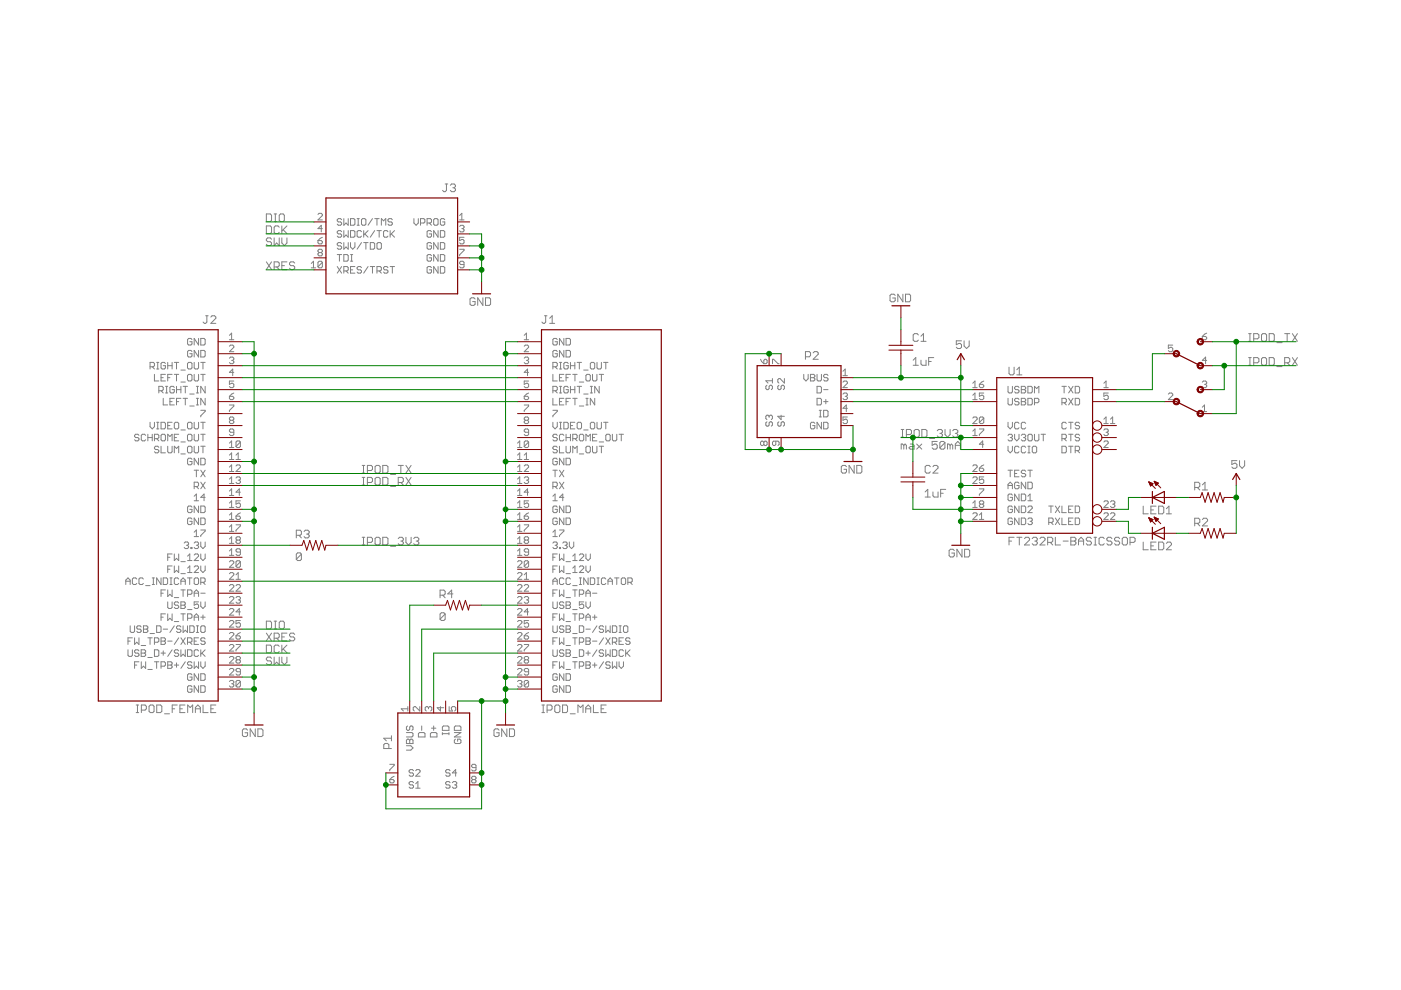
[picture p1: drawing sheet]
<svg xmlns="http://www.w3.org/2000/svg" width="297mm" height="210mm" viewBox="0 0 297 210" stroke-linecap="round" stroke-linejoin="round" font-family="sans-serif">
<g fill="#808080" stroke="#808080" stroke-width=".21">
<path d="M191.1 94.1v1.1z"/>
<path d="M191.1 94.1h.2z"/>
<path d="M191.3 94.1l.3 .3z"/>
<path d="M191.6 94.4v.8z"/>
<path d="M191.6 94.4l.3-.3z"/>
<path d="M191.9 94.1l.3 .3z"/>
<path d="M192.2 94.4v.8z"/>
<path d="M193 94.1h.5z"/>
<path d="M193.5 94.1l.3 .3z"/>
<path d="M193.8 94.4v.8z"/>
<path d="M193 95.2h.8z"/>
<path d="M192.7 95l.3 .2z"/>
<path d="M192.7 95l.3-.3z"/>
<path d="M193 94.7h.8z"/>
<path d="M194.4 94.1l1 1.1z"/>
<path d="M194.4 95.2l1-1.1z"/>
<path d="M197.6 93.6h1.1z"/>
<path d="M197.6 93.6v.8z"/>
<path d="M197.6 94.4l.6-.3z"/>
<path d="M198.2 94.1h.2z"/>
<path d="M198.4 94.1l.3 .3z"/>
<path d="M198.7 94.4v.6z"/>
<path d="M198.7 95l-.3 .2z"/>
<path d="M197.9 95.2h.5z"/>
<path d="M197.6 95l.3 .2z"/>
<path d="M199.3 93.9v1.1z"/>
<path d="M199.3 93.9l.2-.3z"/>
<path d="M199.5 93.6h.6z"/>
<path d="M200.1 93.6l.2 .3z"/>
<path d="M200.3 93.9v1.1z"/>
<path d="M200.3 95l-.2 .2z"/>
<path d="M199.5 95.2h.6z"/>
<path d="M199.3 95l.2 .2z"/>
<path d="M199.3 95l1-1.1z"/>
<path d="M200.9 94.1v1.1z"/>
<path d="M200.9 94.1h.3z"/>
<path d="M201.2 94.1l.2 .3z"/>
<path d="M201.4 94.4v.8z"/>
<path d="M201.4 94.4l.3-.3z"/>
<path d="M201.7 94.1l.3 .3z"/>
<path d="M202 94.4v.8z"/>
<path d="M202.5 94.1v1.1z"/>
<path d="M203.1 93.6l-.6 .5z"/>
<path d="M203.1 93.6l.5 .5z"/>
<path d="M203.6 94.1v1.1z"/>
<path d="M202.5 94.4h1.1z"/>
<path d="M213.9 113.9v1.6z"/>
<path d="M213.9 113.9h1.1z"/>
<path d="M213.9 114.7h.6z"/>
<path d="M216.1 113.9v1.6z"/>
<path d="M215.6 113.9h1.1z"/>
<path d="M217.2 115.5h1.1z"/>
<path d="M217.2 115.5l1.1-1z"/>
<path d="M218.3 114.2v.3z"/>
<path d="M218 113.9l.3 .3z"/>
<path d="M217.5 113.9h.5z"/>
<path d="M217.2 114.2l.3-.3z"/>
<path d="M218.8 114.2l.3-.3z"/>
<path d="M219.1 113.9h.6z"/>
<path d="M219.7 113.9l.2 .3z"/>
<path d="M219.9 114.2v.3z"/>
<path d="M219.9 114.5l-.2 .2z"/>
<path d="M219.4 114.7h.3z"/>
<path d="M219.7 114.7l.2 .3z"/>
<path d="M219.9 115v.3z"/>
<path d="M219.9 115.3l-.2 .2z"/>
<path d="M219.1 115.5h.6z"/>
<path d="M218.8 115.3l.3 .2z"/>
<path d="M220.5 115.5h1.1z"/>
<path d="M220.5 115.5l1.1-1z"/>
<path d="M221.6 114.2v.3z"/>
<path d="M221.3 113.9l.3 .3z"/>
<path d="M220.7 113.9h.6z"/>
<path d="M220.7 113.9l-.2 .3z"/>
<path d="M222.1 113.9v1.6z"/>
<path d="M222.1 113.9h.8z"/>
<path d="M222.9 113.9l.3 .3z"/>
<path d="M223.2 114.2v.5z"/>
<path d="M223.2 114.7l-.3 .3z"/>
<path d="M222.1 115h.8z"/>
<path d="M222.7 115l.5 .5z"/>
<path d="M223.8 113.9v1.6z"/>
<path d="M223.8 115.5h1z"/>
<path d="M225.4 114.7h1.1z"/>
<path d="M227 113.9v1.6z"/>
<path d="M227 113.9h.8z"/>
<path d="M227.8 113.9l.3 .3z"/>
<path d="M228.1 114.2v.3z"/>
<path d="M227.8 114.7l.3-.2z"/>
<path d="M227.8 114.7l.3 .3z"/>
<path d="M228.1 115v.3z"/>
<path d="M228.1 115.3l-.3 .2z"/>
<path d="M227 115.5h.8z"/>
<path d="M227 114.7h.8z"/>
<path d="M228.7 114.5v1z"/>
<path d="M228.7 114.5l.5-.6z"/>
<path d="M229.2 113.9l.5 .6z"/>
<path d="M229.7 114.5v1z"/>
<path d="M228.7 114.7h1z"/>
<path d="M231.1 113.9l.3 .3z"/>
<path d="M230.6 113.9h.5z"/>
<path d="M230.6 113.9l-.3 .3z"/>
<path d="M230.3 114.2v.3z"/>
<path d="M230.3 114.5l.3 .2z"/>
<path d="M230.6 114.7h.5z"/>
<path d="M231.1 114.7l.3 .3z"/>
<path d="M231.4 115v.3z"/>
<path d="M231.4 115.3l-.3 .2z"/>
<path d="M230.6 115.5h.5z"/>
<path d="M230.3 115.3l.3 .2z"/>
<path d="M231.9 115.5h.6z"/>
<path d="M232.2 113.9v1.6z"/>
<path d="M231.9 113.9h.6z"/>
<path d="M233.8 113.9l.3 .3z"/>
<path d="M233.3 113.9h.5z"/>
<path d="M233.3 113.9l-.3 .3z"/>
<path d="M233 114.2v1.1z"/>
<path d="M233 115.3l.3 .2z"/>
<path d="M233.3 115.5h.5z"/>
<path d="M233.8 115.5l.3-.2z"/>
<path d="M235.5 113.9l.3 .3z"/>
<path d="M234.9 113.9h.6z"/>
<path d="M234.7 114.2l.2-.3z"/>
<path d="M234.7 114.2v.3z"/>
<path d="M234.7 114.5l.2 .2z"/>
<path d="M234.9 114.7h.6z"/>
<path d="M235.5 114.7l.3 .3z"/>
<path d="M235.8 115v.3z"/>
<path d="M235.5 115.5l.3-.2z"/>
<path d="M234.9 115.5h.6z"/>
<path d="M234.7 115.3l.2 .2z"/>
<path d="M237.1 113.9l.3 .3z"/>
<path d="M236.6 113.9h.5z"/>
<path d="M236.3 114.2l.3-.3z"/>
<path d="M236.3 114.2v.3z"/>
<path d="M236.3 114.5l.3 .2z"/>
<path d="M236.6 114.7h.5z"/>
<path d="M237.1 114.7l.3 .3z"/>
<path d="M237.4 115v.3z"/>
<path d="M237.4 115.3l-.3 .2z"/>
<path d="M236.6 115.5h.5z"/>
<path d="M236.3 115.3l.3 .2z"/>
<path d="M238.2 113.9h.6z"/>
<path d="M237.9 114.2l.3-.3z"/>
<path d="M237.9 114.2v1.1z"/>
<path d="M237.9 115.3l.3 .2z"/>
<path d="M238.2 115.5h.6z"/>
<path d="M239 115.3l-.2 .2z"/>
<path d="M239 114.2v1.1z"/>
<path d="M238.8 113.9l.2 .3z"/>
<path d="M239.6 113.9v1.6z"/>
<path d="M239.6 113.9h.8z"/>
<path d="M240.4 113.9l.3 .3z"/>
<path d="M240.7 114.2v.5z"/>
<path d="M240.7 114.7l-.3 .3z"/>
<path d="M239.6 115h.8z"/>
<path d="M179.2 98.7l.3 .3z"/>
<path d="M178.6 98.7h.6z"/>
<path d="M178.6 98.7l-.2 .3z"/>
<path d="M178.4 99v1z"/>
<path d="M178.4 100l.2 .3z"/>
<path d="M178.6 100.3h.6z"/>
<path d="M179.2 100.3l.3-.3z"/>
<path d="M179.5 99.5v.5z"/>
<path d="M178.9 99.5h.6z"/>
<path d="M180 98.7v1.6z"/>
<path d="M180 98.7l1.1 1.6z"/>
<path d="M181.1 98.7v1.6z"/>
<path d="M181.7 98.7v1.6z"/>
<path d="M181.7 100.3h.8z"/>
<path d="M182.7 100l-.2 .3z"/>
<path d="M182.7 99v1z"/>
<path d="M182.5 98.7l.2 .3z"/>
<path d="M181.7 98.7h.8z"/>
<path d="M52.2 154.5l.3 .3z"/>
<path d="M51.7 154.5h.5z"/>
<path d="M51.7 154.5l-.3 .3z"/>
<path d="M51.4 154.8v1.1z"/>
<path d="M51.4 155.9l.3 .3z"/>
<path d="M51.7 156.2h.5z"/>
<path d="M52.2 156.2l.3-.3z"/>
<path d="M52.5 155.4v.5z"/>
<path d="M51.9 155.4h.6z"/>
<path d="M53 154.5v1.7z"/>
<path d="M53 154.5l1.1 1.7z"/>
<path d="M54.1 154.5v1.7z"/>
<path d="M54.7 154.5v1.7z"/>
<path d="M54.7 156.2h.8z"/>
<path d="M55.5 156.2l.3-.3z"/>
<path d="M55.8 154.8v1.1z"/>
<path d="M55.5 154.5l.3 .3z"/>
<path d="M54.7 154.5h.8z"/>
<path d="M105.5 154.5l.3 .3z"/>
<path d="M105 154.5h.5z"/>
<path d="M105 154.5l-.3 .3z"/>
<path d="M104.7 154.8v1.1z"/>
<path d="M104.7 155.9l.3 .3z"/>
<path d="M105 156.2h.5z"/>
<path d="M105.5 156.2l.3-.3z"/>
<path d="M105.8 155.4v.5z"/>
<path d="M105.3 155.4h.5z"/>
<path d="M106.4 154.5v1.7z"/>
<path d="M106.4 154.5l1.1 1.7z"/>
<path d="M107.5 154.5v1.7z"/>
<path d="M108 154.5v1.7z"/>
<path d="M108 156.2h.8z"/>
<path d="M108.8 156.2l.3-.3z"/>
<path d="M109.1 154.8v1.1z"/>
<path d="M108.8 154.5l.3 .3z"/>
<path d="M108 154.5h.8z"/>
<path d="M100.5 63.1l.2 .3z"/>
<path d="M99.9 63.1h.6z"/>
<path d="M99.7 63.4l.2-.3z"/>
<path d="M99.7 63.4v1.1z"/>
<path d="M99.7 64.5l.2 .2z"/>
<path d="M99.9 64.7h.6z"/>
<path d="M100.5 64.7l.2-.2z"/>
<path d="M100.7 63.9v.6z"/>
<path d="M100.2 63.9h.5z"/>
<path d="M101.3 63.1v1.6z"/>
<path d="M101.3 63.1l1.1 1.6z"/>
<path d="M102.4 63.1v1.6z"/>
<path d="M102.9 63.1v1.6z"/>
<path d="M102.9 64.7h.8z"/>
<path d="M103.7 64.7l.3-.2z"/>
<path d="M104 63.4v1.1z"/>
<path d="M103.7 63.1l.3 .3z"/>
<path d="M102.9 63.1h.8z"/>
<path d="M202.1 116.5l.2 .2z"/>
<path d="M201.5 116.5h.6z"/>
<path d="M201.5 116.5l-.3 .2z"/>
<path d="M201.2 116.7v1.1z"/>
<path d="M201.2 117.8l.3 .3z"/>
<path d="M201.5 118.1h.6z"/>
<path d="M202.1 118.1l.2-.3z"/>
<path d="M202.3 117.3v.5z"/>
<path d="M201.8 117.3h.5z"/>
<path d="M202.9 116.5v1.6z"/>
<path d="M202.9 116.5l1.1 1.6z"/>
<path d="M204 116.5v1.6z"/>
<path d="M204.5 116.5v1.6z"/>
<path d="M204.5 118.1h.8z"/>
<path d="M205.3 118.1l.3-.3z"/>
<path d="M205.6 116.7v1.1z"/>
<path d="M205.3 116.5l.3 .2z"/>
<path d="M204.5 116.5h.8z"/>
<path d="M202.8 72.3h1.1z"/>
<path d="M202.8 72.3v.8z"/>
<path d="M202.8 73.1l.5-.3z"/>
<path d="M203.3 72.8h.3z"/>
<path d="M203.6 72.8l.3 .3z"/>
<path d="M203.9 73.1v.5z"/>
<path d="M203.9 73.6l-.3 .3z"/>
<path d="M203 73.9h.6z"/>
<path d="M202.8 73.6l.2 .3z"/>
<path d="M204.4 72.3v1.1z"/>
<path d="M204.4 73.4l.5 .5z"/>
<path d="M204.9 73.9l.6-.5z"/>
<path d="M205.5 72.3v1.1z"/>
<path d="M261.2 97.7h1.1z"/>
<path d="M261.2 97.7v.8z"/>
<path d="M261.2 98.5l.5-.3z"/>
<path d="M261.7 98.2h.3z"/>
<path d="M262 98.2l.3 .3z"/>
<path d="M262.3 98.5v.5z"/>
<path d="M262.3 99l-.3 .3z"/>
<path d="M261.5 99.3h.5z"/>
<path d="M261.2 99l.3 .3z"/>
<path d="M262.8 97.7v1z"/>
<path d="M262.8 98.7l.6 .6z"/>
<path d="M263.9 98.7l-.5 .6z"/>
<path d="M263.9 97.7v1z"/>
<path d="M193.6 76.4l.6-.6z"/>
<path d="M194.2 75.8v1.6z"/>
<path d="M193.6 77.4h1.1z"/>
<path d="M195.3 76.4v.8z"/>
<path d="M195.3 77.2l.2 .2z"/>
<path d="M195.5 77.4h.8z"/>
<path d="M196.3 76.4v1z"/>
<path d="M196.9 75.8v1.6z"/>
<path d="M196.9 75.8h1.1z"/>
<path d="M196.9 76.6h.5z"/>
<path d="M196.2 104.3l.5-.5z"/>
<path d="M196.7 103.8v1.6z"/>
<path d="M196.2 105.4h1.1z"/>
<path d="M197.8 104.3v.8z"/>
<path d="M197.8 105.1l.3 .3z"/>
<path d="M198.1 105.4h.8z"/>
<path d="M198.9 104.3v1.1z"/>
<path d="M199.4 103.8v1.6z"/>
<path d="M199.4 103.8h1.1z"/>
<path d="M199.4 104.6h.6z"/>
<path d="M189.5 62.4l.3 .2z"/>
<path d="M189 62.4h.5z"/>
<path d="M188.7 62.6l.3-.2z"/>
<path d="M188.7 62.6v1.1z"/>
<path d="M188.7 63.7l.3 .3z"/>
<path d="M189 64h.5z"/>
<path d="M189.5 64l.3-.3z"/>
<path d="M189.8 63.2v.5z"/>
<path d="M189.3 63.2h.5z"/>
<path d="M190.4 62.4v1.6z"/>
<path d="M190.4 62.4l1 1.6z"/>
<path d="M191.4 62.4v1.6z"/>
<path d="M192 62.4v1.6z"/>
<path d="M192 64h.8z"/>
<path d="M192.8 64l.3-.3z"/>
<path d="M193.1 62.6v1.1z"/>
<path d="M192.8 62.4l.3 .2z"/>
<path d="M192 62.4h.8z"/>
<path d="M62.8 117.5v1.1z"/>
<path d="M63.1 117.2l-.3 .3z"/>
<path d="M63.1 117.2h.5z"/>
<path d="M63.6 117.2l.3 .3z"/>
<path d="M63.9 117.5v1.1z"/>
<path d="M63.9 118.6l-.3 .3z"/>
<path d="M63.1 118.9h.5z"/>
<path d="M62.8 118.6l.3 .3z"/>
<path d="M63.9 117.5l-1.1 1.1z"/>
<path d="M93.3 130.2v1.1z"/>
<path d="M93.3 130.2l.3-.3z"/>
<path d="M93.6 129.9h.5z"/>
<path d="M94.1 129.9l.3 .3z"/>
<path d="M94.4 130.2v1.1z"/>
<path d="M94.1 131.6l.3-.3z"/>
<path d="M93.6 131.6h.5z"/>
<path d="M93.3 131.3l.3 .3z"/>
<path d="M93.3 131.3l1.1-1.1z"/>
<path d="M117.2 84.5v1.4z"/>
<path d="M117.2 85.9h1z"/>
<path d="M118.6 84.5h.9z"/>
<path d="M118.6 84.5v1.4z"/>
<path d="M118.6 85.9h.9z"/>
<path d="M118.6 85.2h.5z"/>
<path d="M120 84.5v1.4z"/>
<path d="M120 84.5h.9z"/>
<path d="M120 85.2h.5z"/>
<path d="M121.9 84.5v1.4z"/>
<path d="M121.4 84.5h1z"/>
<path d="M122.8 86.1h1z"/>
<path d="M124.2 85.9h.5z"/>
<path d="M124.5 84.5v1.4z"/>
<path d="M124.2 84.5h.5z"/>
<path d="M125.2 84.5v1.4z"/>
<path d="M125.2 84.5l.9 1.4z"/>
<path d="M126.1 84.5v1.4z"/>
<path d="M111.6 83.6l.5-.3z"/>
<path d="M111.1 84l.5-.4z"/>
<path d="M111.1 84v.5z"/>
<path d="M111.1 84.5l.3 .2z"/>
<path d="M111.4 84.7h.4z"/>
<path d="M111.8 84.7l.3-.2z"/>
<path d="M112.1 84.3v.2z"/>
<path d="M111.8 84l.3 .3z"/>
<path d="M111.1 84h.7z"/>
<path d="M117.2 89.5v1z"/>
<path d="M117.2 90.5l.5 .4z"/>
<path d="M117.7 90.9l.5-.4z"/>
<path d="M118.2 89.5v1z"/>
<path d="M118.6 90.9h.5z"/>
<path d="M118.9 89.5v1.4z"/>
<path d="M118.6 89.5h.5z"/>
<path d="M119.5 89.5v1.4z"/>
<path d="M119.5 90.9h.7z"/>
<path d="M120.2 90.9l.3-.2z"/>
<path d="M120.5 89.8v.9z"/>
<path d="M120.2 89.5l.3 .3z"/>
<path d="M119.5 89.5h.7z"/>
<path d="M120.9 89.5h1z"/>
<path d="M120.9 89.5v1.4z"/>
<path d="M120.9 90.9h1z"/>
<path d="M120.9 90.2h.5z"/>
<path d="M122.6 89.5h.5z"/>
<path d="M122.6 89.5l-.2 .3z"/>
<path d="M122.4 89.8v.9z"/>
<path d="M122.4 90.7l.2 .2z"/>
<path d="M122.6 90.9h.5z"/>
<path d="M123.1 90.9l.2-.2z"/>
<path d="M123.3 89.8v.9z"/>
<path d="M123.1 89.5l.2 .3z"/>
<path d="M123.8 91.2h.9z"/>
<path d="M125.4 89.5h.5z"/>
<path d="M125.4 89.5l-.2 .3z"/>
<path d="M125.2 89.8v.9z"/>
<path d="M125.2 90.7l.2 .2z"/>
<path d="M125.4 90.9h.5z"/>
<path d="M125.9 90.9l.2-.2z"/>
<path d="M126.1 89.8v.9z"/>
<path d="M125.9 89.5l.2 .3z"/>
<path d="M126.6 89.5v1.2z"/>
<path d="M126.6 90.7l.2 .2z"/>
<path d="M126.8 90.9h.5z"/>
<path d="M127.3 90.9l.2-.2z"/>
<path d="M127.5 89.5v1.2z"/>
<path d="M128.4 89.5v1.4z"/>
<path d="M128 89.5h.9z"/>
<path d="M111.1 88.6l.3-.2z"/>
<path d="M111.4 88.4h.4z"/>
<path d="M111.8 88.4l.3 .2z"/>
<path d="M112.1 88.6v.3z"/>
<path d="M112.1 88.9l-.3 .2z"/>
<path d="M111.8 89.1l.3 .2z"/>
<path d="M112.1 89.3v.3z"/>
<path d="M112.1 89.6l-.3 .2z"/>
<path d="M111.4 89.8h.4z"/>
<path d="M111.1 89.6l.3 .2z"/>
<path d="M111.1 89.3v.3z"/>
<path d="M111.1 89.3l.3-.2z"/>
<path d="M111.1 88.9l.3 .2z"/>
<path d="M111.1 88.6v.3z"/>
<path d="M111.4 89.1h.4z"/>
<path d="M117.2 81.9v1.4z"/>
<path d="M117.2 81.9h.7z"/>
<path d="M117.9 81.9l.3 .2z"/>
<path d="M118.2 82.1v.5z"/>
<path d="M118.2 82.6l-.3 .2z"/>
<path d="M117.2 82.8h.7z"/>
<path d="M117.7 82.8l.5 .5z"/>
<path d="M118.6 83.3h.5z"/>
<path d="M118.9 81.9v1.4z"/>
<path d="M118.6 81.9h.5z"/>
<path d="M120.2 81.9l.3 .2z"/>
<path d="M119.8 81.9h.4z"/>
<path d="M119.8 81.9l-.3 .2z"/>
<path d="M119.5 82.1v1z"/>
<path d="M119.5 83.1l.3 .2z"/>
<path d="M119.8 83.3h.4z"/>
<path d="M120.2 83.3l.3-.2z"/>
<path d="M120.5 82.6v.5z"/>
<path d="M120 82.6h.5z"/>
<path d="M120.9 81.9v1.4z"/>
<path d="M120.9 82.6h1z"/>
<path d="M121.9 81.9v1.4z"/>
<path d="M122.8 81.9v1.4z"/>
<path d="M122.4 81.9h.9z"/>
<path d="M123.8 83.5h.9z"/>
<path d="M125.2 83.3h.4z"/>
<path d="M125.4 81.9v1.4z"/>
<path d="M125.2 81.9h.4z"/>
<path d="M126.1 81.9v1.4z"/>
<path d="M126.1 81.9l.9 1.4z"/>
<path d="M127 81.9v1.4z"/>
<path d="M111.1 80.8h1z"/>
<path d="M111.1 80.8v.7z"/>
<path d="M111.1 81.5l.5-.2z"/>
<path d="M111.6 81.3h.2z"/>
<path d="M111.8 81.3l.3 .2z"/>
<path d="M112.1 81.5v.5z"/>
<path d="M112.1 82l-.3 .2z"/>
<path d="M111.4 82.2h.4z"/>
<path d="M111.1 82l.3 .2z"/>
<path d="M117.9 92.1l.3 .2z"/>
<path d="M117.5 92.1h.4z"/>
<path d="M117.5 92.1l-.3 .2z"/>
<path d="M117.2 92.3v.2z"/>
<path d="M117.2 92.5l.3 .3z"/>
<path d="M117.5 92.8h.4z"/>
<path d="M117.9 92.8l.3 .2z"/>
<path d="M118.2 93v.2z"/>
<path d="M118.2 93.2l-.3 .3z"/>
<path d="M117.5 93.5h.4z"/>
<path d="M117.2 93.2l.3 .3z"/>
<path d="M119.3 92.1l.2 .2z"/>
<path d="M118.9 92.1h.4z"/>
<path d="M118.9 92.1l-.3 .2z"/>
<path d="M118.6 92.3v.9z"/>
<path d="M118.6 93.2l.3 .3z"/>
<path d="M118.9 93.5h.4z"/>
<path d="M119.3 93.5l.2-.3z"/>
<path d="M120 92.1v1.4z"/>
<path d="M120 92.8h.9z"/>
<path d="M120.9 92.1v1.4z"/>
<path d="M121.4 92.1v1.4z"/>
<path d="M121.4 92.1h.7z"/>
<path d="M122.1 92.1l.3 .2z"/>
<path d="M122.4 92.3v.5z"/>
<path d="M122.1 93l.3-.2z"/>
<path d="M121.4 93h.7z"/>
<path d="M121.9 93l.5 .5z"/>
<path d="M123.1 92.1h.4z"/>
<path d="M123.1 92.1l-.3 .2z"/>
<path d="M122.8 92.3v.9z"/>
<path d="M122.8 93.2l.3 .3z"/>
<path d="M123.1 93.5h.4z"/>
<path d="M123.5 93.5l.3-.3z"/>
<path d="M123.8 92.3v.9z"/>
<path d="M123.5 92.1l.3 .2z"/>
<path d="M124.2 92.1v1.4z"/>
<path d="M124.2 92.1l.5 .4z"/>
<path d="M124.7 92.5l.5-.4z"/>
<path d="M125.2 92.1v1.4z"/>
<path d="M125.6 92.1h1z"/>
<path d="M125.6 92.1v1.4z"/>
<path d="M125.6 93.5h1z"/>
<path d="M125.6 92.8h.5z"/>
<path d="M127 93.7h1z"/>
<path d="M128.7 92.1h.4z"/>
<path d="M128.7 92.1l-.3 .2z"/>
<path d="M128.4 92.3v.9z"/>
<path d="M128.4 93.2l.3 .3z"/>
<path d="M128.7 93.5h.4z"/>
<path d="M129.1 93.5l.3-.3z"/>
<path d="M129.4 92.3v.9z"/>
<path d="M129.1 92.1l.3 .2z"/>
<path d="M129.8 92.1v1.1z"/>
<path d="M129.8 93.2l.3 .3z"/>
<path d="M130.1 93.5h.4z"/>
<path d="M130.5 93.5l.3-.3z"/>
<path d="M130.8 92.1v1.1z"/>
<path d="M131.7 92.1v1.4z"/>
<path d="M131.3 92.1h.9z"/>
<path d="M111.1 92.1l.3 .3z"/>
<path d="M111.4 92.4h.4z"/>
<path d="M111.8 92.4l.3-.3z"/>
<path d="M112.1 91.2v.9z"/>
<path d="M111.8 91l.3 .2z"/>
<path d="M111.4 91h.4z"/>
<path d="M111.4 91l-.3 .2z"/>
<path d="M111.1 91.2v.2z"/>
<path d="M111.1 91.4l.3 .3z"/>
<path d="M111.4 91.7h.7z"/>
<path d="M117.9 71.8l.3 .2z"/>
<path d="M117.5 71.8h.4z"/>
<path d="M117.5 71.8l-.3 .2z"/>
<path d="M117.2 72v.9z"/>
<path d="M117.2 72.9l.3 .3z"/>
<path d="M117.5 73.2h.4z"/>
<path d="M117.9 73.2l.3-.3z"/>
<path d="M118.2 72.5v.4z"/>
<path d="M117.7 72.5h.5z"/>
<path d="M118.6 71.8v1.4z"/>
<path d="M118.6 71.8l.9 1.4z"/>
<path d="M119.5 71.8v1.4z"/>
<path d="M120 71.8v1.4z"/>
<path d="M120 73.2h.7z"/>
<path d="M120.7 73.2l.2-.3z"/>
<path d="M120.9 72v.9z"/>
<path d="M120.7 71.8l.2 .2z"/>
<path d="M120 71.8h.7z"/>
<path d="M111.1 71.1l.5-.5z"/>
<path d="M111.6 70.6v1.4z"/>
<path d="M111.1 72h1z"/>
<path d="M117.9 94.6l.3 .2z"/>
<path d="M117.5 94.6h.4z"/>
<path d="M117.5 94.6l-.3 .2z"/>
<path d="M117.2 94.8v.3z"/>
<path d="M117.2 95.1l.3 .2z"/>
<path d="M117.5 95.3h.4z"/>
<path d="M117.9 95.3l.3 .2z"/>
<path d="M118.2 95.5v.3z"/>
<path d="M118.2 95.8l-.3 .2z"/>
<path d="M117.5 96h.4z"/>
<path d="M117.2 95.8l.3 .2z"/>
<path d="M118.6 94.6v1.4z"/>
<path d="M118.6 96h.9z"/>
<path d="M120 94.6v1.2z"/>
<path d="M120 95.8l.2 .2z"/>
<path d="M120.2 96h.5z"/>
<path d="M120.7 96l.2-.2z"/>
<path d="M120.9 94.6v1.2z"/>
<path d="M121.4 94.6v1.4z"/>
<path d="M121.4 94.6l.5 .5z"/>
<path d="M121.9 95.1l.5-.5z"/>
<path d="M122.4 94.6v1.4z"/>
<path d="M122.8 96.2h1z"/>
<path d="M124.5 94.6h.4z"/>
<path d="M124.5 94.6l-.3 .2z"/>
<path d="M124.2 94.8v1z"/>
<path d="M124.2 95.8l.3 .2z"/>
<path d="M124.5 96h.4z"/>
<path d="M124.9 96l.3-.2z"/>
<path d="M125.2 94.8v1z"/>
<path d="M124.9 94.6l.3 .2z"/>
<path d="M125.6 94.6v1.2z"/>
<path d="M125.6 95.8l.3 .2z"/>
<path d="M125.9 96h.4z"/>
<path d="M126.3 96l.3-.2z"/>
<path d="M126.6 94.6v1.2z"/>
<path d="M127.5 94.6v1.4z"/>
<path d="M127 94.6h1z"/>
<path d="M109.7 94l.5-.5z"/>
<path d="M110.2 93.5v1.4z"/>
<path d="M109.7 94.9h1z"/>
<path d="M111.1 93.7v1z"/>
<path d="M111.1 93.7l.3-.2z"/>
<path d="M111.4 93.5h.4z"/>
<path d="M111.8 93.5l.3 .2z"/>
<path d="M112.1 93.7v1z"/>
<path d="M112.1 94.7l-.3 .2z"/>
<path d="M111.4 94.9h.4z"/>
<path d="M111.1 94.7l.3 .2z"/>
<path d="M111.1 94.7l1-1z"/>
<path d="M117.9 74.3l.3 .2z"/>
<path d="M117.5 74.3h.4z"/>
<path d="M117.5 74.3l-.3 .2z"/>
<path d="M117.2 74.5v1z"/>
<path d="M117.2 75.5l.3 .2z"/>
<path d="M117.5 75.7h.4z"/>
<path d="M117.9 75.7l.3-.2z"/>
<path d="M118.2 75v.5z"/>
<path d="M117.7 75h.5z"/>
<path d="M118.6 74.3v1.4z"/>
<path d="M118.6 74.3l.9 1.4z"/>
<path d="M119.5 74.3v1.4z"/>
<path d="M120 74.3v1.4z"/>
<path d="M120 75.7h.7z"/>
<path d="M120.7 75.7l.2-.2z"/>
<path d="M120.9 74.5v1z"/>
<path d="M120.7 74.3l.2 .2z"/>
<path d="M120 74.3h.7z"/>
<path d="M111.1 74.6h1z"/>
<path d="M111.1 74.6l1-1z"/>
<path d="M112.1 73.4v.2z"/>
<path d="M111.8 73.2l.3 .2z"/>
<path d="M111.4 73.2h.4z"/>
<path d="M111.4 73.2l-.3 .2z"/>
<path d="M117.9 97.2l.3 .2z"/>
<path d="M117.5 97.2h.4z"/>
<path d="M117.5 97.2l-.3 .2z"/>
<path d="M117.2 97.4v.9z"/>
<path d="M117.2 98.3l.3 .3z"/>
<path d="M117.5 98.6h.4z"/>
<path d="M117.9 98.6l.3-.3z"/>
<path d="M118.2 97.9v.4z"/>
<path d="M117.7 97.9h.5z"/>
<path d="M118.6 97.2v1.4z"/>
<path d="M118.6 97.2l.9 1.4z"/>
<path d="M119.5 97.2v1.4z"/>
<path d="M120 97.2v1.4z"/>
<path d="M120 98.6h.7z"/>
<path d="M120.7 98.6l.2-.3z"/>
<path d="M120.9 97.4v.9z"/>
<path d="M120.7 97.2l.2 .2z"/>
<path d="M120 97.2h.7z"/>
<path d="M109.7 96.5l.5-.5z"/>
<path d="M110.2 96v1.4z"/>
<path d="M109.7 97.4h1z"/>
<path d="M111.1 96.5l.5-.5z"/>
<path d="M111.6 96v1.4z"/>
<path d="M111.1 97.4h1z"/>
<path d="M117.2 79.4v1.4z"/>
<path d="M117.2 80.8h1z"/>
<path d="M118.6 79.4h.9z"/>
<path d="M118.6 79.4v1.4z"/>
<path d="M118.6 80.8h.9z"/>
<path d="M118.6 80.1h.5z"/>
<path d="M120 79.4v1.4z"/>
<path d="M120 79.4h.9z"/>
<path d="M120 80.1h.5z"/>
<path d="M121.9 79.4v1.4z"/>
<path d="M121.4 79.4h1z"/>
<path d="M122.8 81h1z"/>
<path d="M124.5 79.4h.4z"/>
<path d="M124.5 79.4l-.3 .2z"/>
<path d="M124.2 79.6v.9z"/>
<path d="M124.2 80.5l.3 .3z"/>
<path d="M124.5 80.8h.4z"/>
<path d="M124.9 80.8l.3-.3z"/>
<path d="M125.2 79.6v.9z"/>
<path d="M124.9 79.4l.3 .2z"/>
<path d="M125.6 79.4v1.1z"/>
<path d="M125.6 80.5l.3 .3z"/>
<path d="M125.9 80.8h.4z"/>
<path d="M126.3 80.8l.3-.3z"/>
<path d="M126.6 79.4v1.1z"/>
<path d="M127.5 79.4v1.4z"/>
<path d="M127 79.4h1z"/>
<path d="M111.8 78.3v1.4z"/>
<path d="M111.1 79l.7-.7z"/>
<path d="M111.1 79h1z"/>
<path d="M117.9 109.8l.3 .3z"/>
<path d="M117.5 109.8h.4z"/>
<path d="M117.5 109.8l-.3 .3z"/>
<path d="M117.2 110.1v.9z"/>
<path d="M117.2 111l.3 .2z"/>
<path d="M117.5 111.2h.4z"/>
<path d="M117.9 111.2l.3-.2z"/>
<path d="M118.2 110.5v.5z"/>
<path d="M117.7 110.5h.5z"/>
<path d="M118.6 109.8v1.4z"/>
<path d="M118.6 109.8l.9 1.4z"/>
<path d="M119.5 109.8v1.4z"/>
<path d="M120 109.8v1.4z"/>
<path d="M120 111.2h.7z"/>
<path d="M120.7 111.2l.2-.2z"/>
<path d="M120.9 110.1v.9z"/>
<path d="M120.7 109.8l.2 .3z"/>
<path d="M120 109.8h.7z"/>
<path d="M109.7 109.2l.5-.5z"/>
<path d="M110.2 108.7v1.4z"/>
<path d="M109.7 110.1h1z"/>
<path d="M111.6 109l.5-.3z"/>
<path d="M111.6 109l-.5 .4z"/>
<path d="M111.1 109.4v.5z"/>
<path d="M111.1 109.9l.3 .2z"/>
<path d="M111.4 110.1h.4z"/>
<path d="M111.8 110.1l.3-.2z"/>
<path d="M112.1 109.7v.2z"/>
<path d="M111.8 109.4l.3 .3z"/>
<path d="M111.1 109.4h.7z"/>
<path d="M117.2 76.8v1.4z"/>
<path d="M117.2 76.8h.7z"/>
<path d="M117.9 76.8l.3 .3z"/>
<path d="M118.2 77.1v.4z"/>
<path d="M118.2 77.5l-.3 .3z"/>
<path d="M117.2 77.8h.7z"/>
<path d="M117.7 77.8l.5 .4z"/>
<path d="M118.6 78.2h.5z"/>
<path d="M118.9 76.8v1.4z"/>
<path d="M118.6 76.8h.5z"/>
<path d="M120.2 76.8l.3 .3z"/>
<path d="M119.8 76.8h.4z"/>
<path d="M119.8 76.8l-.3 .3z"/>
<path d="M119.5 77.1v.9z"/>
<path d="M119.5 78l.3 .2z"/>
<path d="M119.8 78.2h.4z"/>
<path d="M120.2 78.2l.3-.2z"/>
<path d="M120.5 77.5v.5z"/>
<path d="M120 77.5h.5z"/>
<path d="M120.9 76.8v1.4z"/>
<path d="M120.9 77.5h1z"/>
<path d="M121.9 76.8v1.4z"/>
<path d="M122.8 76.8v1.4z"/>
<path d="M122.4 76.8h.9z"/>
<path d="M123.8 78.5h.9z"/>
<path d="M125.4 76.8h.5z"/>
<path d="M125.4 76.8l-.2 .3z"/>
<path d="M125.2 77.1v.9z"/>
<path d="M125.2 78l.2 .2z"/>
<path d="M125.4 78.2h.5z"/>
<path d="M125.9 78.2l.2-.2z"/>
<path d="M126.1 77.1v.9z"/>
<path d="M125.9 76.8l.2 .3z"/>
<path d="M126.6 76.8v1.2z"/>
<path d="M126.6 78l.2 .2z"/>
<path d="M126.8 78.2h.5z"/>
<path d="M127.3 78.2l.2-.2z"/>
<path d="M127.5 76.8v1.2z"/>
<path d="M128.4 76.8v1.4z"/>
<path d="M128 76.8h.9z"/>
<path d="M111.1 75.9l.3-.2z"/>
<path d="M111.4 75.7h.4z"/>
<path d="M111.8 75.7l.3 .2z"/>
<path d="M112.1 75.9v.3z"/>
<path d="M112.1 76.2l-.3 .2z"/>
<path d="M111.6 76.4h.2z"/>
<path d="M111.8 76.4l.3 .2z"/>
<path d="M112.1 76.6v.3z"/>
<path d="M112.1 76.9l-.3 .2z"/>
<path d="M111.4 77.1h.4z"/>
<path d="M111.1 76.9l.3 .2z"/>
<path d="M117.2 120v1.4z"/>
<path d="M117.2 120h1z"/>
<path d="M117.2 120.7h.5z"/>
<path d="M118.6 120v1.4z"/>
<path d="M118.6 121.4l.5-.5z"/>
<path d="M119.1 120.9l.4 .5z"/>
<path d="M119.5 120v1.4z"/>
<path d="M120 121.6h.9z"/>
<path d="M121.4 120.5l.5-.5z"/>
<path d="M121.9 120v1.4z"/>
<path d="M121.4 121.4h1z"/>
<path d="M122.8 121.4h1z"/>
<path d="M122.8 121.4l1-.9z"/>
<path d="M123.8 120.2v.3z"/>
<path d="M123.5 120l.3 .2z"/>
<path d="M123.1 120h.4z"/>
<path d="M123.1 120l-.3 .2z"/>
<path d="M124.2 120v.9z"/>
<path d="M124.2 120.9l.5 .5z"/>
<path d="M124.7 121.4l.5-.5z"/>
<path d="M125.2 120v.9z"/>
<path d="M109.7 120.3h1z"/>
<path d="M109.7 120.3l1-.9z"/>
<path d="M110.7 119.1v.3z"/>
<path d="M110.4 118.9l.3 .2z"/>
<path d="M110 118.9h.4z"/>
<path d="M109.7 119.1l.3-.2z"/>
<path d="M111.1 119.1v1z"/>
<path d="M111.1 119.1l.3-.2z"/>
<path d="M111.4 118.9h.4z"/>
<path d="M111.8 118.9l.3 .2z"/>
<path d="M112.1 119.1v1z"/>
<path d="M112.1 120.1l-.3 .2z"/>
<path d="M111.4 120.3h.4z"/>
<path d="M111.1 120.1l.3 .2z"/>
<path d="M111.1 120.1l1-1z"/>
<path d="M117.2 123v.9z"/>
<path d="M117.2 123l.5-.5z"/>
<path d="M117.7 122.5l.5 .5z"/>
<path d="M118.2 123v.9z"/>
<path d="M117.2 123.2h1z"/>
<path d="M119.3 122.5l.2 .3z"/>
<path d="M118.9 122.5h.4z"/>
<path d="M118.9 122.5l-.3 .3z"/>
<path d="M118.6 122.8v.9z"/>
<path d="M118.6 123.7l.3 .2z"/>
<path d="M118.9 123.9h.4z"/>
<path d="M119.3 123.9l.2-.2z"/>
<path d="M120.7 122.5l.2 .3z"/>
<path d="M120.2 122.5h.5z"/>
<path d="M120.2 122.5l-.2 .3z"/>
<path d="M120 122.8v.9z"/>
<path d="M120 123.7l.2 .2z"/>
<path d="M120.2 123.9h.5z"/>
<path d="M120.7 123.9l.2-.2z"/>
<path d="M121.4 124.2h1z"/>
<path d="M122.8 123.9h.5z"/>
<path d="M123.1 122.5v1.4z"/>
<path d="M122.8 122.5h.5z"/>
<path d="M123.8 122.5v1.4z"/>
<path d="M123.8 122.5l.9 1.4z"/>
<path d="M124.7 122.5v1.4z"/>
<path d="M125.2 122.5v1.4z"/>
<path d="M125.2 123.9h.7z"/>
<path d="M125.9 123.9l.2-.2z"/>
<path d="M126.1 122.8v.9z"/>
<path d="M125.9 122.5l.2 .3z"/>
<path d="M125.2 122.5h.7z"/>
<path d="M126.6 123.9h.4z"/>
<path d="M126.8 122.5v1.4z"/>
<path d="M126.6 122.5h.4z"/>
<path d="M128.2 122.5l.2 .3z"/>
<path d="M127.7 122.5h.5z"/>
<path d="M127.7 122.5l-.2 .3z"/>
<path d="M127.5 122.8v.9z"/>
<path d="M127.5 123.7l.2 .2z"/>
<path d="M127.7 123.9h.5z"/>
<path d="M128.2 123.9l.2-.2z"/>
<path d="M128.9 123v.9z"/>
<path d="M128.9 123l.5-.5z"/>
<path d="M129.4 122.5l.4 .5z"/>
<path d="M129.8 123v.9z"/>
<path d="M128.9 123.2h.9z"/>
<path d="M130.8 122.5v1.4z"/>
<path d="M130.3 122.5h.9z"/>
<path d="M132 122.5h.4z"/>
<path d="M132 122.5l-.3 .3z"/>
<path d="M131.7 122.8v.9z"/>
<path d="M131.7 123.7l.3 .2z"/>
<path d="M132 123.9h.4z"/>
<path d="M132.4 123.9l.3-.2z"/>
<path d="M132.7 122.8v.9z"/>
<path d="M132.4 122.5l.3 .3z"/>
<path d="M133.1 122.5v1.4z"/>
<path d="M133.1 122.5h.7z"/>
<path d="M133.8 122.5l.2 .3z"/>
<path d="M134 122.8v.4z"/>
<path d="M134 123.2l-.2 .3z"/>
<path d="M133.1 123.5h.7z"/>
<path d="M133.6 123.5l.4 .4z"/>
<path d="M109.7 122.8h1z"/>
<path d="M110.7 121.9l-1 .9z"/>
<path d="M110.7 121.6v.3z"/>
<path d="M110.4 121.4l.3 .2z"/>
<path d="M110 121.4h.4z"/>
<path d="M110 121.4l-.3 .2z"/>
<path d="M111.1 121.9l.5-.5z"/>
<path d="M111.6 121.4v1.4z"/>
<path d="M111.1 122.8h1z"/>
<path d="M117.2 125.1v1.4z"/>
<path d="M117.2 125.1h1z"/>
<path d="M117.2 125.8h.5z"/>
<path d="M118.6 125.1v1.4z"/>
<path d="M118.6 126.5l.5-.5z"/>
<path d="M119.1 126l.4 .5z"/>
<path d="M119.5 125.1v1.4z"/>
<path d="M120 126.7h.9z"/>
<path d="M121.9 125.1v1.4z"/>
<path d="M121.4 125.1h1z"/>
<path d="M122.8 125.1v1.4z"/>
<path d="M122.8 125.1h.7z"/>
<path d="M123.5 125.1l.3 .2z"/>
<path d="M123.8 125.3v.5z"/>
<path d="M123.8 125.8l-.3 .2z"/>
<path d="M122.8 126h.7z"/>
<path d="M124.2 125.5v1z"/>
<path d="M124.2 125.5l.5-.4z"/>
<path d="M124.7 125.1l.5 .4z"/>
<path d="M125.2 125.5v1z"/>
<path d="M124.2 125.8h1z"/>
<path d="M125.6 125.8h1z"/>
<path d="M109.7 125.3h1z"/>
<path d="M109.7 125.3l1-.9z"/>
<path d="M110.7 124.2v.2z"/>
<path d="M110.4 124l.3 .2z"/>
<path d="M110 124h.4z"/>
<path d="M110 124l-.3 .2z"/>
<path d="M111.1 125.3h1z"/>
<path d="M111.1 125.3l1-.9z"/>
<path d="M112.1 124.2v.2z"/>
<path d="M111.8 124l.3 .2z"/>
<path d="M111.4 124h.4z"/>
<path d="M111.4 124l-.3 .2z"/>
<path d="M117.2 127.6v1.2z"/>
<path d="M117.2 128.8l.3 .2z"/>
<path d="M117.5 129h.4z"/>
<path d="M117.9 129l.3-.2z"/>
<path d="M118.2 127.6v1.2z"/>
<path d="M119.3 127.6l.2 .2z"/>
<path d="M118.9 127.6h.4z"/>
<path d="M118.9 127.6l-.3 .2z"/>
<path d="M118.6 127.8v.3z"/>
<path d="M118.6 128.1l.3 .2z"/>
<path d="M118.9 128.3h.4z"/>
<path d="M119.3 128.3l.2 .2z"/>
<path d="M119.5 128.5v.3z"/>
<path d="M119.5 128.8l-.2 .2z"/>
<path d="M118.9 129h.4z"/>
<path d="M118.6 128.8l.3 .2z"/>
<path d="M120 127.6v1.4z"/>
<path d="M120 127.6h.7z"/>
<path d="M120.7 127.6l.2 .2z"/>
<path d="M120.9 127.8v.3z"/>
<path d="M120.9 128.1l-.2 .2z"/>
<path d="M120.7 128.3l.2 .2z"/>
<path d="M120.9 128.5v.3z"/>
<path d="M120.9 128.8l-.2 .2z"/>
<path d="M120 129h.7z"/>
<path d="M120 128.3h.7z"/>
<path d="M121.4 129.2h1z"/>
<path d="M122.8 127.6h1z"/>
<path d="M122.8 127.6v.7z"/>
<path d="M122.8 128.3l.5-.2z"/>
<path d="M123.3 128.1h.2z"/>
<path d="M123.5 128.1l.3 .2z"/>
<path d="M123.8 128.3v.5z"/>
<path d="M123.8 128.8l-.3 .2z"/>
<path d="M123.1 129h.4z"/>
<path d="M122.8 128.8l.3 .2z"/>
<path d="M124.2 127.6v.9z"/>
<path d="M124.2 128.5l.5 .5z"/>
<path d="M124.7 129l.5-.5z"/>
<path d="M125.2 127.6v.9z"/>
<path d="M109.7 127.9h1z"/>
<path d="M109.7 127.9l1-.9z"/>
<path d="M110.7 126.7v.3z"/>
<path d="M110.4 126.5l.3 .2z"/>
<path d="M110 126.5h.4z"/>
<path d="M110 126.5l-.3 .2z"/>
<path d="M111.1 126.7l.3-.2z"/>
<path d="M111.4 126.5h.4z"/>
<path d="M111.8 126.5l.3 .2z"/>
<path d="M112.1 126.7v.3z"/>
<path d="M112.1 127l-.3 .2z"/>
<path d="M111.6 127.2h.2z"/>
<path d="M111.8 127.2l.3 .2z"/>
<path d="M112.1 127.4v.3z"/>
<path d="M112.1 127.7l-.3 .2z"/>
<path d="M111.4 127.9h.4z"/>
<path d="M111.1 127.7l.3 .2z"/>
<path d="M117.2 112.8l.5-.4z"/>
<path d="M117.7 112.4v1.4z"/>
<path d="M117.2 113.8h1z"/>
<path d="M118.6 112.4h.9z"/>
<path d="M119.5 112.4v.2z"/>
<path d="M119.5 112.6l-.9 .9z"/>
<path d="M118.6 113.5v.3z"/>
<path d="M109.7 111.7l.5-.4z"/>
<path d="M110.2 111.3v1.4z"/>
<path d="M109.7 112.7h1z"/>
<path d="M111.1 111.3h1z"/>
<path d="M112.1 111.3v.2z"/>
<path d="M112.1 111.5l-1 .9z"/>
<path d="M111.1 112.4v.3z"/>
<path d="M117.2 115.1l.3-.2z"/>
<path d="M117.5 114.9h.4z"/>
<path d="M117.9 114.9l.3 .2z"/>
<path d="M118.2 115.1v.3z"/>
<path d="M118.2 115.4l-.3 .2z"/>
<path d="M117.7 115.6h.2z"/>
<path d="M117.9 115.6l.3 .2z"/>
<path d="M118.2 115.8v.3z"/>
<path d="M118.2 116.1l-.3 .2z"/>
<path d="M117.5 116.3h.4z"/>
<path d="M117.2 116.1l.3 .2z"/>
<path d="M118.6 116.1v.2z"/>
<path d="M118.6 116.1h.3z"/>
<path d="M118.9 116.1v.2z"/>
<path d="M118.6 116.3h.3z"/>
<path d="M119.3 115.1l.2-.2z"/>
<path d="M119.5 114.9h.5z"/>
<path d="M120 114.9l.2 .2z"/>
<path d="M120.2 115.1v.3z"/>
<path d="M120.2 115.4l-.2 .2z"/>
<path d="M119.8 115.6h.2z"/>
<path d="M120 115.6l.2 .2z"/>
<path d="M120.2 115.8v.3z"/>
<path d="M120.2 116.1l-.2 .2z"/>
<path d="M119.5 116.3h.5z"/>
<path d="M119.3 116.1l.2 .2z"/>
<path d="M120.7 114.9v.9z"/>
<path d="M120.7 115.8l.5 .5z"/>
<path d="M121.2 116.3l.4-.5z"/>
<path d="M121.6 114.9v.9z"/>
<path d="M109.7 114.3l.5-.5z"/>
<path d="M110.2 113.8v1.4z"/>
<path d="M109.7 115.2h1z"/>
<path d="M111.1 114l.3-.2z"/>
<path d="M111.4 113.8h.4z"/>
<path d="M111.8 113.8l.3 .2z"/>
<path d="M112.1 114v.3z"/>
<path d="M112.1 114.3l-.3 .2z"/>
<path d="M111.8 114.5l.3 .2z"/>
<path d="M112.1 114.7v.3z"/>
<path d="M112.1 115l-.3 .2z"/>
<path d="M111.4 115.2h.4z"/>
<path d="M111.1 115l.3 .2z"/>
<path d="M111.1 114.7v.3z"/>
<path d="M111.1 114.7l.3-.2z"/>
<path d="M111.1 114.3l.3 .2z"/>
<path d="M111.1 114v.3z"/>
<path d="M111.4 114.5h.4z"/>
<path d="M117.2 117.5v1.4z"/>
<path d="M117.2 117.5h1z"/>
<path d="M117.2 118.2h.5z"/>
<path d="M118.6 117.5v1.4z"/>
<path d="M118.6 118.9l.5-.5z"/>
<path d="M119.1 118.4l.4 .5z"/>
<path d="M119.5 117.5v1.4z"/>
<path d="M120 119.1h.9z"/>
<path d="M121.4 117.9l.5-.4z"/>
<path d="M121.9 117.5v1.4z"/>
<path d="M121.4 118.9h1z"/>
<path d="M122.8 118.9h1z"/>
<path d="M122.8 118.9l1-1z"/>
<path d="M123.8 117.7v.2z"/>
<path d="M123.5 117.5l.3 .2z"/>
<path d="M123.1 117.5h.4z"/>
<path d="M123.1 117.5l-.3 .2z"/>
<path d="M124.2 117.5v.9z"/>
<path d="M124.2 118.4l.5 .5z"/>
<path d="M124.7 118.9l.5-.5z"/>
<path d="M125.2 117.5v.9z"/>
<path d="M109.7 116.8l.5-.4z"/>
<path d="M110.2 116.4v1.4z"/>
<path d="M109.7 117.8h1z"/>
<path d="M111.1 117.5l.3 .3z"/>
<path d="M111.4 117.8h.4z"/>
<path d="M111.8 117.8l.3-.3z"/>
<path d="M112.1 116.6v.9z"/>
<path d="M111.8 116.4l.3 .2z"/>
<path d="M111.4 116.4h.4z"/>
<path d="M111.4 116.4l-.3 .2z"/>
<path d="M111.1 116.6v.2z"/>
<path d="M111.1 116.8l.3 .3z"/>
<path d="M111.4 117.1h.7z"/>
<path d="M117.9 107.3l.3 .2z"/>
<path d="M117.5 107.3h.4z"/>
<path d="M117.5 107.3l-.3 .2z"/>
<path d="M117.2 107.5v1z"/>
<path d="M117.2 108.5l.3 .2z"/>
<path d="M117.5 108.7h.4z"/>
<path d="M117.9 108.7l.3-.2z"/>
<path d="M118.2 108v.5z"/>
<path d="M117.7 108h.5z"/>
<path d="M118.6 107.3v1.4z"/>
<path d="M118.6 107.3l.9 1.4z"/>
<path d="M119.5 107.3v1.4z"/>
<path d="M120 107.3v1.4z"/>
<path d="M120 108.7h.7z"/>
<path d="M120.7 108.7l.2-.2z"/>
<path d="M120.9 107.5v1z"/>
<path d="M120.7 107.3l.2 .2z"/>
<path d="M120 107.3h.7z"/>
<path d="M109.7 106.7l.5-.5z"/>
<path d="M110.2 106.2v1.4z"/>
<path d="M109.7 107.6h1z"/>
<path d="M111.1 106.2h1z"/>
<path d="M111.1 106.2v.7z"/>
<path d="M111.1 106.9l.5-.2z"/>
<path d="M111.6 106.7h.2z"/>
<path d="M111.8 106.7l.3 .2z"/>
<path d="M112.1 106.9v.5z"/>
<path d="M112.1 107.4l-.3 .2z"/>
<path d="M111.4 107.6h.4z"/>
<path d="M111.1 107.4l.3 .2z"/>
<path d="M117.2 102.2v1.4z"/>
<path d="M117.2 102.2h.7z"/>
<path d="M117.9 102.2l.3 .3z"/>
<path d="M118.2 102.5v.4z"/>
<path d="M118.2 102.9l-.3 .3z"/>
<path d="M117.2 103.2h.7z"/>
<path d="M117.7 103.2l.5 .4z"/>
<path d="M118.6 102.2l.9 1.4z"/>
<path d="M119.5 102.2l-.9 1.4z"/>
<path d="M109.7 101.6l.5-.5z"/>
<path d="M110.2 101.1v1.4z"/>
<path d="M109.7 102.5h1z"/>
<path d="M111.1 101.3l.3-.2z"/>
<path d="M111.4 101.1h.4z"/>
<path d="M111.8 101.1l.3 .2z"/>
<path d="M112.1 101.3v.3z"/>
<path d="M112.1 101.6l-.3 .2z"/>
<path d="M111.6 101.8h.2z"/>
<path d="M111.8 101.8l.3 .2z"/>
<path d="M112.1 102v.3z"/>
<path d="M112.1 102.3l-.3 .2z"/>
<path d="M111.4 102.5h.4z"/>
<path d="M111.1 102.3l.3 .2z"/>
<path d="M117.7 99.7v1.4z"/>
<path d="M117.2 99.7h1z"/>
<path d="M118.6 99.7l.9 1.4z"/>
<path d="M119.5 99.7l-.9 1.4z"/>
<path d="M109.7 99l.5-.4z"/>
<path d="M110.2 98.6v1.4z"/>
<path d="M109.7 100h1z"/>
<path d="M111.1 100h1z"/>
<path d="M111.1 100l1-1z"/>
<path d="M112.1 98.8v.2z"/>
<path d="M111.8 98.6l.3 .2z"/>
<path d="M111.4 98.6h.4z"/>
<path d="M111.4 98.6l-.3 .2z"/>
<path d="M117.2 130.2v1.4z"/>
<path d="M117.2 130.2h1z"/>
<path d="M117.2 130.9h.5z"/>
<path d="M118.6 130.2v1.4z"/>
<path d="M118.6 131.6l.5-.5z"/>
<path d="M119.1 131.1l.4 .5z"/>
<path d="M119.5 130.2v1.4z"/>
<path d="M120 131.8h.9z"/>
<path d="M121.9 130.2v1.4z"/>
<path d="M121.4 130.2h1z"/>
<path d="M122.8 130.2v1.4z"/>
<path d="M122.8 130.2h.7z"/>
<path d="M123.5 130.2l.3 .2z"/>
<path d="M123.8 130.4v.5z"/>
<path d="M123.8 130.9l-.3 .2z"/>
<path d="M122.8 131.1h.7z"/>
<path d="M124.2 130.6v1z"/>
<path d="M124.2 130.6l.5-.4z"/>
<path d="M124.7 130.2l.5 .4z"/>
<path d="M125.2 130.6v1z"/>
<path d="M124.2 130.9h1z"/>
<path d="M125.6 130.9h1z"/>
<path d="M126.1 130.4v.9z"/>
<path d="M109.7 130.4h1z"/>
<path d="M109.7 130.4l1-.9z"/>
<path d="M110.7 129.3v.2z"/>
<path d="M110.4 129l.3 .3z"/>
<path d="M110 129h.4z"/>
<path d="M109.7 129.3l.3-.3z"/>
<path d="M111.8 129v1.4z"/>
<path d="M111.1 129.7l.7-.7z"/>
<path d="M111.1 129.7h1z"/>
<path d="M117.2 132.7v1.2z"/>
<path d="M117.2 133.9l.3 .2z"/>
<path d="M117.5 134.1h.4z"/>
<path d="M117.9 134.1l.3-.2z"/>
<path d="M118.2 132.7v1.2z"/>
<path d="M119.3 132.7l.2 .2z"/>
<path d="M118.9 132.7h.4z"/>
<path d="M118.9 132.7l-.3 .2z"/>
<path d="M118.6 132.9v.3z"/>
<path d="M118.6 133.2l.3 .2z"/>
<path d="M118.9 133.4h.4z"/>
<path d="M119.3 133.4l.2 .2z"/>
<path d="M119.5 133.6v.3z"/>
<path d="M119.5 133.9l-.2 .2z"/>
<path d="M118.9 134.1h.4z"/>
<path d="M118.6 133.9l.3 .2z"/>
<path d="M120 132.7v1.4z"/>
<path d="M120 132.7h.7z"/>
<path d="M120.7 132.7l.2 .2z"/>
<path d="M120.9 132.9v.3z"/>
<path d="M120.9 133.2l-.2 .2z"/>
<path d="M120.7 133.4l.2 .2z"/>
<path d="M120.9 133.6v.3z"/>
<path d="M120.9 133.9l-.2 .2z"/>
<path d="M120 134.1h.7z"/>
<path d="M120 133.4h.7z"/>
<path d="M121.4 134.3h1z"/>
<path d="M122.8 132.7v1.4z"/>
<path d="M122.8 134.1h.7z"/>
<path d="M123.5 134.1l.3-.2z"/>
<path d="M123.8 132.9v1z"/>
<path d="M123.5 132.7l.3 .2z"/>
<path d="M122.8 132.7h.7z"/>
<path d="M124.2 133.4h1z"/>
<path d="M126.6 132.7l-1 1.4z"/>
<path d="M127.7 132.7l.3 .2z"/>
<path d="M127.3 132.7h.4z"/>
<path d="M127 132.9l.3-.2z"/>
<path d="M127 132.9v.3z"/>
<path d="M127 133.2l.3 .2z"/>
<path d="M127.3 133.4h.4z"/>
<path d="M127.7 133.4l.3 .2z"/>
<path d="M128 133.6v.3z"/>
<path d="M128 133.9l-.3 .2z"/>
<path d="M127.3 134.1h.4z"/>
<path d="M127 133.9l.3 .2z"/>
<path d="M128.4 132.7v1.4z"/>
<path d="M128.4 134.1l.5-.5z"/>
<path d="M128.9 133.6l.5 .5z"/>
<path d="M129.4 132.7v1.4z"/>
<path d="M129.8 132.7v1.4z"/>
<path d="M129.8 134.1h.7z"/>
<path d="M130.5 134.1l.3-.2z"/>
<path d="M130.8 132.9v1z"/>
<path d="M130.5 132.7l.3 .2z"/>
<path d="M129.8 132.7h.7z"/>
<path d="M131.3 134.1h.4z"/>
<path d="M131.5 132.7v1.4z"/>
<path d="M131.3 132.7h.4z"/>
<path d="M132.4 132.7h.5z"/>
<path d="M132.4 132.7l-.2 .2z"/>
<path d="M132.2 132.9v1z"/>
<path d="M132.2 133.9l.2 .2z"/>
<path d="M132.4 134.1h.5z"/>
<path d="M132.9 134.1l.2-.2z"/>
<path d="M133.1 132.9v1z"/>
<path d="M132.9 132.7l.2 .2z"/>
<path d="M109.7 133h1z"/>
<path d="M109.7 133l1-1z"/>
<path d="M110.7 131.8v.2z"/>
<path d="M110.4 131.6l.3 .2z"/>
<path d="M110 131.6h.4z"/>
<path d="M109.7 131.8l.3-.2z"/>
<path d="M111.1 131.6h1z"/>
<path d="M111.1 131.6v.7z"/>
<path d="M111.1 132.3l.5-.3z"/>
<path d="M111.6 132h.2z"/>
<path d="M111.8 132l.3 .3z"/>
<path d="M112.1 132.3v.4z"/>
<path d="M112.1 132.7l-.3 .3z"/>
<path d="M111.4 133h.4z"/>
<path d="M111.1 132.7l.3 .3z"/>
<path d="M117.2 135.2v1.4z"/>
<path d="M117.2 135.2h1z"/>
<path d="M117.2 135.9h.5z"/>
<path d="M118.6 135.2v1.4z"/>
<path d="M118.6 136.6l.5-.4z"/>
<path d="M119.1 136.2l.4 .4z"/>
<path d="M119.5 135.2v1.4z"/>
<path d="M120 136.9h.9z"/>
<path d="M121.9 135.2v1.4z"/>
<path d="M121.4 135.2h1z"/>
<path d="M122.8 135.2v1.4z"/>
<path d="M122.8 135.2h.7z"/>
<path d="M123.5 135.2l.3 .3z"/>
<path d="M123.8 135.5v.4z"/>
<path d="M123.8 135.9l-.3 .3z"/>
<path d="M122.8 136.2h.7z"/>
<path d="M124.2 135.2v1.4z"/>
<path d="M124.2 135.2h.7z"/>
<path d="M124.9 135.2l.3 .3z"/>
<path d="M125.2 135.5v.2z"/>
<path d="M124.9 135.9l.3-.2z"/>
<path d="M124.9 135.9l.3 .3z"/>
<path d="M125.2 136.2v.2z"/>
<path d="M125.2 136.4l-.3 .2z"/>
<path d="M124.2 136.6h.7z"/>
<path d="M124.2 135.9h.7z"/>
<path d="M125.6 135.9h1z"/>
<path d="M128 135.2l-1 1.4z"/>
<path d="M128.4 135.2l1 1.4z"/>
<path d="M129.4 135.2l-1 1.4z"/>
<path d="M129.8 135.2v1.4z"/>
<path d="M129.8 135.2h.7z"/>
<path d="M130.5 135.2l.3 .3z"/>
<path d="M130.8 135.5v.4z"/>
<path d="M130.8 135.9l-.3 .3z"/>
<path d="M129.8 136.2h.7z"/>
<path d="M130.3 136.2l.5 .4z"/>
<path d="M131.3 135.2h.9z"/>
<path d="M131.3 135.2v1.4z"/>
<path d="M131.3 136.6h.9z"/>
<path d="M131.3 135.9h.4z"/>
<path d="M133.3 135.2l.3 .3z"/>
<path d="M132.9 135.2h.4z"/>
<path d="M132.7 135.5l.2-.3z"/>
<path d="M132.7 135.5v.2z"/>
<path d="M132.7 135.7l.2 .2z"/>
<path d="M132.9 135.9h.4z"/>
<path d="M133.3 135.9l.3 .3z"/>
<path d="M133.6 136.2v.2z"/>
<path d="M133.6 136.4l-.3 .2z"/>
<path d="M132.9 136.6h.4z"/>
<path d="M132.7 136.4l.2 .2z"/>
<path d="M109.7 135.5h1z"/>
<path d="M109.7 135.5l1-.9z"/>
<path d="M110.7 134.3v.3z"/>
<path d="M110.4 134.1l.3 .2z"/>
<path d="M110 134.1h.4z"/>
<path d="M109.7 134.3l.3-.2z"/>
<path d="M111.6 134.3l.5-.2z"/>
<path d="M111.6 134.3l-.5 .5z"/>
<path d="M111.1 134.8v.5z"/>
<path d="M111.1 135.3l.3 .2z"/>
<path d="M111.4 135.5h.4z"/>
<path d="M111.8 135.5l.3-.2z"/>
<path d="M112.1 135v.3z"/>
<path d="M111.8 134.8l.3 .2z"/>
<path d="M111.1 134.8h.7z"/>
<path d="M117.2 137.8v1.1z"/>
<path d="M117.2 138.9l.3 .3z"/>
<path d="M117.5 139.2h.4z"/>
<path d="M117.9 139.2l.3-.3z"/>
<path d="M118.2 137.8v1.1z"/>
<path d="M119.3 137.8l.2 .2z"/>
<path d="M118.9 137.8h.4z"/>
<path d="M118.9 137.8l-.3 .2z"/>
<path d="M118.6 138v.2z"/>
<path d="M118.6 138.2l.3 .3z"/>
<path d="M118.9 138.5h.4z"/>
<path d="M119.3 138.5l.2 .2z"/>
<path d="M119.5 138.7v.2z"/>
<path d="M119.5 138.9l-.2 .3z"/>
<path d="M118.9 139.2h.4z"/>
<path d="M118.6 138.9l.3 .3z"/>
<path d="M120 137.8v1.4z"/>
<path d="M120 137.8h.7z"/>
<path d="M120.7 137.8l.2 .2z"/>
<path d="M120.9 138v.2z"/>
<path d="M120.9 138.2l-.2 .3z"/>
<path d="M120.7 138.5l.2 .2z"/>
<path d="M120.9 138.7v.2z"/>
<path d="M120.9 138.9l-.2 .3z"/>
<path d="M120 139.2h.7z"/>
<path d="M120 138.5h.7z"/>
<path d="M121.4 139.4h1z"/>
<path d="M122.8 137.8v1.4z"/>
<path d="M122.8 139.2h.7z"/>
<path d="M123.5 139.2l.3-.3z"/>
<path d="M123.8 138v.9z"/>
<path d="M123.5 137.8l.3 .2z"/>
<path d="M122.8 137.8h.7z"/>
<path d="M124.2 138.5h1z"/>
<path d="M124.7 138v.9z"/>
<path d="M126.6 137.8l-1 1.4z"/>
<path d="M127.7 137.8l.3 .2z"/>
<path d="M127.3 137.8h.4z"/>
<path d="M127 138l.3-.2z"/>
<path d="M127 138v.2z"/>
<path d="M127 138.2l.3 .3z"/>
<path d="M127.3 138.5h.4z"/>
<path d="M127.7 138.5l.3 .2z"/>
<path d="M128 138.7v.2z"/>
<path d="M128 138.9l-.3 .3z"/>
<path d="M127.3 139.2h.4z"/>
<path d="M127 138.9l.3 .3z"/>
<path d="M128.4 137.8v1.4z"/>
<path d="M128.4 139.2l.5-.5z"/>
<path d="M128.9 138.7l.5 .5z"/>
<path d="M129.4 137.8v1.4z"/>
<path d="M129.8 137.8v1.4z"/>
<path d="M129.8 139.2h.7z"/>
<path d="M130.5 139.2l.3-.3z"/>
<path d="M130.8 138v.9z"/>
<path d="M130.5 137.8l.3 .2z"/>
<path d="M129.8 137.8h.7z"/>
<path d="M132 137.8l.2 .2z"/>
<path d="M131.5 137.8h.5z"/>
<path d="M131.5 137.8l-.2 .2z"/>
<path d="M131.3 138v.9z"/>
<path d="M131.3 138.9l.2 .3z"/>
<path d="M131.5 139.2h.5z"/>
<path d="M132 139.2l.2-.3z"/>
<path d="M132.7 137.8v1.4z"/>
<path d="M132.7 138.7l.9-.9z"/>
<path d="M132.9 138.5l.7 .7z"/>
<path d="M109.7 138h1z"/>
<path d="M109.7 138l1-.9z"/>
<path d="M110.7 136.9v.2z"/>
<path d="M110.4 136.7l.3 .2z"/>
<path d="M110 136.7h.4z"/>
<path d="M109.7 136.9l.3-.2z"/>
<path d="M111.1 136.7h1z"/>
<path d="M112.1 136.7v.2z"/>
<path d="M112.1 136.9l-1 .9z"/>
<path d="M111.1 137.8v.2z"/>
<path d="M117.2 140.3v1.4z"/>
<path d="M117.2 140.3h1z"/>
<path d="M117.2 141h.5z"/>
<path d="M118.6 140.3v1.4z"/>
<path d="M118.6 141.7l.5-.5z"/>
<path d="M119.1 141.2l.4 .5z"/>
<path d="M119.5 140.3v1.4z"/>
<path d="M120 141.9h.9z"/>
<path d="M121.9 140.3v1.4z"/>
<path d="M121.4 140.3h1z"/>
<path d="M122.8 140.3v1.4z"/>
<path d="M122.8 140.3h.7z"/>
<path d="M123.5 140.3l.3 .2z"/>
<path d="M123.8 140.5v.5z"/>
<path d="M123.8 141l-.3 .2z"/>
<path d="M122.8 141.2h.7z"/>
<path d="M124.2 140.3v1.4z"/>
<path d="M124.2 140.3h.7z"/>
<path d="M124.9 140.3l.3 .2z"/>
<path d="M125.2 140.5v.3z"/>
<path d="M124.9 141l.3-.2z"/>
<path d="M124.9 141l.3 .2z"/>
<path d="M125.2 141.2v.3z"/>
<path d="M125.2 141.5l-.3 .2z"/>
<path d="M124.2 141.7h.7z"/>
<path d="M124.2 141h.7z"/>
<path d="M125.6 141h1z"/>
<path d="M126.1 140.5v1z"/>
<path d="M128 140.3l-1 1.4z"/>
<path d="M129.1 140.3l.3 .2z"/>
<path d="M128.7 140.3h.4z"/>
<path d="M128.7 140.3l-.3 .2z"/>
<path d="M128.4 140.5v.3z"/>
<path d="M128.4 140.8l.3 .2z"/>
<path d="M128.7 141h.4z"/>
<path d="M129.1 141l.3 .2z"/>
<path d="M129.4 141.2v.3z"/>
<path d="M129.1 141.7l.3-.2z"/>
<path d="M128.7 141.7h.4z"/>
<path d="M128.4 141.5l.3 .2z"/>
<path d="M129.8 140.3v1.4z"/>
<path d="M129.8 141.7l.5-.5z"/>
<path d="M130.3 141.2l.5 .5z"/>
<path d="M130.8 140.3v1.4z"/>
<path d="M131.3 140.3v.9z"/>
<path d="M131.3 141.2l.4 .5z"/>
<path d="M131.7 141.7l.5-.5z"/>
<path d="M132.2 140.3v.9z"/>
<path d="M109.7 140.6h1z"/>
<path d="M109.7 140.6l1-.9z"/>
<path d="M110.7 139.4v.3z"/>
<path d="M110.4 139.2l.3 .2z"/>
<path d="M110 139.2h.4z"/>
<path d="M109.7 139.4l.3-.2z"/>
<path d="M111.1 139.4l.3-.2z"/>
<path d="M111.4 139.2h.4z"/>
<path d="M111.8 139.2l.3 .2z"/>
<path d="M112.1 139.4v.3z"/>
<path d="M112.1 139.7l-.3 .2z"/>
<path d="M111.8 139.9l.3 .2z"/>
<path d="M112.1 140.1v.3z"/>
<path d="M112.1 140.4l-.3 .2z"/>
<path d="M111.4 140.6h.4z"/>
<path d="M111.1 140.4l.3 .2z"/>
<path d="M111.1 140.1v.3z"/>
<path d="M111.1 140.1l.3-.2z"/>
<path d="M111.1 139.7l.3 .2z"/>
<path d="M111.1 139.4v.3z"/>
<path d="M111.4 139.9h.4z"/>
<path d="M117.9 142.9l.3 .2z"/>
<path d="M117.5 142.9h.4z"/>
<path d="M117.5 142.9l-.3 .2z"/>
<path d="M117.2 143.1v.9z"/>
<path d="M117.2 144l.3 .3z"/>
<path d="M117.5 144.3h.4z"/>
<path d="M117.9 144.3l.3-.3z"/>
<path d="M118.2 143.6v.4z"/>
<path d="M117.7 143.6h.5z"/>
<path d="M118.6 142.9v1.4z"/>
<path d="M118.6 142.9l.9 1.4z"/>
<path d="M119.5 142.9v1.4z"/>
<path d="M120 142.9v1.4z"/>
<path d="M120 144.3h.7z"/>
<path d="M120.7 144.3l.2-.3z"/>
<path d="M120.9 143.1v.9z"/>
<path d="M120.7 142.9l.2 .2z"/>
<path d="M120 142.9h.7z"/>
<path d="M109.7 143.1h1z"/>
<path d="M109.7 143.1l1-.9z"/>
<path d="M110.7 142v.2z"/>
<path d="M110.4 141.7l.3 .3z"/>
<path d="M110 141.7h.4z"/>
<path d="M109.7 142l.3-.3z"/>
<path d="M111.1 142.9l.3 .2z"/>
<path d="M111.4 143.1h.4z"/>
<path d="M111.8 143.1l.3-.2z"/>
<path d="M112.1 142v.9z"/>
<path d="M111.8 141.7l.3 .3z"/>
<path d="M111.4 141.7h.4z"/>
<path d="M111.4 141.7l-.3 .3z"/>
<path d="M111.1 142v.2z"/>
<path d="M111.1 142.2l.3 .2z"/>
<path d="M111.4 142.4h.7z"/>
<path d="M117.9 145.4l.3 .2z"/>
<path d="M117.5 145.4h.4z"/>
<path d="M117.5 145.4l-.3 .2z"/>
<path d="M117.2 145.6v1z"/>
<path d="M117.2 146.6l.3 .2z"/>
<path d="M117.5 146.8h.4z"/>
<path d="M117.9 146.8l.3-.2z"/>
<path d="M118.2 146.1v.5z"/>
<path d="M117.7 146.1h.5z"/>
<path d="M118.6 145.4v1.4z"/>
<path d="M118.6 145.4l.9 1.4z"/>
<path d="M119.5 145.4v1.4z"/>
<path d="M120 145.4v1.4z"/>
<path d="M120 146.8h.7z"/>
<path d="M120.7 146.8l.2-.2z"/>
<path d="M120.9 145.6v1z"/>
<path d="M120.7 145.4l.2 .2z"/>
<path d="M120 145.4h.7z"/>
<path d="M109.7 144.5l.3-.2z"/>
<path d="M110 144.3h.4z"/>
<path d="M110.4 144.3l.3 .2z"/>
<path d="M110.7 144.5v.2z"/>
<path d="M110.4 145l.3-.3z"/>
<path d="M110.2 145h.2z"/>
<path d="M110.4 145l.3 .2z"/>
<path d="M110.7 145.2v.2z"/>
<path d="M110.4 145.7l.3-.3z"/>
<path d="M110 145.7h.4z"/>
<path d="M109.7 145.4l.3 .3z"/>
<path d="M111.1 144.5v.9z"/>
<path d="M111.1 144.5l.3-.2z"/>
<path d="M111.4 144.3h.4z"/>
<path d="M111.8 144.3l.3 .2z"/>
<path d="M112.1 144.5v.9z"/>
<path d="M112.1 145.4l-.3 .3z"/>
<path d="M111.4 145.7h.4z"/>
<path d="M111.1 145.4l.3 .3z"/>
<path d="M111.1 145.4l1-.9z"/>
<path d="M117.2 105.2l.5-.4z"/>
<path d="M117.7 104.8v1.4z"/>
<path d="M117.2 106.2h1z"/>
<path d="M119.3 104.8v1.4z"/>
<path d="M119.3 104.8l-.7 .7z"/>
<path d="M118.6 105.5h.9z"/>
<path d="M109.7 104.1l.5-.4z"/>
<path d="M110.2 103.7v1.4z"/>
<path d="M109.7 105.1h1z"/>
<path d="M111.8 103.7v1.4z"/>
<path d="M111.1 104.4l.7-.7z"/>
<path d="M111.1 104.4h1z"/>
<path d="M117.2 87h1z"/>
<path d="M118.2 87v.2z"/>
<path d="M117.2 88.2l1-1z"/>
<path d="M117.2 88.2v.2z"/>
<path d="M111.1 85.9h1z"/>
<path d="M112.1 85.9v.2z"/>
<path d="M112.1 86.1l-1 .9z"/>
<path d="M111.1 87v.3z"/>
<path d="M114.9 68.3l.3 .3z"/>
<path d="M115.2 68.6h.2z"/>
<path d="M115.7 68.3l-.3 .3z"/>
<path d="M115.7 67v1.3z"/>
<path d="M115.4 67h.6z"/>
<path d="M116.5 67.5l.6-.5z"/>
<path d="M117.1 67v1.6z"/>
<path d="M116.5 68.6h1.1z"/>
<path d="M114.9 151.1h.5z"/>
<path d="M115.2 149.5v1.6z"/>
<path d="M114.9 149.5h.5z"/>
<path d="M116 149.5v1.6z"/>
<path d="M116 149.5h.8z"/>
<path d="M116.8 149.5l.3 .3z"/>
<path d="M117.1 149.8v.5z"/>
<path d="M117.1 150.3l-.3 .3z"/>
<path d="M116 150.6h.8z"/>
<path d="M117.9 149.5h.5z"/>
<path d="M117.9 149.5l-.3 .3z"/>
<path d="M117.6 149.8v1z"/>
<path d="M117.6 150.8l.3 .3z"/>
<path d="M117.9 151.1h.5z"/>
<path d="M118.4 151.1l.3-.3z"/>
<path d="M118.7 149.8v1z"/>
<path d="M118.4 149.5l.3 .3z"/>
<path d="M119.3 149.5v1.6z"/>
<path d="M119.3 151.1h.8z"/>
<path d="M120.3 150.8l-.2 .3z"/>
<path d="M120.3 149.8v1z"/>
<path d="M120.1 149.5l.2 .3z"/>
<path d="M119.3 149.5h.8z"/>
<path d="M120.9 151.3h1.1z"/>
<path d="M122.5 149.5v1.6z"/>
<path d="M122.5 149.5l.6 .5z"/>
<path d="M123.1 150l.5-.5z"/>
<path d="M123.6 149.5v1.6z"/>
<path d="M124.2 150v1.1z"/>
<path d="M124.7 149.5l-.5 .5z"/>
<path d="M124.7 149.5l.5 .5z"/>
<path d="M125.2 150v1.1z"/>
<path d="M124.2 150.3h1z"/>
<path d="M125.8 149.5v1.6z"/>
<path d="M125.8 151.1h1.1z"/>
<path d="M127.4 149.5h1.1z"/>
<path d="M127.4 149.5v1.6z"/>
<path d="M127.4 151.1h1.1z"/>
<path d="M127.4 150.3h.6z"/>
<path d="M34.6 84.5v1.4z"/>
<path d="M34.6 85.9h.9z"/>
<path d="M36 84.5h1z"/>
<path d="M36 84.5v1.4z"/>
<path d="M36 85.9h1z"/>
<path d="M36 85.2h.5z"/>
<path d="M37.4 84.5v1.4z"/>
<path d="M37.4 84.5h1z"/>
<path d="M37.4 85.2h.5z"/>
<path d="M39.3 84.5v1.4z"/>
<path d="M38.8 84.5h1z"/>
<path d="M40.2 86.1h1z"/>
<path d="M41.6 85.9h.5z"/>
<path d="M41.9 84.5v1.4z"/>
<path d="M41.6 84.5h.5z"/>
<path d="M42.6 84.5v1.4z"/>
<path d="M42.6 84.5l.9 1.4z"/>
<path d="M43.5 84.5v1.4z"/>
<path d="M49.1 83.6l.5-.3z"/>
<path d="M48.6 84l.5-.4z"/>
<path d="M48.6 84v.5z"/>
<path d="M48.6 84.5l.3 .2z"/>
<path d="M48.9 84.7h.4z"/>
<path d="M49.3 84.7l.3-.2z"/>
<path d="M49.6 84.3v.2z"/>
<path d="M49.3 84l.3 .3z"/>
<path d="M48.6 84h.7z"/>
<path d="M31.8 89.5v1z"/>
<path d="M31.8 90.5l.5 .4z"/>
<path d="M32.3 90.9l.4-.4z"/>
<path d="M32.7 89.5v1z"/>
<path d="M33.2 90.9h.5z"/>
<path d="M33.4 89.5v1.4z"/>
<path d="M33.2 89.5h.5z"/>
<path d="M34.1 89.5v1.4z"/>
<path d="M34.1 90.9h.7z"/>
<path d="M34.8 90.9l.3-.2z"/>
<path d="M35.1 89.8v.9z"/>
<path d="M34.8 89.5l.3 .3z"/>
<path d="M34.1 89.5h.7z"/>
<path d="M35.6 89.5h.9z"/>
<path d="M35.6 89.5v1.4z"/>
<path d="M35.6 90.9h.9z"/>
<path d="M35.6 90.2h.4z"/>
<path d="M37.2 89.5h.5z"/>
<path d="M37.2 89.5l-.2 .3z"/>
<path d="M37 89.8v.9z"/>
<path d="M37 90.7l.2 .2z"/>
<path d="M37.2 90.9h.5z"/>
<path d="M37.7 90.9l.2-.2z"/>
<path d="M37.9 89.8v.9z"/>
<path d="M37.7 89.5l.2 .3z"/>
<path d="M38.4 91.2h.9z"/>
<path d="M40 89.5h.5z"/>
<path d="M39.8 89.8l.2-.3z"/>
<path d="M39.8 89.8v.9z"/>
<path d="M39.8 90.7l.2 .2z"/>
<path d="M40 90.9h.5z"/>
<path d="M40.5 90.9l.2-.2z"/>
<path d="M40.7 89.8v.9z"/>
<path d="M40.5 89.5l.2 .3z"/>
<path d="M41.2 89.5v1.2z"/>
<path d="M41.2 90.7l.2 .2z"/>
<path d="M41.4 90.9h.5z"/>
<path d="M41.9 90.9l.2-.2z"/>
<path d="M42.1 89.5v1.2z"/>
<path d="M43 89.5v1.4z"/>
<path d="M42.6 89.5h.9z"/>
<path d="M48.6 88.6l.3-.2z"/>
<path d="M48.9 88.4h.4z"/>
<path d="M49.3 88.4l.3 .2z"/>
<path d="M49.6 88.6v.3z"/>
<path d="M49.6 88.9l-.3 .2z"/>
<path d="M49.3 89.1l.3 .2z"/>
<path d="M49.6 89.3v.3z"/>
<path d="M49.6 89.6l-.3 .2z"/>
<path d="M48.9 89.8h.4z"/>
<path d="M48.6 89.6l.3 .2z"/>
<path d="M48.6 89.3v.3z"/>
<path d="M48.6 89.3l.3-.2z"/>
<path d="M48.6 88.9l.3 .2z"/>
<path d="M48.6 88.6v.3z"/>
<path d="M48.9 89.1h.4z"/>
<path d="M33.7 81.9v1.4z"/>
<path d="M33.7 81.9h.7z"/>
<path d="M34.4 81.9l.2 .2z"/>
<path d="M34.6 82.1v.5z"/>
<path d="M34.4 82.8l.2-.2z"/>
<path d="M33.7 82.8h.7z"/>
<path d="M34.1 82.8l.5 .5z"/>
<path d="M35.1 83.3h.5z"/>
<path d="M35.3 81.9v1.4z"/>
<path d="M35.1 81.9h.5z"/>
<path d="M36.7 81.9l.3 .2z"/>
<path d="M36.3 81.9h.4z"/>
<path d="M36.3 81.9l-.3 .2z"/>
<path d="M36 82.1v1z"/>
<path d="M36 83.1l.3 .2z"/>
<path d="M36.3 83.3h.4z"/>
<path d="M36.7 83.3l.3-.2z"/>
<path d="M37 82.6v.5z"/>
<path d="M36.5 82.6h.5z"/>
<path d="M37.4 81.9v1.4z"/>
<path d="M37.4 82.6h1z"/>
<path d="M38.4 81.9v1.4z"/>
<path d="M39.3 81.9v1.4z"/>
<path d="M38.8 81.9h1z"/>
<path d="M40.2 83.5h1z"/>
<path d="M41.6 83.3h.5z"/>
<path d="M41.9 81.9v1.4z"/>
<path d="M41.6 81.9h.5z"/>
<path d="M42.6 81.9v1.4z"/>
<path d="M42.6 81.9l.9 1.4z"/>
<path d="M43.5 81.9v1.4z"/>
<path d="M48.6 80.8h1z"/>
<path d="M48.6 80.8v.7z"/>
<path d="M48.6 81.5l.5-.2z"/>
<path d="M49.1 81.3h.2z"/>
<path d="M49.3 81.3l.3 .2z"/>
<path d="M49.6 81.5v.5z"/>
<path d="M49.6 82l-.3 .2z"/>
<path d="M48.9 82.2h.4z"/>
<path d="M48.6 82l.3 .2z"/>
<path d="M29.2 92.1l.3 .2z"/>
<path d="M28.8 92.1h.4z"/>
<path d="M28.8 92.1l-.3 .2z"/>
<path d="M28.5 92.3v.2z"/>
<path d="M28.5 92.5l.3 .3z"/>
<path d="M28.8 92.8h.4z"/>
<path d="M29.2 92.8l.3 .2z"/>
<path d="M29.5 93v.2z"/>
<path d="M29.5 93.2l-.3 .3z"/>
<path d="M28.8 93.5h.4z"/>
<path d="M28.5 93.2l.3 .3z"/>
<path d="M30.6 92.1l.3 .2z"/>
<path d="M30.2 92.1h.4z"/>
<path d="M30.2 92.1l-.2 .2z"/>
<path d="M30 92.3v.9z"/>
<path d="M30 93.2l.2 .3z"/>
<path d="M30.2 93.5h.4z"/>
<path d="M30.6 93.5l.3-.3z"/>
<path d="M31.3 92.1v1.4z"/>
<path d="M31.3 92.8h1z"/>
<path d="M32.3 92.1v1.4z"/>
<path d="M32.7 92.1v1.4z"/>
<path d="M32.7 92.1h.7z"/>
<path d="M33.4 92.1l.3 .2z"/>
<path d="M33.7 92.3v.5z"/>
<path d="M33.4 93l.3-.2z"/>
<path d="M32.7 93h.7z"/>
<path d="M33.2 93l.5 .5z"/>
<path d="M34.4 92.1h.4z"/>
<path d="M34.4 92.1l-.3 .2z"/>
<path d="M34.1 92.3v.9z"/>
<path d="M34.1 93.2l.3 .3z"/>
<path d="M34.4 93.5h.4z"/>
<path d="M34.8 93.5l.3-.3z"/>
<path d="M35.1 92.3v.9z"/>
<path d="M34.8 92.1l.3 .2z"/>
<path d="M35.6 92.1v1.4z"/>
<path d="M35.6 92.1l.4 .4z"/>
<path d="M36 92.5l.5-.4z"/>
<path d="M36.5 92.1v1.4z"/>
<path d="M37 92.1h.9z"/>
<path d="M37 92.1v1.4z"/>
<path d="M37 93.5h.9z"/>
<path d="M37 92.8h.4z"/>
<path d="M38.4 93.7h.9z"/>
<path d="M40 92.1h.5z"/>
<path d="M40 92.1l-.2 .2z"/>
<path d="M39.8 92.3v.9z"/>
<path d="M39.8 93.2l.2 .3z"/>
<path d="M40 93.5h.5z"/>
<path d="M40.5 93.5l.2-.3z"/>
<path d="M40.7 92.3v.9z"/>
<path d="M40.5 92.1l.2 .2z"/>
<path d="M41.2 92.1v1.1z"/>
<path d="M41.2 93.2l.2 .3z"/>
<path d="M41.4 93.5h.5z"/>
<path d="M41.9 93.5l.2-.3z"/>
<path d="M42.1 92.1v1.1z"/>
<path d="M43 92.1v1.4z"/>
<path d="M42.6 92.1h.9z"/>
<path d="M48.6 92.1l.3 .3z"/>
<path d="M48.9 92.4h.4z"/>
<path d="M49.3 92.4l.3-.3z"/>
<path d="M49.6 91.2v.9z"/>
<path d="M49.3 91l.3 .2z"/>
<path d="M48.9 91h.4z"/>
<path d="M48.9 91l-.3 .2z"/>
<path d="M48.6 91.2v.2z"/>
<path d="M48.6 91.4l.3 .3z"/>
<path d="M48.9 91.7h.7z"/>
<path d="M40.5 71.8l.2 .2z"/>
<path d="M40 71.8h.5z"/>
<path d="M40 71.8l-.2 .2z"/>
<path d="M39.8 72v.9z"/>
<path d="M39.8 72.9l.2 .3z"/>
<path d="M40 73.2h.5z"/>
<path d="M40.5 73.2l.2-.3z"/>
<path d="M40.7 72.5v.4z"/>
<path d="M40.2 72.5h.5z"/>
<path d="M41.2 71.8v1.4z"/>
<path d="M41.2 71.8l.9 1.4z"/>
<path d="M42.1 71.8v1.4z"/>
<path d="M42.6 71.8v1.4z"/>
<path d="M42.6 73.2h.7z"/>
<path d="M43.3 73.2l.2-.3z"/>
<path d="M43.5 72v.9z"/>
<path d="M43.3 71.8l.2 .2z"/>
<path d="M42.6 71.8h.7z"/>
<path d="M48.6 71.1l.5-.5z"/>
<path d="M49.1 70.6v1.4z"/>
<path d="M48.6 72h1z"/>
<path d="M33.4 94.6l.3 .2z"/>
<path d="M33 94.6h.4z"/>
<path d="M33 94.6l-.3 .2z"/>
<path d="M32.7 94.8v.3z"/>
<path d="M32.7 95.1l.3 .2z"/>
<path d="M33 95.3h.4z"/>
<path d="M33.4 95.3l.3 .2z"/>
<path d="M33.7 95.5v.3z"/>
<path d="M33.7 95.8l-.3 .2z"/>
<path d="M33 96h.4z"/>
<path d="M32.7 95.8l.3 .2z"/>
<path d="M34.1 94.6v1.4z"/>
<path d="M34.1 96h1z"/>
<path d="M35.6 94.6v1.2z"/>
<path d="M35.6 95.8l.2 .2z"/>
<path d="M35.8 96h.5z"/>
<path d="M36.3 96l.2-.2z"/>
<path d="M36.5 94.6v1.2z"/>
<path d="M37 94.6v1.4z"/>
<path d="M37 94.6l.4 .5z"/>
<path d="M37.9 94.6l-.5 .5z"/>
<path d="M37.9 94.6v1.4z"/>
<path d="M38.4 96.2h.9z"/>
<path d="M40 94.6h.5z"/>
<path d="M39.8 94.8l.2-.2z"/>
<path d="M39.8 94.8v1z"/>
<path d="M39.8 95.8l.2 .2z"/>
<path d="M40 96h.5z"/>
<path d="M40.5 96l.2-.2z"/>
<path d="M40.7 94.8v1z"/>
<path d="M40.5 94.6l.2 .2z"/>
<path d="M41.2 94.6v1.2z"/>
<path d="M41.2 95.8l.2 .2z"/>
<path d="M41.4 96h.5z"/>
<path d="M41.9 96l.2-.2z"/>
<path d="M42.1 94.6v1.2z"/>
<path d="M43 94.6v1.4z"/>
<path d="M42.6 94.6h.9z"/>
<path d="M48.6 94l.5-.5z"/>
<path d="M49.1 93.5v1.4z"/>
<path d="M48.6 94.9h1z"/>
<path d="M50 93.7v1z"/>
<path d="M50 93.7l.3-.2z"/>
<path d="M50.3 93.5h.4z"/>
<path d="M50.7 93.5l.3 .2z"/>
<path d="M51 93.7v1z"/>
<path d="M51 94.7l-.3 .2z"/>
<path d="M50.3 94.9h.4z"/>
<path d="M50 94.7l.3 .2z"/>
<path d="M50 94.7l1-1z"/>
<path d="M40.5 74.3l.2 .2z"/>
<path d="M40 74.3h.5z"/>
<path d="M40 74.3l-.2 .2z"/>
<path d="M39.8 74.5v1z"/>
<path d="M39.8 75.5l.2 .2z"/>
<path d="M40 75.7h.5z"/>
<path d="M40.5 75.7l.2-.2z"/>
<path d="M40.7 75v.5z"/>
<path d="M40.2 75h.5z"/>
<path d="M41.2 74.3v1.4z"/>
<path d="M41.2 74.3l.9 1.4z"/>
<path d="M42.1 74.3v1.4z"/>
<path d="M42.6 74.3v1.4z"/>
<path d="M42.6 75.7h.7z"/>
<path d="M43.3 75.7l.2-.2z"/>
<path d="M43.5 74.5v1z"/>
<path d="M43.3 74.3l.2 .2z"/>
<path d="M42.6 74.3h.7z"/>
<path d="M48.6 74.6h1z"/>
<path d="M48.6 74.6l1-1z"/>
<path d="M49.6 73.4v.2z"/>
<path d="M49.3 73.2l.3 .2z"/>
<path d="M48.9 73.2h.4z"/>
<path d="M48.9 73.2l-.3 .2z"/>
<path d="M40.5 97.2l.2 .2z"/>
<path d="M40 97.2h.5z"/>
<path d="M40 97.2l-.2 .2z"/>
<path d="M39.8 97.4v.9z"/>
<path d="M39.8 98.3l.2 .3z"/>
<path d="M40 98.6h.5z"/>
<path d="M40.5 98.6l.2-.3z"/>
<path d="M40.7 97.9v.4z"/>
<path d="M40.2 97.9h.5z"/>
<path d="M41.2 97.2v1.4z"/>
<path d="M41.2 97.2l.9 1.4z"/>
<path d="M42.1 97.2v1.4z"/>
<path d="M42.6 97.2v1.4z"/>
<path d="M42.6 98.6h.7z"/>
<path d="M43.3 98.6l.2-.3z"/>
<path d="M43.5 97.4v.9z"/>
<path d="M43.3 97.2l.2 .2z"/>
<path d="M42.6 97.2h.7z"/>
<path d="M48.6 96.5l.5-.5z"/>
<path d="M49.1 96v1.4z"/>
<path d="M48.6 97.4h1z"/>
<path d="M50 96.5l.5-.5z"/>
<path d="M50.5 96v1.4z"/>
<path d="M50 97.4h1z"/>
<path d="M32.7 79.4v1.4z"/>
<path d="M32.7 80.8h1z"/>
<path d="M34.1 79.4h1z"/>
<path d="M34.1 79.4v1.4z"/>
<path d="M34.1 80.8h1z"/>
<path d="M34.1 80.1h.5z"/>
<path d="M35.6 79.4v1.4z"/>
<path d="M35.6 79.4h.9z"/>
<path d="M35.6 80.1h.4z"/>
<path d="M37.4 79.4v1.4z"/>
<path d="M37 79.4h.9z"/>
<path d="M38.4 81h.9z"/>
<path d="M40 79.4h.5z"/>
<path d="M39.8 79.6l.2-.2z"/>
<path d="M39.8 79.6v.9z"/>
<path d="M39.8 80.5l.2 .3z"/>
<path d="M40 80.8h.5z"/>
<path d="M40.5 80.8l.2-.3z"/>
<path d="M40.7 79.6v.9z"/>
<path d="M40.5 79.4l.2 .2z"/>
<path d="M41.2 79.4v1.1z"/>
<path d="M41.2 80.5l.2 .3z"/>
<path d="M41.4 80.8h.5z"/>
<path d="M41.9 80.8l.2-.3z"/>
<path d="M42.1 79.4v1.1z"/>
<path d="M43 79.4v1.4z"/>
<path d="M42.6 79.4h.9z"/>
<path d="M49.3 78.3v1.4z"/>
<path d="M48.6 79l.7-.7z"/>
<path d="M48.6 79h1z"/>
<path d="M40.5 109.8l.2 .3z"/>
<path d="M40 109.8h.5z"/>
<path d="M40 109.8l-.2 .3z"/>
<path d="M39.8 110.1v.9z"/>
<path d="M39.8 111l.2 .2z"/>
<path d="M40 111.2h.5z"/>
<path d="M40.5 111.2l.2-.2z"/>
<path d="M40.7 110.5v.5z"/>
<path d="M40.2 110.5h.5z"/>
<path d="M41.2 109.8v1.4z"/>
<path d="M41.2 109.8l.9 1.4z"/>
<path d="M42.1 109.8v1.4z"/>
<path d="M42.6 109.8v1.4z"/>
<path d="M42.6 111.2h.7z"/>
<path d="M43.3 111.2l.2-.2z"/>
<path d="M43.5 110.1v.9z"/>
<path d="M43.3 109.8l.2 .3z"/>
<path d="M42.6 109.8h.7z"/>
<path d="M48.6 109.2l.5-.5z"/>
<path d="M49.1 108.7v1.4z"/>
<path d="M48.6 110.1h1z"/>
<path d="M50.5 109l.5-.3z"/>
<path d="M50.5 109l-.5 .4z"/>
<path d="M50 109.4v.5z"/>
<path d="M50 109.9l.3 .2z"/>
<path d="M50.3 110.1h.4z"/>
<path d="M50.7 110.1l.3-.2z"/>
<path d="M51 109.7v.2z"/>
<path d="M50.7 109.4l.3 .3z"/>
<path d="M50 109.4h.7z"/>
<path d="M31.8 76.8v1.4z"/>
<path d="M31.8 76.8h.7z"/>
<path d="M32.5 76.8l.2 .3z"/>
<path d="M32.7 77.1v.4z"/>
<path d="M32.5 77.8l.2-.3z"/>
<path d="M31.8 77.8h.7z"/>
<path d="M32.3 77.8l.4 .4z"/>
<path d="M33.2 78.2h.5z"/>
<path d="M33.4 76.8v1.4z"/>
<path d="M33.2 76.8h.5z"/>
<path d="M34.8 76.8l.3 .3z"/>
<path d="M34.4 76.8h.4z"/>
<path d="M34.4 76.8l-.3 .3z"/>
<path d="M34.1 77.1v.9z"/>
<path d="M34.1 78l.3 .2z"/>
<path d="M34.4 78.2h.4z"/>
<path d="M34.8 78.2l.3-.2z"/>
<path d="M35.1 77.5v.5z"/>
<path d="M34.6 77.5h.5z"/>
<path d="M35.6 76.8v1.4z"/>
<path d="M35.6 77.5h.9z"/>
<path d="M36.5 76.8v1.4z"/>
<path d="M37.4 76.8v1.4z"/>
<path d="M37 76.8h.9z"/>
<path d="M38.4 78.5h.9z"/>
<path d="M40 76.8h.5z"/>
<path d="M39.8 77.1l.2-.3z"/>
<path d="M39.8 77.1v.9z"/>
<path d="M39.8 78l.2 .2z"/>
<path d="M40 78.2h.5z"/>
<path d="M40.5 78.2l.2-.2z"/>
<path d="M40.7 77.1v.9z"/>
<path d="M40.5 76.8l.2 .3z"/>
<path d="M41.2 76.8v1.2z"/>
<path d="M41.2 78l.2 .2z"/>
<path d="M41.4 78.2h.5z"/>
<path d="M41.9 78.2l.2-.2z"/>
<path d="M42.1 76.8v1.2z"/>
<path d="M43 76.8v1.4z"/>
<path d="M42.6 76.8h.9z"/>
<path d="M48.6 75.9l.3-.2z"/>
<path d="M48.9 75.7h.4z"/>
<path d="M49.3 75.7l.3 .2z"/>
<path d="M49.6 75.9v.3z"/>
<path d="M49.6 76.2l-.3 .2z"/>
<path d="M49.1 76.4h.2z"/>
<path d="M49.3 76.4l.3 .2z"/>
<path d="M49.6 76.6v.3z"/>
<path d="M49.6 76.9l-.3 .2z"/>
<path d="M48.9 77.1h.4z"/>
<path d="M48.6 76.9l.3 .2z"/>
<path d="M35.6 120v1.4z"/>
<path d="M35.6 120h.9z"/>
<path d="M35.6 120.7h.4z"/>
<path d="M37 120v1.4z"/>
<path d="M37 121.4l.4-.5z"/>
<path d="M37.4 120.9l.5 .5z"/>
<path d="M37.9 120v1.4z"/>
<path d="M38.4 121.6h.9z"/>
<path d="M39.8 120.5l.4-.5z"/>
<path d="M40.2 120v1.4z"/>
<path d="M39.8 121.4h.9z"/>
<path d="M41.2 121.4h.9z"/>
<path d="M41.2 121.4l.9-.9z"/>
<path d="M42.1 120.2v.3z"/>
<path d="M41.9 120l.2 .2z"/>
<path d="M41.4 120h.5z"/>
<path d="M41.4 120l-.2 .2z"/>
<path d="M42.6 120v.9z"/>
<path d="M42.6 120.9l.4 .5z"/>
<path d="M43 121.4l.5-.5z"/>
<path d="M43.5 120v.9z"/>
<path d="M48.6 120.3h1z"/>
<path d="M48.6 120.3l1-.9z"/>
<path d="M49.6 119.1v.3z"/>
<path d="M49.3 118.9l.3 .2z"/>
<path d="M48.9 118.9h.4z"/>
<path d="M48.6 119.1l.3-.2z"/>
<path d="M50 119.1v1z"/>
<path d="M50 119.1l.3-.2z"/>
<path d="M50.3 118.9h.4z"/>
<path d="M50.7 118.9l.3 .2z"/>
<path d="M51 119.1v1z"/>
<path d="M51 120.1l-.3 .2z"/>
<path d="M50.3 120.3h.4z"/>
<path d="M50 120.1l.3 .2z"/>
<path d="M50 120.1l1-1z"/>
<path d="M26.7 123v.9z"/>
<path d="M26.7 123l.4-.5z"/>
<path d="M27.1 122.5l.5 .5z"/>
<path d="M27.6 123v.9z"/>
<path d="M26.7 123.2h.9z"/>
<path d="M28.8 122.5l.2 .3z"/>
<path d="M28.3 122.5h.5z"/>
<path d="M28.3 122.5l-.2 .3z"/>
<path d="M28.1 122.8v.9z"/>
<path d="M28.1 123.7l.2 .2z"/>
<path d="M28.3 123.9h.5z"/>
<path d="M28.8 123.9l.2-.2z"/>
<path d="M30.2 122.5l.2 .3z"/>
<path d="M29.7 122.5h.5z"/>
<path d="M29.7 122.5l-.2 .3z"/>
<path d="M29.5 122.8v.9z"/>
<path d="M29.5 123.7l.2 .2z"/>
<path d="M29.7 123.9h.5z"/>
<path d="M30.2 123.9l.2-.2z"/>
<path d="M30.9 124.2h.9z"/>
<path d="M32.3 123.9h.4z"/>
<path d="M32.5 122.5v1.4z"/>
<path d="M32.3 122.5h.4z"/>
<path d="M33.2 122.5v1.4z"/>
<path d="M33.2 122.5l.9 1.4z"/>
<path d="M34.1 122.5v1.4z"/>
<path d="M34.6 122.5v1.4z"/>
<path d="M34.6 123.9h.7z"/>
<path d="M35.3 123.9l.2-.2z"/>
<path d="M35.5 122.8v.9z"/>
<path d="M35.3 122.5l.2 .3z"/>
<path d="M34.6 122.5h.7z"/>
<path d="M36 123.9h.5z"/>
<path d="M36.3 122.5v1.4z"/>
<path d="M36 122.5h.5z"/>
<path d="M37.7 122.5l.2 .3z"/>
<path d="M37.2 122.5h.5z"/>
<path d="M37.2 122.5l-.2 .3z"/>
<path d="M37 122.8v.9z"/>
<path d="M37 123.7l.2 .2z"/>
<path d="M37.2 123.9h.5z"/>
<path d="M37.7 123.9l.2-.2z"/>
<path d="M38.4 123v.9z"/>
<path d="M38.4 123l.4-.5z"/>
<path d="M38.8 122.5l.5 .5z"/>
<path d="M39.3 123v.9z"/>
<path d="M38.4 123.2h.9z"/>
<path d="M40.2 122.5v1.4z"/>
<path d="M39.8 122.5h.9z"/>
<path d="M41.4 122.5h.5z"/>
<path d="M41.4 122.5l-.2 .3z"/>
<path d="M41.2 122.8v.9z"/>
<path d="M41.2 123.7l.2 .2z"/>
<path d="M41.4 123.9h.5z"/>
<path d="M41.9 123.9l.2-.2z"/>
<path d="M42.1 122.8v.9z"/>
<path d="M41.9 122.5l.2 .3z"/>
<path d="M42.6 122.5v1.4z"/>
<path d="M42.6 122.5h.7z"/>
<path d="M43.3 122.5l.2 .3z"/>
<path d="M43.5 122.8v.4z"/>
<path d="M43.5 123.2l-.2 .3z"/>
<path d="M42.6 123.5h.7z"/>
<path d="M43 123.5l.5 .4z"/>
<path d="M48.6 122.8h1z"/>
<path d="M49.6 121.9l-1 .9z"/>
<path d="M49.6 121.6v.3z"/>
<path d="M49.3 121.4l.3 .2z"/>
<path d="M48.9 121.4h.4z"/>
<path d="M48.9 121.4l-.3 .2z"/>
<path d="M50 121.9l.5-.5z"/>
<path d="M50.5 121.4v1.4z"/>
<path d="M50 122.8h1z"/>
<path d="M34.1 125.1v1.4z"/>
<path d="M34.1 125.1h1z"/>
<path d="M34.1 125.8h.5z"/>
<path d="M35.6 125.1v1.4z"/>
<path d="M35.6 126.5l.4-.5z"/>
<path d="M36 126l.5 .5z"/>
<path d="M36.5 125.1v1.4z"/>
<path d="M37 126.7h.9z"/>
<path d="M38.8 125.1v1.4z"/>
<path d="M38.4 125.1h.9z"/>
<path d="M39.8 125.1v1.4z"/>
<path d="M39.8 125.1h.7z"/>
<path d="M40.5 125.1l.2 .2z"/>
<path d="M40.7 125.3v.5z"/>
<path d="M40.7 125.8l-.2 .2z"/>
<path d="M39.8 126h.7z"/>
<path d="M41.2 125.5v1z"/>
<path d="M41.2 125.5l.4-.4z"/>
<path d="M41.6 125.1l.5 .4z"/>
<path d="M42.1 125.5v1z"/>
<path d="M41.2 125.8h.9z"/>
<path d="M42.6 125.8h.9z"/>
<path d="M48.6 125.3h1z"/>
<path d="M48.6 125.3l1-.9z"/>
<path d="M49.6 124.2v.2z"/>
<path d="M49.3 124l.3 .2z"/>
<path d="M48.9 124h.4z"/>
<path d="M48.9 124l-.3 .2z"/>
<path d="M50 125.3h1z"/>
<path d="M50 125.3l1-.9z"/>
<path d="M51 124.2v.2z"/>
<path d="M50.7 124l.3 .2z"/>
<path d="M50.3 124h.4z"/>
<path d="M50.3 124l-.3 .2z"/>
<path d="M35.6 127.6v1.2z"/>
<path d="M35.6 128.8l.2 .2z"/>
<path d="M35.8 129h.5z"/>
<path d="M36.3 129l.2-.2z"/>
<path d="M36.5 127.6v1.2z"/>
<path d="M37.7 127.6l.2 .2z"/>
<path d="M37.2 127.6h.5z"/>
<path d="M37.2 127.6l-.2 .2z"/>
<path d="M37 127.8v.3z"/>
<path d="M37 128.1l.2 .2z"/>
<path d="M37.2 128.3h.5z"/>
<path d="M37.7 128.3l.2 .2z"/>
<path d="M37.9 128.5v.3z"/>
<path d="M37.7 129l.2-.2z"/>
<path d="M37.2 129h.5z"/>
<path d="M37 128.8l.2 .2z"/>
<path d="M38.4 127.6v1.4z"/>
<path d="M38.4 127.6h.7z"/>
<path d="M39.1 127.6l.2 .2z"/>
<path d="M39.3 127.8v.3z"/>
<path d="M39.3 128.1l-.2 .2z"/>
<path d="M39.1 128.3l.2 .2z"/>
<path d="M39.3 128.5v.3z"/>
<path d="M39.3 128.8l-.2 .2z"/>
<path d="M38.4 129h.7z"/>
<path d="M38.4 128.3h.7z"/>
<path d="M39.8 129.2h.9z"/>
<path d="M41.2 127.6h.9z"/>
<path d="M41.2 127.6v.7z"/>
<path d="M41.2 128.3l.4-.2z"/>
<path d="M41.6 128.1h.3z"/>
<path d="M41.9 128.1l.2 .2z"/>
<path d="M42.1 128.3v.5z"/>
<path d="M42.1 128.8l-.2 .2z"/>
<path d="M41.4 129h.5z"/>
<path d="M41.2 128.8l.2 .2z"/>
<path d="M42.6 127.6v.9z"/>
<path d="M42.6 128.5l.4 .5z"/>
<path d="M43 129l.5-.5z"/>
<path d="M43.5 127.6v.9z"/>
<path d="M48.6 127.9h1z"/>
<path d="M48.6 127.9l1-.9z"/>
<path d="M49.6 126.7v.3z"/>
<path d="M49.3 126.5l.3 .2z"/>
<path d="M48.9 126.5h.4z"/>
<path d="M48.9 126.5l-.3 .2z"/>
<path d="M50 126.7l.3-.2z"/>
<path d="M50.3 126.5h.4z"/>
<path d="M50.7 126.5l.3 .2z"/>
<path d="M51 126.7v.3z"/>
<path d="M51 127l-.3 .2z"/>
<path d="M50.5 127.2h.2z"/>
<path d="M50.7 127.2l.3 .2z"/>
<path d="M51 127.4v.3z"/>
<path d="M51 127.7l-.3 .2z"/>
<path d="M50.3 127.9h.4z"/>
<path d="M50 127.7l.3 .2z"/>
<path d="M41.2 112.8l.4-.4z"/>
<path d="M41.6 112.4v1.4z"/>
<path d="M41.2 113.8h.9z"/>
<path d="M42.6 112.4h.9z"/>
<path d="M43.5 112.4v.2z"/>
<path d="M43.5 112.6l-.9 .9z"/>
<path d="M42.6 113.5v.3z"/>
<path d="M48.6 111.7l.5-.4z"/>
<path d="M49.1 111.3v1.4z"/>
<path d="M48.6 112.7h1z"/>
<path d="M50 111.3h1z"/>
<path d="M51 111.3v.2z"/>
<path d="M51 111.5l-1 .9z"/>
<path d="M50 112.4v.3z"/>
<path d="M39.1 115.1l.2-.2z"/>
<path d="M39.3 114.9h.5z"/>
<path d="M39.8 114.9l.2 .2z"/>
<path d="M40 115.1v.3z"/>
<path d="M40 115.4l-.2 .2z"/>
<path d="M39.5 115.6h.3z"/>
<path d="M39.8 115.6l.2 .2z"/>
<path d="M40 115.8v.3z"/>
<path d="M40 116.1l-.2 .2z"/>
<path d="M39.3 116.3h.5z"/>
<path d="M39.1 116.1l.2 .2z"/>
<path d="M40.5 116.1v.2z"/>
<path d="M40.5 116.1h.2z"/>
<path d="M40.7 116.1v.2z"/>
<path d="M40.5 116.3h.2z"/>
<path d="M41.2 115.1l.2-.2z"/>
<path d="M41.4 114.9h.5z"/>
<path d="M41.9 114.9l.2 .2z"/>
<path d="M42.1 115.1v.3z"/>
<path d="M42.1 115.4l-.2 .2z"/>
<path d="M41.6 115.6h.3z"/>
<path d="M41.9 115.6l.2 .2z"/>
<path d="M42.1 115.8v.3z"/>
<path d="M42.1 116.1l-.2 .2z"/>
<path d="M41.4 116.3h.5z"/>
<path d="M41.2 116.1l.2 .2z"/>
<path d="M42.6 114.9v.9z"/>
<path d="M42.6 115.8l.4 .5z"/>
<path d="M43 116.3l.5-.5z"/>
<path d="M43.5 114.9v.9z"/>
<path d="M48.6 114.3l.5-.5z"/>
<path d="M49.1 113.8v1.4z"/>
<path d="M48.6 115.2h1z"/>
<path d="M50 114l.3-.2z"/>
<path d="M50.3 113.8h.4z"/>
<path d="M50.7 113.8l.3 .2z"/>
<path d="M51 114v.3z"/>
<path d="M51 114.3l-.3 .2z"/>
<path d="M50.7 114.5l.3 .2z"/>
<path d="M51 114.7v.3z"/>
<path d="M51 115l-.3 .2z"/>
<path d="M50.3 115.2h.4z"/>
<path d="M50 115l.3 .2z"/>
<path d="M50 114.7v.3z"/>
<path d="M50 114.7l.3-.2z"/>
<path d="M50 114.3l.3 .2z"/>
<path d="M50 114v.3z"/>
<path d="M50.3 114.5h.4z"/>
<path d="M35.6 117.5v1.4z"/>
<path d="M35.6 117.5h.9z"/>
<path d="M35.6 118.2h.4z"/>
<path d="M37 117.5v1.4z"/>
<path d="M37 118.9l.4-.5z"/>
<path d="M37.4 118.4l.5 .5z"/>
<path d="M37.9 117.5v1.4z"/>
<path d="M38.4 119.1h.9z"/>
<path d="M39.8 117.9l.4-.4z"/>
<path d="M40.2 117.5v1.4z"/>
<path d="M39.8 118.9h.9z"/>
<path d="M41.2 118.9h.9z"/>
<path d="M41.2 118.9l.9-1z"/>
<path d="M42.1 117.7v.2z"/>
<path d="M41.9 117.5l.2 .2z"/>
<path d="M41.4 117.5h.5z"/>
<path d="M41.4 117.5l-.2 .2z"/>
<path d="M42.6 117.5v.9z"/>
<path d="M42.6 118.4l.4 .5z"/>
<path d="M43 118.9l.5-.5z"/>
<path d="M43.5 117.5v.9z"/>
<path d="M48.6 116.8l.5-.4z"/>
<path d="M49.1 116.4v1.4z"/>
<path d="M48.6 117.8h1z"/>
<path d="M50 117.5l.3 .3z"/>
<path d="M50.3 117.8h.4z"/>
<path d="M50.7 117.8l.3-.3z"/>
<path d="M51 116.6v.9z"/>
<path d="M50.7 116.4l.3 .2z"/>
<path d="M50.3 116.4h.4z"/>
<path d="M50 116.6l.3-.2z"/>
<path d="M50 116.6v.2z"/>
<path d="M50 116.8l.3 .3z"/>
<path d="M50.3 117.1h.7z"/>
<path d="M40.5 107.3l.2 .2z"/>
<path d="M40 107.3h.5z"/>
<path d="M40 107.3l-.2 .2z"/>
<path d="M39.8 107.5v1z"/>
<path d="M39.8 108.5l.2 .2z"/>
<path d="M40 108.7h.5z"/>
<path d="M40.5 108.7l.2-.2z"/>
<path d="M40.7 108v.5z"/>
<path d="M40.2 108h.5z"/>
<path d="M41.2 107.3v1.4z"/>
<path d="M41.2 107.3l.9 1.4z"/>
<path d="M42.1 107.3v1.4z"/>
<path d="M42.6 107.3v1.4z"/>
<path d="M42.6 108.7h.7z"/>
<path d="M43.3 108.7l.2-.2z"/>
<path d="M43.5 107.5v1z"/>
<path d="M43.3 107.3l.2 .2z"/>
<path d="M42.6 107.3h.7z"/>
<path d="M48.6 106.7l.5-.5z"/>
<path d="M49.1 106.2v1.4z"/>
<path d="M48.6 107.6h1z"/>
<path d="M50 106.2h1z"/>
<path d="M50 106.2v.7z"/>
<path d="M50 106.9l.5-.2z"/>
<path d="M50.5 106.7h.2z"/>
<path d="M50.7 106.7l.3 .2z"/>
<path d="M51 106.9v.5z"/>
<path d="M51 107.4l-.3 .2z"/>
<path d="M50.3 107.6h.4z"/>
<path d="M50 107.4l.3 .2z"/>
<path d="M41.2 102.2v1.4z"/>
<path d="M41.2 102.2h.7z"/>
<path d="M41.9 102.2l.2 .3z"/>
<path d="M42.1 102.5v.4z"/>
<path d="M42.1 102.9l-.2 .3z"/>
<path d="M41.2 103.2h.7z"/>
<path d="M41.6 103.2l.5 .4z"/>
<path d="M42.6 102.2l.9 1.4z"/>
<path d="M43.5 102.2l-.9 1.4z"/>
<path d="M48.6 101.6l.5-.5z"/>
<path d="M49.1 101.1v1.4z"/>
<path d="M48.6 102.5h1z"/>
<path d="M50 101.3l.3-.2z"/>
<path d="M50.3 101.1h.4z"/>
<path d="M50.7 101.1l.3 .2z"/>
<path d="M51 101.3v.3z"/>
<path d="M51 101.6l-.3 .2z"/>
<path d="M50.5 101.8h.2z"/>
<path d="M50.7 101.8l.3 .2z"/>
<path d="M51 102v.3z"/>
<path d="M51 102.3l-.3 .2z"/>
<path d="M50.3 102.5h.4z"/>
<path d="M50 102.3l.3 .2z"/>
<path d="M41.6 99.7v1.4z"/>
<path d="M41.2 99.7h.9z"/>
<path d="M42.6 99.7l.9 1.4z"/>
<path d="M43.5 99.7l-.9 1.4z"/>
<path d="M48.6 99l.5-.4z"/>
<path d="M49.1 98.6v1.4z"/>
<path d="M48.6 100h1z"/>
<path d="M50 100h1z"/>
<path d="M50 100l1-1z"/>
<path d="M51 98.8v.2z"/>
<path d="M50.7 98.6l.3 .2z"/>
<path d="M50.3 98.6h.4z"/>
<path d="M50 98.8l.3-.2z"/>
<path d="M34.1 130.2v1.4z"/>
<path d="M34.1 130.2h1z"/>
<path d="M34.1 130.9h.5z"/>
<path d="M35.6 130.2v1.4z"/>
<path d="M35.6 131.6l.4-.5z"/>
<path d="M36 131.1l.5 .5z"/>
<path d="M36.5 130.2v1.4z"/>
<path d="M37 131.8h.9z"/>
<path d="M38.8 130.2v1.4z"/>
<path d="M38.4 130.2h.9z"/>
<path d="M39.8 130.2v1.4z"/>
<path d="M39.8 130.2h.7z"/>
<path d="M40.5 130.2l.2 .2z"/>
<path d="M40.7 130.4v.5z"/>
<path d="M40.7 130.9l-.2 .2z"/>
<path d="M39.8 131.1h.7z"/>
<path d="M41.2 130.6v1z"/>
<path d="M41.2 130.6l.4-.4z"/>
<path d="M41.6 130.2l.5 .4z"/>
<path d="M42.1 130.6v1z"/>
<path d="M41.2 130.9h.9z"/>
<path d="M42.6 130.9h.9z"/>
<path d="M43 130.4v.9z"/>
<path d="M48.6 130.4h1z"/>
<path d="M48.6 130.4l1-.9z"/>
<path d="M49.6 129.3v.2z"/>
<path d="M49.3 129l.3 .3z"/>
<path d="M48.9 129h.4z"/>
<path d="M48.6 129.3l.3-.3z"/>
<path d="M50.7 129v1.4z"/>
<path d="M50.7 129l-.7 .7z"/>
<path d="M50 129.7h1z"/>
<path d="M27.6 132.7v1.2z"/>
<path d="M27.6 133.9l.2 .2z"/>
<path d="M27.8 134.1h.5z"/>
<path d="M28.3 134.1l.2-.2z"/>
<path d="M28.5 132.7v1.2z"/>
<path d="M29.7 132.7l.2 .2z"/>
<path d="M29.2 132.7h.5z"/>
<path d="M29.2 132.7l-.2 .2z"/>
<path d="M29 132.9v.3z"/>
<path d="M29 133.2l.2 .2z"/>
<path d="M29.2 133.4h.5z"/>
<path d="M29.7 133.4l.2 .2z"/>
<path d="M29.9 133.6v.3z"/>
<path d="M29.7 134.1l.2-.2z"/>
<path d="M29.2 134.1h.5z"/>
<path d="M29 133.9l.2 .2z"/>
<path d="M30.4 132.7v1.4z"/>
<path d="M30.4 132.7h.7z"/>
<path d="M31.1 132.7l.2 .2z"/>
<path d="M31.3 132.9v.3z"/>
<path d="M31.3 133.2l-.2 .2z"/>
<path d="M31.1 133.4l.2 .2z"/>
<path d="M31.3 133.6v.3z"/>
<path d="M31.3 133.9l-.2 .2z"/>
<path d="M30.4 134.1h.7z"/>
<path d="M30.4 133.4h.7z"/>
<path d="M31.8 134.3h.9z"/>
<path d="M33.2 132.7v1.4z"/>
<path d="M33.2 134.1h.7z"/>
<path d="M33.9 134.1l.2-.2z"/>
<path d="M34.1 132.9v1z"/>
<path d="M33.9 132.7l.2 .2z"/>
<path d="M33.2 132.7h.7z"/>
<path d="M34.6 133.4h.9z"/>
<path d="M37 132.7l-1 1.4z"/>
<path d="M38.1 132.7l.3 .2z"/>
<path d="M37.7 132.7h.4z"/>
<path d="M37.7 132.7l-.3 .2z"/>
<path d="M37.4 132.9v.3z"/>
<path d="M37.4 133.2l.3 .2z"/>
<path d="M37.7 133.4h.4z"/>
<path d="M38.1 133.4l.3 .2z"/>
<path d="M38.4 133.6v.3z"/>
<path d="M38.4 133.9l-.3 .2z"/>
<path d="M37.7 134.1h.4z"/>
<path d="M37.4 133.9l.3 .2z"/>
<path d="M38.8 132.7v1.4z"/>
<path d="M38.8 134.1l.5-.5z"/>
<path d="M39.3 133.6l.5 .5z"/>
<path d="M39.8 132.7v1.4z"/>
<path d="M40.2 132.7v1.4z"/>
<path d="M40.2 134.1h.7z"/>
<path d="M40.9 134.1l.3-.2z"/>
<path d="M41.2 132.9v1z"/>
<path d="M40.9 132.7l.3 .2z"/>
<path d="M40.2 132.7h.7z"/>
<path d="M41.6 134.1h.5z"/>
<path d="M41.9 132.7v1.4z"/>
<path d="M41.6 132.7h.5z"/>
<path d="M42.8 132.7h.5z"/>
<path d="M42.6 132.9l.2-.2z"/>
<path d="M42.6 132.9v1z"/>
<path d="M42.6 133.9l.2 .2z"/>
<path d="M42.8 134.1h.5z"/>
<path d="M43.3 134.1l.2-.2z"/>
<path d="M43.5 132.9v1z"/>
<path d="M43.3 132.7l.2 .2z"/>
<path d="M48.6 133h1z"/>
<path d="M48.6 133l1-1z"/>
<path d="M49.6 131.8v.2z"/>
<path d="M49.3 131.6l.3 .2z"/>
<path d="M48.9 131.6h.4z"/>
<path d="M48.6 131.8l.3-.2z"/>
<path d="M50 131.6h1z"/>
<path d="M50 131.6v.7z"/>
<path d="M50 132.3l.5-.3z"/>
<path d="M50.5 132h.2z"/>
<path d="M50.7 132l.3 .3z"/>
<path d="M51 132.3v.4z"/>
<path d="M50.7 133l.3-.3z"/>
<path d="M50.3 133h.4z"/>
<path d="M50 132.7l.3 .3z"/>
<path d="M27.1 135.2v1.4z"/>
<path d="M27.1 135.2h1z"/>
<path d="M27.1 135.9h.5z"/>
<path d="M28.5 135.2v1.4z"/>
<path d="M28.5 136.6l.5-.4z"/>
<path d="M29 136.2l.5 .4z"/>
<path d="M29.5 135.2v1.4z"/>
<path d="M29.9 136.9h1z"/>
<path d="M31.8 135.2v1.4z"/>
<path d="M31.3 135.2h1z"/>
<path d="M32.7 135.2v1.4z"/>
<path d="M32.7 135.2h.7z"/>
<path d="M33.4 135.2l.3 .3z"/>
<path d="M33.7 135.5v.4z"/>
<path d="M33.7 135.9l-.3 .3z"/>
<path d="M32.7 136.2h.7z"/>
<path d="M34.1 135.2v1.4z"/>
<path d="M34.1 135.2h.7z"/>
<path d="M34.8 135.2l.3 .3z"/>
<path d="M35.1 135.5v.2z"/>
<path d="M35.1 135.7l-.3 .2z"/>
<path d="M34.8 135.9l.3 .3z"/>
<path d="M35.1 136.2v.2z"/>
<path d="M35.1 136.4l-.3 .2z"/>
<path d="M34.1 136.6h.7z"/>
<path d="M34.1 135.9h.7z"/>
<path d="M35.6 135.9h.9z"/>
<path d="M37.9 135.2l-.9 1.4z"/>
<path d="M38.4 135.2l.9 1.4z"/>
<path d="M39.3 135.2l-.9 1.4z"/>
<path d="M39.8 135.2v1.4z"/>
<path d="M39.8 135.2h.7z"/>
<path d="M40.5 135.2l.2 .3z"/>
<path d="M40.7 135.5v.4z"/>
<path d="M40.7 135.9l-.2 .3z"/>
<path d="M39.8 136.2h.7z"/>
<path d="M40.2 136.2l.5 .4z"/>
<path d="M41.2 135.2h.9z"/>
<path d="M41.2 135.2v1.4z"/>
<path d="M41.2 136.6h.9z"/>
<path d="M41.2 135.9h.4z"/>
<path d="M43.3 135.2l.2 .3z"/>
<path d="M42.8 135.2h.5z"/>
<path d="M42.6 135.5l.2-.3z"/>
<path d="M42.6 135.5v.2z"/>
<path d="M42.6 135.7l.2 .2z"/>
<path d="M42.8 135.9h.5z"/>
<path d="M43.3 135.9l.2 .3z"/>
<path d="M43.5 136.2v.2z"/>
<path d="M43.3 136.6l.2-.2z"/>
<path d="M42.8 136.6h.5z"/>
<path d="M42.6 136.4l.2 .2z"/>
<path d="M48.6 135.5h1z"/>
<path d="M48.6 135.5l1-.9z"/>
<path d="M49.6 134.3v.3z"/>
<path d="M49.3 134.1l.3 .2z"/>
<path d="M48.9 134.1h.4z"/>
<path d="M48.6 134.3l.3-.2z"/>
<path d="M50.5 134.3l.5-.2z"/>
<path d="M50.5 134.3l-.5 .5z"/>
<path d="M50 134.8v.5z"/>
<path d="M50 135.3l.3 .2z"/>
<path d="M50.3 135.5h.4z"/>
<path d="M50.7 135.5l.3-.2z"/>
<path d="M51 135v.3z"/>
<path d="M50.7 134.8l.3 .2z"/>
<path d="M50 134.8h.7z"/>
<path d="M27.1 137.8v1.1z"/>
<path d="M27.1 138.9l.3 .3z"/>
<path d="M27.4 139.2h.4z"/>
<path d="M27.8 139.2l.3-.3z"/>
<path d="M28.1 137.8v1.1z"/>
<path d="M29.2 137.8l.3 .2z"/>
<path d="M28.8 137.8h.4z"/>
<path d="M28.8 137.8l-.3 .2z"/>
<path d="M28.5 138v.2z"/>
<path d="M28.5 138.2l.3 .3z"/>
<path d="M28.8 138.5h.4z"/>
<path d="M29.2 138.5l.3 .2z"/>
<path d="M29.5 138.7v.2z"/>
<path d="M29.5 138.9l-.3 .3z"/>
<path d="M28.8 139.2h.4z"/>
<path d="M28.5 138.9l.3 .3z"/>
<path d="M29.9 137.8v1.4z"/>
<path d="M29.9 137.8h.7z"/>
<path d="M30.6 137.8l.3 .2z"/>
<path d="M30.9 138v.2z"/>
<path d="M30.6 138.5l.3-.3z"/>
<path d="M30.6 138.5l.3 .2z"/>
<path d="M30.9 138.7v.2z"/>
<path d="M30.6 139.2l.3-.3z"/>
<path d="M29.9 139.2h.7z"/>
<path d="M29.9 138.5h.7z"/>
<path d="M31.3 139.4h1z"/>
<path d="M32.7 137.8v1.4z"/>
<path d="M32.7 139.2h.7z"/>
<path d="M33.4 139.2l.3-.3z"/>
<path d="M33.7 138v.9z"/>
<path d="M33.4 137.8l.3 .2z"/>
<path d="M32.7 137.8h.7z"/>
<path d="M34.1 138.5h1z"/>
<path d="M34.6 138v.9z"/>
<path d="M36.5 137.8l-.9 1.4z"/>
<path d="M37.7 137.8l.2 .2z"/>
<path d="M37.2 137.8h.5z"/>
<path d="M37.2 137.8l-.2 .2z"/>
<path d="M37 138v.2z"/>
<path d="M37 138.2l.2 .3z"/>
<path d="M37.2 138.5h.5z"/>
<path d="M37.7 138.5l.2 .2z"/>
<path d="M37.9 138.7v.2z"/>
<path d="M37.7 139.2l.2-.3z"/>
<path d="M37.2 139.2h.5z"/>
<path d="M37 138.9l.2 .3z"/>
<path d="M38.4 137.8v1.4z"/>
<path d="M38.4 139.2l.4-.5z"/>
<path d="M38.8 138.7l.5 .5z"/>
<path d="M39.3 137.8v1.4z"/>
<path d="M39.8 137.8v1.4z"/>
<path d="M39.8 139.2h.7z"/>
<path d="M40.5 139.2l.2-.3z"/>
<path d="M40.7 138v.9z"/>
<path d="M40.5 137.8l.2 .2z"/>
<path d="M39.8 137.8h.7z"/>
<path d="M41.9 137.8l.2 .2z"/>
<path d="M41.4 137.8h.5z"/>
<path d="M41.2 138l.2-.2z"/>
<path d="M41.2 138v.9z"/>
<path d="M41.2 138.9l.2 .3z"/>
<path d="M41.4 139.2h.5z"/>
<path d="M41.9 139.2l.2-.3z"/>
<path d="M42.6 137.8v1.4z"/>
<path d="M42.6 138.7l.9-.9z"/>
<path d="M42.8 138.5l.7 .7z"/>
<path d="M48.6 138h1z"/>
<path d="M48.6 138l1-.9z"/>
<path d="M49.6 136.9v.2z"/>
<path d="M49.3 136.7l.3 .2z"/>
<path d="M48.9 136.7h.4z"/>
<path d="M48.6 136.9l.3-.2z"/>
<path d="M50 136.7h1z"/>
<path d="M51 136.7v.2z"/>
<path d="M51 136.9l-1 .9z"/>
<path d="M50 137.8v.2z"/>
<path d="M28.5 140.3v1.4z"/>
<path d="M28.5 140.3h1z"/>
<path d="M28.5 141h.5z"/>
<path d="M30 140.3v1.4z"/>
<path d="M30 141.7l.4-.5z"/>
<path d="M30.4 141.2l.5 .5z"/>
<path d="M30.9 140.3v1.4z"/>
<path d="M31.3 141.9h1z"/>
<path d="M33.2 140.3v1.4z"/>
<path d="M32.7 140.3h1z"/>
<path d="M34.1 140.3v1.4z"/>
<path d="M34.1 140.3h.7z"/>
<path d="M34.8 140.3l.3 .2z"/>
<path d="M35.1 140.5v.5z"/>
<path d="M35.1 141l-.3 .2z"/>
<path d="M34.1 141.2h.7z"/>
<path d="M35.6 140.3v1.4z"/>
<path d="M35.6 140.3h.7z"/>
<path d="M36.3 140.3l.2 .2z"/>
<path d="M36.5 140.5v.3z"/>
<path d="M36.3 141l.2-.2z"/>
<path d="M36.3 141l.2 .2z"/>
<path d="M36.5 141.2v.3z"/>
<path d="M36.3 141.7l.2-.2z"/>
<path d="M35.6 141.7h.7z"/>
<path d="M35.6 141h.7z"/>
<path d="M37 141h.9z"/>
<path d="M37.4 140.5v1z"/>
<path d="M39.3 140.3l-.9 1.4z"/>
<path d="M40.5 140.3l.2 .2z"/>
<path d="M40 140.3h.5z"/>
<path d="M39.8 140.5l.2-.2z"/>
<path d="M39.8 140.5v.3z"/>
<path d="M39.8 140.8l.2 .2z"/>
<path d="M40 141h.5z"/>
<path d="M40.5 141l.2 .2z"/>
<path d="M40.7 141.2v.3z"/>
<path d="M40.7 141.5l-.2 .2z"/>
<path d="M40 141.7h.5z"/>
<path d="M39.8 141.5l.2 .2z"/>
<path d="M41.2 140.3v1.4z"/>
<path d="M41.2 141.7l.4-.5z"/>
<path d="M41.6 141.2l.5 .5z"/>
<path d="M42.1 140.3v1.4z"/>
<path d="M42.6 140.3v.9z"/>
<path d="M42.6 141.2l.4 .5z"/>
<path d="M43 141.7l.5-.5z"/>
<path d="M43.5 140.3v.9z"/>
<path d="M48.6 140.6h1z"/>
<path d="M48.6 140.6l1-.9z"/>
<path d="M49.6 139.4v.3z"/>
<path d="M49.3 139.2l.3 .2z"/>
<path d="M48.9 139.2h.4z"/>
<path d="M48.6 139.4l.3-.2z"/>
<path d="M50 139.4l.3-.2z"/>
<path d="M50.3 139.2h.4z"/>
<path d="M50.7 139.2l.3 .2z"/>
<path d="M51 139.4v.3z"/>
<path d="M50.7 139.9l.3-.2z"/>
<path d="M50.7 139.9l.3 .2z"/>
<path d="M51 140.1v.3z"/>
<path d="M50.7 140.6l.3-.2z"/>
<path d="M50.3 140.6h.4z"/>
<path d="M50 140.4l.3 .2z"/>
<path d="M50 140.1v.3z"/>
<path d="M50 140.1l.3-.2z"/>
<path d="M50 139.7l.3 .2z"/>
<path d="M50 139.4v.3z"/>
<path d="M50.3 139.9h.4z"/>
<path d="M40.5 142.9l.2 .2z"/>
<path d="M40 142.9h.5z"/>
<path d="M40 142.9l-.2 .2z"/>
<path d="M39.8 143.1v.9z"/>
<path d="M39.8 144l.2 .3z"/>
<path d="M40 144.3h.5z"/>
<path d="M40.5 144.3l.2-.3z"/>
<path d="M40.7 143.6v.4z"/>
<path d="M40.2 143.6h.5z"/>
<path d="M41.2 142.9v1.4z"/>
<path d="M41.2 142.9l.9 1.4z"/>
<path d="M42.1 142.9v1.4z"/>
<path d="M42.6 142.9v1.4z"/>
<path d="M42.6 144.3h.7z"/>
<path d="M43.3 144.3l.2-.3z"/>
<path d="M43.5 143.1v.9z"/>
<path d="M43.3 142.9l.2 .2z"/>
<path d="M42.6 142.9h.7z"/>
<path d="M48.6 143.1h1z"/>
<path d="M48.6 143.1l1-.9z"/>
<path d="M49.6 142v.2z"/>
<path d="M49.3 141.7l.3 .3z"/>
<path d="M48.9 141.7h.4z"/>
<path d="M48.6 142l.3-.3z"/>
<path d="M50 142.9l.3 .2z"/>
<path d="M50.3 143.1h.4z"/>
<path d="M50.7 143.1l.3-.2z"/>
<path d="M51 142v.9z"/>
<path d="M50.7 141.7l.3 .3z"/>
<path d="M50.3 141.7h.4z"/>
<path d="M50 142l.3-.3z"/>
<path d="M50 142v.2z"/>
<path d="M50 142.2l.3 .2z"/>
<path d="M50.3 142.4h.7z"/>
<path d="M40.5 145.4l.2 .2z"/>
<path d="M40 145.4h.5z"/>
<path d="M40 145.4l-.2 .2z"/>
<path d="M39.8 145.6v1z"/>
<path d="M39.8 146.6l.2 .2z"/>
<path d="M40 146.8h.5z"/>
<path d="M40.5 146.8l.2-.2z"/>
<path d="M40.7 146.1v.5z"/>
<path d="M40.2 146.1h.5z"/>
<path d="M41.2 145.4v1.4z"/>
<path d="M41.2 145.4l.9 1.4z"/>
<path d="M42.1 145.4v1.4z"/>
<path d="M42.6 145.4v1.4z"/>
<path d="M42.6 146.8h.7z"/>
<path d="M43.3 146.8l.2-.2z"/>
<path d="M43.5 145.6v1z"/>
<path d="M43.3 145.4l.2 .2z"/>
<path d="M42.6 145.4h.7z"/>
<path d="M48.6 144.5l.3-.2z"/>
<path d="M48.9 144.3h.4z"/>
<path d="M49.3 144.3l.3 .2z"/>
<path d="M49.6 144.5v.2z"/>
<path d="M49.6 144.7l-.3 .3z"/>
<path d="M49.1 145h.2z"/>
<path d="M49.3 145l.3 .2z"/>
<path d="M49.6 145.2v.2z"/>
<path d="M49.6 145.4l-.3 .3z"/>
<path d="M48.9 145.7h.4z"/>
<path d="M48.6 145.4l.3 .3z"/>
<path d="M50 144.5v.9z"/>
<path d="M50 144.5l.3-.2z"/>
<path d="M50.3 144.3h.4z"/>
<path d="M50.7 144.3l.3 .2z"/>
<path d="M51 144.5v.9z"/>
<path d="M50.7 145.7l.3-.3z"/>
<path d="M50.3 145.7h.4z"/>
<path d="M50 145.4l.3 .3z"/>
<path d="M50 145.4l1-.9z"/>
<path d="M41.2 105.2l.4-.4z"/>
<path d="M41.6 104.8v1.4z"/>
<path d="M41.2 106.2h.9z"/>
<path d="M43.3 104.8v1.4z"/>
<path d="M43.3 104.8l-.7 .7z"/>
<path d="M42.6 105.5h.9z"/>
<path d="M48.6 104.1l.5-.4z"/>
<path d="M49.1 103.7v1.4z"/>
<path d="M48.6 105.1h1z"/>
<path d="M50.7 103.7v1.4z"/>
<path d="M50.7 103.7l-.7 .7z"/>
<path d="M50 104.4h1z"/>
<path d="M42.6 87h.9z"/>
<path d="M43.5 87v.2z"/>
<path d="M42.6 88.2l.9-1z"/>
<path d="M42.6 88.2v.2z"/>
<path d="M48.6 85.9h1z"/>
<path d="M49.6 85.9v.2z"/>
<path d="M48.6 87l1-.9z"/>
<path d="M48.6 87v.3z"/>
<path d="M43.1 68.3l.2 .3z"/>
<path d="M43.3 68.6h.3z"/>
<path d="M43.9 68.3l-.3 .3z"/>
<path d="M43.9 67v1.3z"/>
<path d="M43.6 67h.5z"/>
<path d="M44.7 68.6h1.1z"/>
<path d="M45.8 67.5l-1.1 1.1z"/>
<path d="M45.8 67.2v.3z"/>
<path d="M45.5 67l.3 .2z"/>
<path d="M45 67h.5z"/>
<path d="M45 67l-.3 .2z"/>
<path d="M28.9 151.1h.5z"/>
<path d="M29.1 149.5v1.6z"/>
<path d="M28.9 149.5h.5z"/>
<path d="M30 149.5v1.6z"/>
<path d="M30 149.5h.8z"/>
<path d="M30.8 149.5l.2 .3z"/>
<path d="M31 149.8v.5z"/>
<path d="M31 150.3l-.2 .3z"/>
<path d="M30 150.6h.8z"/>
<path d="M31.9 149.5h.5z"/>
<path d="M31.9 149.5l-.3 .3z"/>
<path d="M31.6 149.8v1z"/>
<path d="M31.6 150.8l.3 .3z"/>
<path d="M31.9 151.1h.5z"/>
<path d="M32.7 150.8l-.3 .3z"/>
<path d="M32.7 149.8v1z"/>
<path d="M32.4 149.5l.3 .3z"/>
<path d="M33.2 149.5v1.6z"/>
<path d="M33.2 151.1h.8z"/>
<path d="M34 151.1l.3-.3z"/>
<path d="M34.3 149.8v1z"/>
<path d="M34 149.5l.3 .3z"/>
<path d="M33.2 149.5h.8z"/>
<path d="M34.9 151.3h1z"/>
<path d="M36.5 149.5v1.6z"/>
<path d="M36.5 149.5h1.1z"/>
<path d="M36.5 150.3h.5z"/>
<path d="M38.1 149.5h1.1z"/>
<path d="M38.1 149.5v1.6z"/>
<path d="M38.1 151.1h1.1z"/>
<path d="M38.1 150.3h.6z"/>
<path d="M39.8 149.5v1.6z"/>
<path d="M39.8 149.5l.5 .5z"/>
<path d="M40.9 149.5l-.6 .5z"/>
<path d="M40.9 149.5v1.6z"/>
<path d="M41.4 150v1.1z"/>
<path d="M42 149.5l-.6 .5z"/>
<path d="M42 149.5l.5 .5z"/>
<path d="M42.5 150v1.1z"/>
<path d="M41.4 150.3h1.1z"/>
<path d="M43.1 149.5v1.6z"/>
<path d="M43.1 151.1h1z"/>
<path d="M44.7 149.5h1.1z"/>
<path d="M44.7 149.5v1.6z"/>
<path d="M44.7 151.1h1.1z"/>
<path d="M44.7 150.3h.5z"/>
<path d="M87.8 46.4v.9z"/>
<path d="M87.8 47.3l.4 .5z"/>
<path d="M88.2 47.8l.5-.5z"/>
<path d="M88.7 46.4v.9z"/>
<path d="M89.2 46.4v1.4z"/>
<path d="M89.2 46.4h.7z"/>
<path d="M89.9 46.4l.2 .2z"/>
<path d="M90.1 46.6v.5z"/>
<path d="M90.1 47.1l-.2 .2z"/>
<path d="M89.2 47.3h.7z"/>
<path d="M90.6 46.4v1.4z"/>
<path d="M90.6 46.4h.6z"/>
<path d="M91.2 46.4l.3 .2z"/>
<path d="M91.5 46.6v.5z"/>
<path d="M91.5 47.1l-.3 .2z"/>
<path d="M90.6 47.3h.6z"/>
<path d="M91 47.3l.5 .5z"/>
<path d="M92.2 46.4h.4z"/>
<path d="M92.2 46.4l-.3 .2z"/>
<path d="M91.9 46.6v.9z"/>
<path d="M91.9 47.5l.3 .3z"/>
<path d="M92.2 47.8h.4z"/>
<path d="M92.6 47.8l.3-.3z"/>
<path d="M92.9 46.6v.9z"/>
<path d="M92.6 46.4l.3 .2z"/>
<path d="M94.1 46.4l.2 .2z"/>
<path d="M93.6 46.4h.5z"/>
<path d="M93.6 46.4l-.2 .2z"/>
<path d="M93.4 46.6v.9z"/>
<path d="M93.4 47.5l.2 .3z"/>
<path d="M93.6 47.8h.5z"/>
<path d="M94.1 47.8l.2-.3z"/>
<path d="M94.3 47.1v.4z"/>
<path d="M93.8 47.1h.5z"/>
<path d="M97.5 45.7l.4-.5z"/>
<path d="M97.9 45.2v1.4z"/>
<path d="M97.5 46.6h.9z"/>
<path d="M91.2 48.9l.3 .2z"/>
<path d="M90.8 48.9h.4z"/>
<path d="M90.8 48.9l-.2 .2z"/>
<path d="M90.6 49.1v1z"/>
<path d="M90.6 50.1l.2 .2z"/>
<path d="M90.8 50.3h.4z"/>
<path d="M91.2 50.3l.3-.2z"/>
<path d="M91.5 49.6v.5z"/>
<path d="M91 49.6h.5z"/>
<path d="M91.9 48.9v1.4z"/>
<path d="M91.9 48.9l1 1.4z"/>
<path d="M92.9 48.9v1.4z"/>
<path d="M93.4 48.9v1.4z"/>
<path d="M93.4 50.3h.7z"/>
<path d="M94.1 50.3l.2-.2z"/>
<path d="M94.3 49.1v1z"/>
<path d="M94.1 48.9l.2 .2z"/>
<path d="M93.4 48.9h.7z"/>
<path d="M97.5 48l.2-.2z"/>
<path d="M97.7 47.8h.4z"/>
<path d="M98.1 47.8l.3 .2z"/>
<path d="M98.4 48v.2z"/>
<path d="M98.4 48.2l-.3 .3z"/>
<path d="M97.9 48.5h.2z"/>
<path d="M98.1 48.5l.3 .2z"/>
<path d="M98.4 48.7v.2z"/>
<path d="M98.4 48.9l-.3 .3z"/>
<path d="M97.7 49.2h.4z"/>
<path d="M97.5 48.9l.2 .3z"/>
<path d="M91.2 51.4l.3 .3z"/>
<path d="M90.8 51.4h.4z"/>
<path d="M90.8 51.4l-.2 .3z"/>
<path d="M90.6 51.7v.9z"/>
<path d="M90.6 52.6l.2 .2z"/>
<path d="M90.8 52.8h.4z"/>
<path d="M91.2 52.8l.3-.2z"/>
<path d="M91.5 52.1v.5z"/>
<path d="M91 52.1h.5z"/>
<path d="M91.9 51.4v1.4z"/>
<path d="M91.9 51.4l1 1.4z"/>
<path d="M92.9 51.4v1.4z"/>
<path d="M93.4 51.4v1.4z"/>
<path d="M93.4 52.8h.7z"/>
<path d="M94.1 52.8l.2-.2z"/>
<path d="M94.3 51.7v.9z"/>
<path d="M94.1 51.4l.2 .3z"/>
<path d="M93.4 51.4h.7z"/>
<path d="M97.5 50.3h.9z"/>
<path d="M97.5 50.3v.7z"/>
<path d="M97.5 51l.4-.2z"/>
<path d="M97.9 50.8h.2z"/>
<path d="M98.1 50.8l.3 .2z"/>
<path d="M98.4 51v.5z"/>
<path d="M98.4 51.5l-.3 .2z"/>
<path d="M97.7 51.7h.4z"/>
<path d="M97.5 51.5l.2 .2z"/>
<path d="M91.2 54l.3 .2z"/>
<path d="M90.8 54h.4z"/>
<path d="M90.8 54l-.2 .2z"/>
<path d="M90.6 54.2v.9z"/>
<path d="M90.6 55.1l.2 .3z"/>
<path d="M90.8 55.4h.4z"/>
<path d="M91.2 55.4l.3-.3z"/>
<path d="M91.5 54.7v.4z"/>
<path d="M91 54.7h.5z"/>
<path d="M91.9 54v1.4z"/>
<path d="M91.9 54l1 1.4z"/>
<path d="M92.9 54v1.4z"/>
<path d="M93.4 54v1.4z"/>
<path d="M93.4 55.4h.7z"/>
<path d="M94.1 55.4l.2-.3z"/>
<path d="M94.3 54.2v.9z"/>
<path d="M94.1 54l.2 .2z"/>
<path d="M93.4 54h.7z"/>
<path d="M97.5 52.9h.9z"/>
<path d="M98.4 52.9v.2z"/>
<path d="M98.4 53.1l-.9 .9z"/>
<path d="M97.5 54v.3z"/>
<path d="M91.2 56.5l.3 .2z"/>
<path d="M90.8 56.5h.4z"/>
<path d="M90.8 56.5l-.2 .2z"/>
<path d="M90.6 56.7v1z"/>
<path d="M90.6 57.7l.2 .2z"/>
<path d="M90.8 57.9h.4z"/>
<path d="M91.2 57.9l.3-.2z"/>
<path d="M91.5 57.2v.5z"/>
<path d="M91 57.2h.5z"/>
<path d="M91.9 56.5v1.4z"/>
<path d="M91.9 56.5l1 1.4z"/>
<path d="M92.9 56.5v1.4z"/>
<path d="M93.4 56.5v1.4z"/>
<path d="M93.4 57.9h.7z"/>
<path d="M94.1 57.9l.2-.2z"/>
<path d="M94.3 56.7v1z"/>
<path d="M94.1 56.5l.2 .2z"/>
<path d="M93.4 56.5h.7z"/>
<path d="M97.5 56.6l.2 .2z"/>
<path d="M97.7 56.8h.4z"/>
<path d="M98.1 56.8l.3-.2z"/>
<path d="M98.4 55.6v1z"/>
<path d="M98.1 55.4l.3 .2z"/>
<path d="M97.7 55.4h.4z"/>
<path d="M97.7 55.4l-.2 .2z"/>
<path d="M97.5 55.6v.3z"/>
<path d="M97.5 55.9l.2 .2z"/>
<path d="M97.7 56.1h.7z"/>
<path d="M72.2 46.4l.2 .2z"/>
<path d="M71.7 46.4h.5z"/>
<path d="M71.7 46.4l-.2 .2z"/>
<path d="M71.5 46.6v.2z"/>
<path d="M71.5 46.8l.2 .3z"/>
<path d="M71.7 47.1h.5z"/>
<path d="M72.2 47.1l.2 .2z"/>
<path d="M72.4 47.3v.2z"/>
<path d="M72.4 47.5l-.2 .3z"/>
<path d="M71.7 47.8h.5z"/>
<path d="M71.5 47.5l.2 .3z"/>
<path d="M72.9 46.4v1.4z"/>
<path d="M72.9 47.8l.5-.5z"/>
<path d="M73.4 47.3l.4 .5z"/>
<path d="M73.8 46.4v1.4z"/>
<path d="M74.3 46.4v1.4z"/>
<path d="M74.3 47.8h.7z"/>
<path d="M75 47.8l.2-.3z"/>
<path d="M75.2 46.6v.9z"/>
<path d="M75 46.4l.2 .2z"/>
<path d="M74.3 46.4h.7z"/>
<path d="M75.7 47.8h.5z"/>
<path d="M75.9 46.4v1.4z"/>
<path d="M75.7 46.4h.5z"/>
<path d="M76.9 46.4h.4z"/>
<path d="M76.9 46.4l-.3 .2z"/>
<path d="M76.6 46.6v.9z"/>
<path d="M76.6 47.5l.3 .3z"/>
<path d="M76.9 47.8h.4z"/>
<path d="M77.3 47.8l.3-.3z"/>
<path d="M77.6 46.6v.9z"/>
<path d="M77.3 46.4l.3 .2z"/>
<path d="M79 46.4l-1 1.4z"/>
<path d="M79.9 46.4v1.4z"/>
<path d="M79.5 46.4h.9z"/>
<path d="M80.9 46.4v1.4z"/>
<path d="M80.9 46.4l.4 .4z"/>
<path d="M81.3 46.8l.5-.4z"/>
<path d="M81.8 46.4v1.4z"/>
<path d="M83 46.4l.2 .2z"/>
<path d="M82.5 46.4h.5z"/>
<path d="M82.5 46.4l-.2 .2z"/>
<path d="M82.3 46.6v.2z"/>
<path d="M82.3 46.8l.2 .3z"/>
<path d="M82.5 47.1h.5z"/>
<path d="M83 47.1l.2 .2z"/>
<path d="M83.2 47.3v.2z"/>
<path d="M83.2 47.5l-.2 .3z"/>
<path d="M82.5 47.8h.5z"/>
<path d="M82.3 47.5l.2 .3z"/>
<path d="M67.4 46.6h.9z"/>
<path d="M67.4 46.6l.9-.9z"/>
<path d="M68.3 45.5v.2z"/>
<path d="M68.1 45.2l.2 .3z"/>
<path d="M67.6 45.2h.5z"/>
<path d="M67.6 45.2l-.2 .3z"/>
<path d="M72.2 48.9l.2 .2z"/>
<path d="M71.7 48.9h.5z"/>
<path d="M71.7 48.9l-.2 .2z"/>
<path d="M71.5 49.1v.3z"/>
<path d="M71.5 49.4l.2 .2z"/>
<path d="M71.7 49.6h.5z"/>
<path d="M72.2 49.6l.2 .2z"/>
<path d="M72.4 49.8v.3z"/>
<path d="M72.4 50.1l-.2 .2z"/>
<path d="M71.7 50.3h.5z"/>
<path d="M71.5 50.1l.2 .2z"/>
<path d="M72.9 48.9v1.4z"/>
<path d="M72.9 50.3l.5-.5z"/>
<path d="M73.4 49.8l.4 .5z"/>
<path d="M73.8 48.9v1.4z"/>
<path d="M74.3 48.9v1.4z"/>
<path d="M74.3 50.3h.7z"/>
<path d="M75 50.3l.2-.2z"/>
<path d="M75.2 49.1v1z"/>
<path d="M75 48.9l.2 .2z"/>
<path d="M74.3 48.9h.7z"/>
<path d="M76.4 48.9l.2 .2z"/>
<path d="M75.9 48.9h.5z"/>
<path d="M75.9 48.9l-.2 .2z"/>
<path d="M75.7 49.1v1z"/>
<path d="M75.7 50.1l.2 .2z"/>
<path d="M75.9 50.3h.5z"/>
<path d="M76.4 50.3l.2-.2z"/>
<path d="M77.1 48.9v1.4z"/>
<path d="M77.1 49.8l.9-.9z"/>
<path d="M77.3 49.6l.7 .7z"/>
<path d="M79.4 48.9l-.9 1.4z"/>
<path d="M80.4 48.9v1.4z"/>
<path d="M79.9 48.9h1z"/>
<path d="M82 48.9l.3 .2z"/>
<path d="M81.6 48.9h.4z"/>
<path d="M81.6 48.9l-.3 .2z"/>
<path d="M81.3 49.1v1z"/>
<path d="M81.3 50.1l.3 .2z"/>
<path d="M81.6 50.3h.4z"/>
<path d="M82 50.3l.3-.2z"/>
<path d="M82.7 48.9v1.4z"/>
<path d="M82.7 49.8l1-.9z"/>
<path d="M83 49.6l.7 .7z"/>
<path d="M68.1 47.8v1.4z"/>
<path d="M68.1 47.8l-.7 .7z"/>
<path d="M67.4 48.5h.9z"/>
<path d="M72.2 51.4l.2 .3z"/>
<path d="M71.7 51.4h.5z"/>
<path d="M71.7 51.4l-.2 .3z"/>
<path d="M71.5 51.7v.2z"/>
<path d="M71.5 51.9l.2 .2z"/>
<path d="M71.7 52.1h.5z"/>
<path d="M72.2 52.1l.2 .3z"/>
<path d="M72.4 52.4v.2z"/>
<path d="M72.4 52.6l-.2 .2z"/>
<path d="M71.7 52.8h.5z"/>
<path d="M71.5 52.6l.2 .2z"/>
<path d="M72.9 51.4v1.4z"/>
<path d="M72.9 52.8l.5-.4z"/>
<path d="M73.4 52.4l.4 .4z"/>
<path d="M73.8 51.4v1.4z"/>
<path d="M74.3 51.4v1z"/>
<path d="M74.3 52.4l.5 .4z"/>
<path d="M74.8 52.8l.4-.4z"/>
<path d="M75.2 51.4v1z"/>
<path d="M76.6 51.4l-.9 1.4z"/>
<path d="M77.6 51.4v1.4z"/>
<path d="M77.1 51.4h.9z"/>
<path d="M78.5 51.4v1.4z"/>
<path d="M78.5 52.8h.7z"/>
<path d="M79.2 52.8l.2-.2z"/>
<path d="M79.4 51.7v.9z"/>
<path d="M79.2 51.4l.2 .3z"/>
<path d="M78.5 51.4h.7z"/>
<path d="M80.2 51.4h.4z"/>
<path d="M80.2 51.4l-.3 .3z"/>
<path d="M79.9 51.7v.9z"/>
<path d="M79.9 52.6l.3 .2z"/>
<path d="M80.2 52.8h.4z"/>
<path d="M80.6 52.8l.3-.2z"/>
<path d="M80.9 51.7v.9z"/>
<path d="M80.6 51.4l.3 .3z"/>
<path d="M67.9 50.5l.4-.2z"/>
<path d="M67.9 50.5l-.5 .5z"/>
<path d="M67.4 51v.5z"/>
<path d="M67.4 51.5l.2 .2z"/>
<path d="M67.6 51.7h.5z"/>
<path d="M68.1 51.7l.2-.2z"/>
<path d="M68.3 51.2v.3z"/>
<path d="M68.1 51l.2 .2z"/>
<path d="M67.4 51h.7z"/>
<path d="M72 54v1.4z"/>
<path d="M71.5 54h.9z"/>
<path d="M72.9 54v1.4z"/>
<path d="M72.9 55.4h.7z"/>
<path d="M73.6 55.4l.2-.3z"/>
<path d="M73.8 54.2v.9z"/>
<path d="M73.6 54l.2 .2z"/>
<path d="M72.9 54h.7z"/>
<path d="M74.3 55.4h.5z"/>
<path d="M74.5 54v1.4z"/>
<path d="M74.3 54h.5z"/>
<path d="M67.4 53.1l.2-.2z"/>
<path d="M67.6 52.9h.5z"/>
<path d="M68.1 52.9l.2 .2z"/>
<path d="M68.3 53.1v.2z"/>
<path d="M68.3 53.3l-.2 .3z"/>
<path d="M68.1 53.6l.2 .2z"/>
<path d="M68.3 53.8v.2z"/>
<path d="M68.3 54l-.2 .3z"/>
<path d="M67.6 54.3h.5z"/>
<path d="M67.4 54l.2 .3z"/>
<path d="M67.4 53.8v.2z"/>
<path d="M67.4 53.8l.2-.2z"/>
<path d="M67.4 53.3l.2 .3z"/>
<path d="M67.4 53.1v.2z"/>
<path d="M67.6 53.6h.5z"/>
<path d="M71.5 56.5l.9 1.4z"/>
<path d="M72.4 56.5l-.9 1.4z"/>
<path d="M72.9 56.5v1.4z"/>
<path d="M72.9 56.5h.7z"/>
<path d="M73.6 56.5l.2 .2z"/>
<path d="M73.8 56.7v.5z"/>
<path d="M73.8 57.2l-.2 .2z"/>
<path d="M72.9 57.4h.7z"/>
<path d="M73.4 57.4l.4 .5z"/>
<path d="M74.3 56.5h.9z"/>
<path d="M74.3 56.5v1.4z"/>
<path d="M74.3 57.9h.9z"/>
<path d="M74.3 57.2h.5z"/>
<path d="M76.4 56.5l.2 .2z"/>
<path d="M75.9 56.5h.5z"/>
<path d="M75.9 56.5l-.2 .2z"/>
<path d="M75.7 56.7v.3z"/>
<path d="M75.7 57l.2 .2z"/>
<path d="M75.9 57.2h.5z"/>
<path d="M76.4 57.2l.2 .2z"/>
<path d="M76.6 57.4v.3z"/>
<path d="M76.6 57.7l-.2 .2z"/>
<path d="M75.9 57.9h.5z"/>
<path d="M75.7 57.7l.2 .2z"/>
<path d="M78 56.5l-.9 1.4z"/>
<path d="M79 56.5v1.4z"/>
<path d="M78.5 56.5h.9z"/>
<path d="M79.9 56.5v1.4z"/>
<path d="M79.9 56.5h.7z"/>
<path d="M80.6 56.5l.3 .2z"/>
<path d="M80.9 56.7v.5z"/>
<path d="M80.9 57.2l-.3 .2z"/>
<path d="M79.9 57.4h.7z"/>
<path d="M80.4 57.4l.5 .5z"/>
<path d="M82 56.5l.3 .2z"/>
<path d="M81.6 56.5h.4z"/>
<path d="M81.6 56.5l-.3 .2z"/>
<path d="M81.3 56.7v.3z"/>
<path d="M81.3 57l.3 .2z"/>
<path d="M81.6 57.2h.4z"/>
<path d="M82 57.2l.3 .2z"/>
<path d="M82.3 57.4v.3z"/>
<path d="M82.3 57.7l-.3 .2z"/>
<path d="M81.6 57.9h.4z"/>
<path d="M81.3 57.7l.3 .2z"/>
<path d="M83.2 56.5v1.4z"/>
<path d="M82.7 56.5h1z"/>
<path d="M66 55.9l.5-.5z"/>
<path d="M66.5 55.4v1.4z"/>
<path d="M66 56.8h.9z"/>
<path d="M67.4 55.6v1z"/>
<path d="M67.4 55.6l.2-.2z"/>
<path d="M67.6 55.4h.5z"/>
<path d="M68.1 55.4l.2 .2z"/>
<path d="M68.3 55.6v1z"/>
<path d="M68.3 56.6l-.2 .2z"/>
<path d="M67.6 56.8h.5z"/>
<path d="M67.4 56.6l.2 .2z"/>
<path d="M67.4 56.6l.9-1z"/>
<path d="M93.8 40.4l.3 .2z"/>
<path d="M94.1 40.6h.3z"/>
<path d="M94.4 40.6l.3-.2z"/>
<path d="M94.7 39v1.4z"/>
<path d="M94.4 39h.5z"/>
<path d="M95.7 39l-.2 .3z"/>
<path d="M95.7 39h.6z"/>
<path d="M96.3 39l.3 .3z"/>
<path d="M96.6 39.3v.2z"/>
<path d="M96.6 39.5l-.3 .3z"/>
<path d="M96 39.8h.3z"/>
<path d="M96.3 39.8l.3 .3z"/>
<path d="M96.6 40.1v.3z"/>
<path d="M96.6 40.4l-.3 .2z"/>
<path d="M95.7 40.6h.6z"/>
<path d="M95.5 40.4l.2 .2z"/>
<path d="M86.2 159h.9z"/>
<path d="M87.1 159l.5-.4z"/>
<path d="M87.1 158.1l.5 .5z"/>
<path d="M86.2 158.1h.9z"/>
<path d="M86.2 157.6h1.4z"/>
<path d="M86.2 157v.6z"/>
<path d="M86.2 157l.2-.3z"/>
<path d="M86.4 156.7h.2z"/>
<path d="M86.6 156.7l.3 .3z"/>
<path d="M86.9 157l.2-.3z"/>
<path d="M87.1 156.7h.2z"/>
<path d="M87.3 156.7l.3 .3z"/>
<path d="M87.6 157v.6z"/>
<path d="M86.9 157v.6z"/>
<path d="M86.2 156.3h1.1z"/>
<path d="M87.3 156.3l.3-.3z"/>
<path d="M87.6 155.6v.4z"/>
<path d="M87.3 155.3l.3 .3z"/>
<path d="M86.2 155.3h1.1z"/>
<path d="M86.4 153.9l-.2 .3z"/>
<path d="M86.2 154.2v.4z"/>
<path d="M86.2 154.6l.2 .3z"/>
<path d="M86.4 154.9h.2z"/>
<path d="M86.6 154.9l.3-.3z"/>
<path d="M86.9 154.2v.4z"/>
<path d="M86.9 154.2l.2-.3z"/>
<path d="M87.1 153.9h.2z"/>
<path d="M87.3 153.9l.3 .3z"/>
<path d="M87.6 154.2v.4z"/>
<path d="M87.3 154.9l.3-.3z"/>
<path d="M85.1 150.3l.4 .4z"/>
<path d="M85.1 150.3h1.4z"/>
<path d="M86.5 149.8v.9z"/>
<path d="M88.7 156.3h1.4z"/>
<path d="M90.1 155.6v.7z"/>
<path d="M89.9 155.3l.2 .3z"/>
<path d="M88.9 155.3h1z"/>
<path d="M88.9 155.3l-.2 .3z"/>
<path d="M88.7 155.6v.7z"/>
<path d="M89.4 153.9v1z"/>
<path d="M89 149.8v.9z"/>
<path d="M88.1 149.8l.9 .9z"/>
<path d="M87.8 149.8h.3z"/>
<path d="M87.6 150.1l.2-.3z"/>
<path d="M87.6 150.1v.4z"/>
<path d="M87.6 150.5l.2 .2z"/>
<path d="M91.2 156.3h1.4z"/>
<path d="M92.6 155.6v.7z"/>
<path d="M92.4 155.3l.2 .3z"/>
<path d="M91.5 155.3h.9z"/>
<path d="M91.5 155.3l-.3 .3z"/>
<path d="M91.2 155.6v.7z"/>
<path d="M91.9 153.9v1z"/>
<path d="M91.5 154.4h.9z"/>
<path d="M90.1 150.5l.3 .2z"/>
<path d="M90.1 150.1v.4z"/>
<path d="M90.1 150.1l.3-.3z"/>
<path d="M90.4 149.8h.2z"/>
<path d="M90.6 149.8l.2 .3z"/>
<path d="M90.8 150.1v.2z"/>
<path d="M90.8 150.1l.3-.3z"/>
<path d="M91.1 149.8h.2z"/>
<path d="M91.3 149.8l.2 .3z"/>
<path d="M91.5 150.1v.4z"/>
<path d="M91.5 150.5l-.2 .2z"/>
<path d="M95.2 155.3v.5z"/>
<path d="M93.8 155.6h1.4z"/>
<path d="M93.8 155.3v.5z"/>
<path d="M93.8 154.9h1.4z"/>
<path d="M95.2 154.2v.7z"/>
<path d="M95 153.9l.2 .3z"/>
<path d="M94 153.9h1z"/>
<path d="M94 153.9l-.2 .3z"/>
<path d="M93.8 154.2v.7z"/>
<path d="M92.7 150.1h1.4z"/>
<path d="M92.7 150.1l.7 .6z"/>
<path d="M93.4 149.8v.9z"/>
<path d="M96.3 157l.3-.3z"/>
<path d="M96.3 157v.4z"/>
<path d="M96.3 157.4l.3 .2z"/>
<path d="M96.6 157.6h.9z"/>
<path d="M97.7 157.4l-.2 .2z"/>
<path d="M97.7 157v.4z"/>
<path d="M97.5 156.7l.2 .3z"/>
<path d="M97 156.7h.5z"/>
<path d="M97 156.7v.5z"/>
<path d="M96.3 156.3h1.4z"/>
<path d="M96.3 156.3l1.4-1z"/>
<path d="M96.3 155.3h1.4z"/>
<path d="M96.3 154.9h1.4z"/>
<path d="M97.7 154.2v.7z"/>
<path d="M97.5 153.9l.2 .3z"/>
<path d="M96.6 153.9h.9z"/>
<path d="M96.6 153.9l-.3 .3z"/>
<path d="M96.3 154.2v.7z"/>
<path d="M95.2 149.8v.9z"/>
<path d="M95.2 150.7h.7z"/>
<path d="M95.7 150.3l.2 .4z"/>
<path d="M95.7 150.1v.2z"/>
<path d="M95.7 150.1l.2-.3z"/>
<path d="M95.9 149.8h.5z"/>
<path d="M96.4 149.8l.2 .3z"/>
<path d="M96.6 150.1v.4z"/>
<path d="M96.6 150.5l-.2 .2z"/>
<path d="M87.4 165.7l.3 .2z"/>
<path d="M87 165.7h.4z"/>
<path d="M87 165.7l-.3 .2z"/>
<path d="M86.7 165.9v.3z"/>
<path d="M86.7 166.2l.3 .2z"/>
<path d="M87 166.4h.4z"/>
<path d="M87.4 166.4l.3 .2z"/>
<path d="M87.7 166.6v.3z"/>
<path d="M87.4 167.1l.3-.2z"/>
<path d="M87 167.1h.4z"/>
<path d="M86.7 166.9l.3 .2z"/>
<path d="M88.1 166.2l.5-.5z"/>
<path d="M88.6 165.7v1.4z"/>
<path d="M88.1 167.1h1z"/>
<path d="M83.1 164.8l.5-.2z"/>
<path d="M83.1 164.8l-.5 .5z"/>
<path d="M82.6 165.3v.5z"/>
<path d="M82.6 165.8l.3 .2z"/>
<path d="M82.9 166h.4z"/>
<path d="M83.3 166l.3-.2z"/>
<path d="M83.6 165.5v.3z"/>
<path d="M83.3 165.3l.3 .2z"/>
<path d="M82.6 165.3h.7z"/>
<path d="M87.4 163.2l.3 .2z"/>
<path d="M87 163.2h.4z"/>
<path d="M87 163.2l-.3 .2z"/>
<path d="M86.7 163.4v.2z"/>
<path d="M86.7 163.6l.3 .3z"/>
<path d="M87 163.9h.4z"/>
<path d="M87.4 163.9l.3 .2z"/>
<path d="M87.7 164.1v.2z"/>
<path d="M87.4 164.6l.3-.3z"/>
<path d="M87 164.6h.4z"/>
<path d="M86.7 164.3l.3 .3z"/>
<path d="M88.1 164.6h1z"/>
<path d="M88.1 164.6l1-1z"/>
<path d="M89.1 163.4v.2z"/>
<path d="M88.8 163.2l.3 .2z"/>
<path d="M88.4 163.2h.4z"/>
<path d="M88.4 163.2l-.3 .2z"/>
<path d="M82.6 162.1h1z"/>
<path d="M83.6 162.1v.2z"/>
<path d="M83.6 162.3l-1 .9z"/>
<path d="M82.6 163.2v.2z"/>
<path d="M95.2 165.7l.2 .2z"/>
<path d="M94.7 165.7h.5z"/>
<path d="M94.7 165.7l-.2 .2z"/>
<path d="M94.5 165.9v.3z"/>
<path d="M94.5 166.2l.2 .2z"/>
<path d="M94.7 166.4h.5z"/>
<path d="M95.2 166.4l.2 .2z"/>
<path d="M95.4 166.6v.3z"/>
<path d="M95.4 166.9l-.2 .2z"/>
<path d="M94.7 167.1h.5z"/>
<path d="M94.5 166.9l.2 .2z"/>
<path d="M95.9 165.9l.2-.2z"/>
<path d="M96.1 165.7h.5z"/>
<path d="M96.6 165.7l.2 .2z"/>
<path d="M96.8 165.9v.3z"/>
<path d="M96.8 166.2l-.2 .2z"/>
<path d="M96.4 166.4h.2z"/>
<path d="M96.6 166.4l.2 .2z"/>
<path d="M96.8 166.6v.3z"/>
<path d="M96.6 167.1l.2-.2z"/>
<path d="M96.1 167.1h.5z"/>
<path d="M95.9 166.9l.2 .2z"/>
<path d="M100 164.8l.2-.2z"/>
<path d="M100.2 164.6h.5z"/>
<path d="M100.7 164.6l.2 .2z"/>
<path d="M100.9 164.8v.3z"/>
<path d="M100.9 165.1l-.2 .2z"/>
<path d="M100.7 165.3l.2 .2z"/>
<path d="M100.9 165.5v.3z"/>
<path d="M100.7 166l.2-.2z"/>
<path d="M100.2 166h.5z"/>
<path d="M100 165.8l.2 .2z"/>
<path d="M100 165.5v.3z"/>
<path d="M100 165.5l.2-.2z"/>
<path d="M100 165.1l.2 .2z"/>
<path d="M100 164.8v.3z"/>
<path d="M100.2 165.3h.5z"/>
<path d="M95.2 163.2l.2 .2z"/>
<path d="M94.7 163.2h.5z"/>
<path d="M94.7 163.2l-.2 .2z"/>
<path d="M94.5 163.4v.2z"/>
<path d="M94.5 163.6l.2 .3z"/>
<path d="M94.7 163.9h.5z"/>
<path d="M95.2 163.9l.2 .2z"/>
<path d="M95.4 164.1v.2z"/>
<path d="M95.4 164.3l-.2 .3z"/>
<path d="M94.7 164.6h.5z"/>
<path d="M94.5 164.3l.2 .3z"/>
<path d="M96.6 163.2v1.4z"/>
<path d="M96.6 163.2l-.7 .7z"/>
<path d="M95.9 163.9h.9z"/>
<path d="M100 163.2l.2 .2z"/>
<path d="M100.2 163.4h.5z"/>
<path d="M100.7 163.4l.2-.2z"/>
<path d="M100.9 162.3v.9z"/>
<path d="M100.7 162.1l.2 .2z"/>
<path d="M100.2 162.1h.5z"/>
<path d="M100.2 162.1l-.2 .2z"/>
<path d="M100 162.3v.2z"/>
<path d="M100 162.5l.2 .3z"/>
<path d="M100.2 162.8h.7z"/>
<path d="M81.4 158.7h1.6z"/>
<path d="M81.4 157.9v.8z"/>
<path d="M81.4 157.9l.2-.3z"/>
<path d="M81.6 157.6h.6z"/>
<path d="M82.2 157.6l.2 .3z"/>
<path d="M82.4 157.9v.8z"/>
<path d="M81.4 156.5l.5 .6z"/>
<path d="M81.4 156.5h1.6z"/>
<path d="M83 156v1.1z"/>
<path d="M213.7 92.3l.3-.2z"/>
<path d="M214 92.1h.4z"/>
<path d="M214.4 92.1l.3 .2z"/>
<path d="M214.7 92.3v.2z"/>
<path d="M214.7 92.5l-.3 .3z"/>
<path d="M214.2 92.8h.2z"/>
<path d="M214.4 92.8l.3 .2z"/>
<path d="M214.7 93v.2z"/>
<path d="M214.4 93.5l.3-.3z"/>
<path d="M214 93.5h.4z"/>
<path d="M213.7 93.2l.3 .3z"/>
<path d="M215.1 92.1v.9z"/>
<path d="M215.1 93l.5 .5z"/>
<path d="M215.6 93.5l.4-.5z"/>
<path d="M216 92.1v.9z"/>
<path d="M216.5 92.3l.3-.2z"/>
<path d="M216.8 92.1h.4z"/>
<path d="M217.2 92.1l.3 .2z"/>
<path d="M217.5 92.3v.2z"/>
<path d="M217.5 92.5l-.3 .3z"/>
<path d="M217 92.8h.2z"/>
<path d="M217.2 92.8l.3 .2z"/>
<path d="M217.5 93v.2z"/>
<path d="M217.2 93.5l.3-.3z"/>
<path d="M216.8 93.5h.4z"/>
<path d="M216.5 93.2l.3 .3z"/>
<path d="M218.2 92.1h.4z"/>
<path d="M218.2 92.1l-.3 .2z"/>
<path d="M217.9 92.3v.9z"/>
<path d="M217.9 93.2l.3 .3z"/>
<path d="M218.2 93.5h.4z"/>
<path d="M218.6 93.5l.3-.3z"/>
<path d="M218.9 92.3v.9z"/>
<path d="M218.6 92.1l.3 .2z"/>
<path d="M219.3 92.1v1.1z"/>
<path d="M219.3 93.2l.3 .3z"/>
<path d="M219.6 93.5h.4z"/>
<path d="M220 93.5l.3-.3z"/>
<path d="M220.3 92.1v1.1z"/>
<path d="M221.2 92.1v1.4z"/>
<path d="M220.7 92.1h1z"/>
<path d="M206.2 91.4l.5-.4z"/>
<path d="M206.7 91v1.4z"/>
<path d="M206.2 92.4h1z"/>
<path d="M207.6 91h1z"/>
<path d="M208.6 91v.2z"/>
<path d="M208.6 91.2l-1 .9z"/>
<path d="M207.6 92.1v.3z"/>
<path d="M213.7 81.9v1.2z"/>
<path d="M213.7 83.1l.3 .2z"/>
<path d="M214 83.3h.4z"/>
<path d="M214.4 83.3l.3-.2z"/>
<path d="M214.7 81.9v1.2z"/>
<path d="M215.8 81.9l.2 .2z"/>
<path d="M215.3 81.9h.5z"/>
<path d="M215.3 81.9l-.2 .2z"/>
<path d="M215.1 82.1v.3z"/>
<path d="M215.1 82.4l.2 .2z"/>
<path d="M215.3 82.6h.5z"/>
<path d="M215.8 82.6l.2 .2z"/>
<path d="M216 82.8v.3z"/>
<path d="M216 83.1l-.2 .2z"/>
<path d="M215.3 83.3h.5z"/>
<path d="M215.1 83.1l.2 .2z"/>
<path d="M216.5 81.9v1.4z"/>
<path d="M216.5 81.9h.7z"/>
<path d="M217.2 81.9l.3 .2z"/>
<path d="M217.5 82.1v.3z"/>
<path d="M217.5 82.4l-.3 .2z"/>
<path d="M217.2 82.6l.3 .2z"/>
<path d="M217.5 82.8v.3z"/>
<path d="M217.2 83.3l.3-.2z"/>
<path d="M216.5 83.3h.7z"/>
<path d="M216.5 82.6h.7z"/>
<path d="M217.9 81.9v1.4z"/>
<path d="M217.9 83.3h.7z"/>
<path d="M218.6 83.3l.3-.2z"/>
<path d="M218.9 82.1v1z"/>
<path d="M218.6 81.9l.3 .2z"/>
<path d="M217.9 81.9h.7z"/>
<path d="M219.3 81.9v1.4z"/>
<path d="M219.3 81.9l.5 .5z"/>
<path d="M219.8 82.4l.5-.5z"/>
<path d="M220.3 81.9v1.4z"/>
<path d="M206.2 81.3l.5-.5z"/>
<path d="M206.7 80.8v1.4z"/>
<path d="M206.2 82.2h1z"/>
<path d="M208.1 81l.5-.2z"/>
<path d="M207.6 81.5l.5-.5z"/>
<path d="M207.6 81.5v.5z"/>
<path d="M207.6 82l.3 .2z"/>
<path d="M207.9 82.2h.4z"/>
<path d="M208.3 82.2l.3-.2z"/>
<path d="M208.6 81.7v.3z"/>
<path d="M208.3 81.5l.3 .2z"/>
<path d="M207.6 81.5h.7z"/>
<path d="M213.7 84.5v1.1z"/>
<path d="M213.7 85.6l.3 .3z"/>
<path d="M214 85.9h.4z"/>
<path d="M214.4 85.9l.3-.3z"/>
<path d="M214.7 84.5v1.1z"/>
<path d="M215.8 84.5l.2 .2z"/>
<path d="M215.3 84.5h.5z"/>
<path d="M215.3 84.5l-.2 .2z"/>
<path d="M215.1 84.7v.2z"/>
<path d="M215.1 84.9l.2 .3z"/>
<path d="M215.3 85.2h.5z"/>
<path d="M215.8 85.2l.2 .2z"/>
<path d="M216 85.4v.2z"/>
<path d="M216 85.6l-.2 .3z"/>
<path d="M215.3 85.9h.5z"/>
<path d="M215.1 85.6l.2 .3z"/>
<path d="M216.5 84.5v1.4z"/>
<path d="M216.5 84.5h.7z"/>
<path d="M217.2 84.5l.3 .2z"/>
<path d="M217.5 84.7v.2z"/>
<path d="M217.5 84.9l-.3 .3z"/>
<path d="M217.2 85.2l.3 .2z"/>
<path d="M217.5 85.4v.2z"/>
<path d="M217.2 85.9l.3-.3z"/>
<path d="M216.5 85.9h.7z"/>
<path d="M216.5 85.2h.7z"/>
<path d="M217.9 84.5v1.4z"/>
<path d="M217.9 85.9h.7z"/>
<path d="M218.6 85.9l.3-.3z"/>
<path d="M218.9 84.7v.9z"/>
<path d="M218.6 84.5l.3 .2z"/>
<path d="M217.9 84.5h.7z"/>
<path d="M219.3 84.5v1.4z"/>
<path d="M219.3 84.5h.7z"/>
<path d="M220 84.5l.3 .2z"/>
<path d="M220.3 84.7v.5z"/>
<path d="M220.3 85.2l-.3 .2z"/>
<path d="M219.3 85.4h.7z"/>
<path d="M206.2 83.8l.5-.5z"/>
<path d="M206.7 83.3v1.4z"/>
<path d="M206.2 84.7h1z"/>
<path d="M207.6 83.3h1z"/>
<path d="M207.6 83.3v.7z"/>
<path d="M207.6 84l.5-.2z"/>
<path d="M208.1 83.8h.2z"/>
<path d="M208.3 83.8l.3 .2z"/>
<path d="M208.6 84v.5z"/>
<path d="M208.6 84.5l-.3 .2z"/>
<path d="M207.9 84.7h.4z"/>
<path d="M207.6 84.5l.3 .2z"/>
<path d="M214.4 104.8l.3 .2z"/>
<path d="M214 104.8h.4z"/>
<path d="M214 104.8l-.3 .2z"/>
<path d="M213.7 105v.9z"/>
<path d="M213.7 105.9l.3 .3z"/>
<path d="M214 106.2h.4z"/>
<path d="M214.4 106.2l.3-.3z"/>
<path d="M214.7 105.5v.4z"/>
<path d="M214.2 105.5h.5z"/>
<path d="M215.1 104.8v1.4z"/>
<path d="M215.1 104.8l.9 1.4z"/>
<path d="M216 104.8v1.4z"/>
<path d="M216.5 104.8v1.4z"/>
<path d="M216.5 106.2h.7z"/>
<path d="M217.2 106.2l.3-.3z"/>
<path d="M217.5 105v.9z"/>
<path d="M217.2 104.8l.3 .2z"/>
<path d="M216.5 104.8h.7z"/>
<path d="M217.9 105.2l.5-.4z"/>
<path d="M218.4 104.8v1.4z"/>
<path d="M217.9 106.2h1z"/>
<path d="M207.6 103.7h1z"/>
<path d="M208.6 103.7v.2z"/>
<path d="M208.6 103.9l-1 .9z"/>
<path d="M207.6 104.8v.3z"/>
<path d="M214.4 107.3l.3 .2z"/>
<path d="M214 107.3h.4z"/>
<path d="M214 107.3l-.3 .2z"/>
<path d="M213.7 107.5v1z"/>
<path d="M213.7 108.5l.3 .2z"/>
<path d="M214 108.7h.4z"/>
<path d="M214.4 108.7l.3-.2z"/>
<path d="M214.7 108v.5z"/>
<path d="M214.2 108h.5z"/>
<path d="M215.1 107.3v1.4z"/>
<path d="M215.1 107.3l.9 1.4z"/>
<path d="M216 107.3v1.4z"/>
<path d="M216.5 107.3v1.4z"/>
<path d="M216.5 108.7h.7z"/>
<path d="M217.2 108.7l.3-.2z"/>
<path d="M217.5 107.5v1z"/>
<path d="M217.2 107.3l.3 .2z"/>
<path d="M216.5 107.3h.7z"/>
<path d="M217.9 108.7h1z"/>
<path d="M217.9 108.7l1-.9z"/>
<path d="M218.9 107.5v.3z"/>
<path d="M218.6 107.3l.3 .2z"/>
<path d="M218.2 107.3h.4z"/>
<path d="M217.9 107.5l.3-.2z"/>
<path d="M206.2 106.7l.5-.5z"/>
<path d="M206.7 106.2v1.4z"/>
<path d="M206.2 107.6h1z"/>
<path d="M207.6 106.4l.3-.2z"/>
<path d="M207.9 106.2h.4z"/>
<path d="M208.3 106.2l.3 .2z"/>
<path d="M208.6 106.4v.3z"/>
<path d="M208.6 106.7l-.3 .2z"/>
<path d="M208.3 106.9l.3 .2z"/>
<path d="M208.6 107.1v.3z"/>
<path d="M208.6 107.4l-.3 .2z"/>
<path d="M207.9 107.6h.4z"/>
<path d="M207.6 107.4l.3 .2z"/>
<path d="M207.6 107.1v.3z"/>
<path d="M207.6 107.1l.3-.2z"/>
<path d="M207.6 106.7l.3 .2z"/>
<path d="M207.6 106.4v.3z"/>
<path d="M207.9 106.9h.4z"/>
<path d="M214.4 109.8l.3 .3z"/>
<path d="M214 109.8h.4z"/>
<path d="M214 109.8l-.3 .3z"/>
<path d="M213.7 110.1v.9z"/>
<path d="M213.7 111l.3 .2z"/>
<path d="M214 111.2h.4z"/>
<path d="M214.4 111.2l.3-.2z"/>
<path d="M214.7 110.5v.5z"/>
<path d="M214.2 110.5h.5z"/>
<path d="M215.1 109.8v1.4z"/>
<path d="M215.1 109.8l.9 1.4z"/>
<path d="M216 109.8v1.4z"/>
<path d="M216.5 109.8v1.4z"/>
<path d="M216.5 111.2h.7z"/>
<path d="M217.2 111.2l.3-.2z"/>
<path d="M217.5 110.1v.9z"/>
<path d="M217.2 109.8l.3 .3z"/>
<path d="M216.5 109.8h.7z"/>
<path d="M217.9 110.1l.3-.3z"/>
<path d="M218.2 109.8h.4z"/>
<path d="M218.6 109.8l.3 .3z"/>
<path d="M218.9 110.1v.2z"/>
<path d="M218.9 110.3l-.3 .2z"/>
<path d="M218.4 110.5h.2z"/>
<path d="M218.6 110.5l.3 .3z"/>
<path d="M218.9 110.8v.2z"/>
<path d="M218.9 111l-.3 .2z"/>
<path d="M218.2 111.2h.4z"/>
<path d="M217.9 111l.3 .2z"/>
<path d="M206.2 110.1h1z"/>
<path d="M206.2 110.1l1-.9z"/>
<path d="M207.2 109v.2z"/>
<path d="M206.9 108.7l.3 .3z"/>
<path d="M206.5 108.7h.4z"/>
<path d="M206.5 108.7l-.3 .3z"/>
<path d="M207.6 109.2l.5-.5z"/>
<path d="M208.1 108.7v1.4z"/>
<path d="M207.6 110.1h1z"/>
<path d="M225.6 81.9v1.4z"/>
<path d="M225.1 81.9h1z"/>
<path d="M226.6 81.9l.9 1.4z"/>
<path d="M227.5 81.9l-.9 1.4z"/>
<path d="M228 81.9v1.4z"/>
<path d="M228 83.3h.7z"/>
<path d="M228.7 83.3l.2-.2z"/>
<path d="M228.9 82.1v1z"/>
<path d="M228.7 81.9l.2 .2z"/>
<path d="M228 81.9h.7z"/>
<path d="M234 81.3l.5-.5z"/>
<path d="M234.5 80.8v1.4z"/>
<path d="M234 82.2h1z"/>
<path d="M225.1 84.5v1.4z"/>
<path d="M225.1 84.5h.7z"/>
<path d="M225.8 84.5l.3 .2z"/>
<path d="M226.1 84.7v.5z"/>
<path d="M226.1 85.2l-.3 .2z"/>
<path d="M225.1 85.4h.7z"/>
<path d="M225.6 85.4l.5 .5z"/>
<path d="M226.6 84.5l.9 1.4z"/>
<path d="M227.5 84.5l-.9 1.4z"/>
<path d="M228 84.5v1.4z"/>
<path d="M228 85.9h.7z"/>
<path d="M228.7 85.9l.2-.3z"/>
<path d="M228.9 84.7v.9z"/>
<path d="M228.7 84.5l.2 .2z"/>
<path d="M228 84.5h.7z"/>
<path d="M234 83.3h1z"/>
<path d="M234 83.3v.7z"/>
<path d="M234 84l.5-.2z"/>
<path d="M234.5 83.8h.2z"/>
<path d="M234.7 83.8l.3 .2z"/>
<path d="M235 84v.5z"/>
<path d="M235 84.5l-.3 .2z"/>
<path d="M234.3 84.7h.4z"/>
<path d="M234 84.5l.3 .2z"/>
<path d="M213.7 94.6v.9z"/>
<path d="M213.7 95.5l.5 .5z"/>
<path d="M214.2 96l.5-.5z"/>
<path d="M214.7 94.6v.9z"/>
<path d="M215.8 94.6l.2 .2z"/>
<path d="M215.3 94.6h.5z"/>
<path d="M215.3 94.6l-.2 .2z"/>
<path d="M215.1 94.8v1z"/>
<path d="M215.1 95.8l.2 .2z"/>
<path d="M215.3 96h.5z"/>
<path d="M215.8 96l.2-.2z"/>
<path d="M217.2 94.6l.3 .2z"/>
<path d="M216.8 94.6h.4z"/>
<path d="M216.8 94.6l-.3 .2z"/>
<path d="M216.5 94.8v1z"/>
<path d="M216.5 95.8l.3 .2z"/>
<path d="M216.8 96h.4z"/>
<path d="M217.2 96l.3-.2z"/>
<path d="M217.9 96h.5z"/>
<path d="M218.2 94.6v1.4z"/>
<path d="M217.9 94.6h.5z"/>
<path d="M219.1 94.6h.5z"/>
<path d="M219.1 94.6l-.2 .2z"/>
<path d="M218.9 94.8v1z"/>
<path d="M218.9 95.8l.2 .2z"/>
<path d="M219.1 96h.5z"/>
<path d="M219.8 95.8l-.2 .2z"/>
<path d="M219.8 94.8v1z"/>
<path d="M219.6 94.6l.2 .2z"/>
<path d="M208.3 93.5v1.4z"/>
<path d="M208.3 93.5l-.7 .7z"/>
<path d="M207.6 94.2h1z"/>
<path d="M213.7 102.7v.9z"/>
<path d="M213.7 102.7l.5-.5z"/>
<path d="M214.2 102.2l.5 .5z"/>
<path d="M214.7 102.7v.9z"/>
<path d="M213.7 102.9h1z"/>
<path d="M215.8 102.2l.2 .3z"/>
<path d="M215.3 102.2h.5z"/>
<path d="M215.3 102.2l-.2 .3z"/>
<path d="M215.1 102.5v.9z"/>
<path d="M215.1 103.4l.2 .2z"/>
<path d="M215.3 103.6h.5z"/>
<path d="M215.8 103.6l.2-.2z"/>
<path d="M216 102.9v.5z"/>
<path d="M215.6 102.9h.4z"/>
<path d="M216.5 102.2v1.4z"/>
<path d="M216.5 102.2l1 1.4z"/>
<path d="M217.5 102.2v1.4z"/>
<path d="M217.9 102.2v1.4z"/>
<path d="M217.9 103.6h.7z"/>
<path d="M218.6 103.6l.3-.2z"/>
<path d="M218.9 102.5v.9z"/>
<path d="M218.6 102.2l.3 .3z"/>
<path d="M217.9 102.2h.7z"/>
<path d="M206.2 102.5h1z"/>
<path d="M206.2 102.5l1-.9z"/>
<path d="M207.2 101.3v.3z"/>
<path d="M206.9 101.1l.3 .2z"/>
<path d="M206.5 101.1h.4z"/>
<path d="M206.5 101.1l-.3 .2z"/>
<path d="M207.6 101.1h1z"/>
<path d="M207.6 101.1v.7z"/>
<path d="M207.6 101.8l.5-.2z"/>
<path d="M208.1 101.6h.2z"/>
<path d="M208.3 101.6l.3 .2z"/>
<path d="M208.6 101.8v.5z"/>
<path d="M208.6 102.3l-.3 .2z"/>
<path d="M207.9 102.5h.4z"/>
<path d="M207.6 102.3l.3 .2z"/>
<path d="M213.9 77.9v1.3z"/>
<path d="M213.9 79.2l.3 .3z"/>
<path d="M214.2 79.5h.6z"/>
<path d="M215 79.2l-.2 .3z"/>
<path d="M215 77.9v1.3z"/>
<path d="M216.1 77.9l-.5 .5z"/>
<path d="M216.1 77.9v1.6z"/>
<path d="M215.6 79.5h1.1z"/>
<path d="M214.2 99.7v1.4z"/>
<path d="M213.7 99.7h1z"/>
<path d="M215.1 99.7h.9z"/>
<path d="M215.1 99.7v1.4z"/>
<path d="M215.1 101.1h.9z"/>
<path d="M215.1 100.4h.5z"/>
<path d="M217.2 99.7l.3 .2z"/>
<path d="M216.8 99.7h.4z"/>
<path d="M216.8 99.7l-.3 .2z"/>
<path d="M216.5 99.9v.3z"/>
<path d="M216.5 100.2l.3 .2z"/>
<path d="M216.8 100.4h.4z"/>
<path d="M217.2 100.4l.3 .2z"/>
<path d="M217.5 100.6v.3z"/>
<path d="M217.2 101.1l.3-.2z"/>
<path d="M216.8 101.1h.4z"/>
<path d="M216.5 100.9l.3 .2z"/>
<path d="M218.4 99.7v1.4z"/>
<path d="M217.9 99.7h1z"/>
<path d="M206.2 100h1z"/>
<path d="M206.2 100l1-1z"/>
<path d="M207.2 98.8v.2z"/>
<path d="M206.9 98.6l.3 .2z"/>
<path d="M206.5 98.6h.4z"/>
<path d="M206.5 98.6l-.3 .2z"/>
<path d="M208.1 98.8l.5-.2z"/>
<path d="M208.1 98.8l-.5 .5z"/>
<path d="M207.6 99.3v.4z"/>
<path d="M207.6 99.7l.3 .3z"/>
<path d="M207.9 100h.4z"/>
<path d="M208.3 100l.3-.3z"/>
<path d="M208.6 99.5v.2z"/>
<path d="M208.3 99.3l.3 .2z"/>
<path d="M207.6 99.3h.7z"/>
<path d="M213.7 89.5v1z"/>
<path d="M213.7 90.5l.5 .4z"/>
<path d="M214.2 90.9l.5-.4z"/>
<path d="M214.7 89.5v1z"/>
<path d="M215.8 89.5l.2 .3z"/>
<path d="M215.3 89.5h.5z"/>
<path d="M215.3 89.5l-.2 .3z"/>
<path d="M215.1 89.8v.9z"/>
<path d="M215.1 90.7l.2 .2z"/>
<path d="M215.3 90.9h.5z"/>
<path d="M215.8 90.9l.2-.2z"/>
<path d="M217.2 89.5l.3 .3z"/>
<path d="M216.8 89.5h.4z"/>
<path d="M216.8 89.5l-.3 .3z"/>
<path d="M216.5 89.8v.9z"/>
<path d="M216.5 90.7l.3 .2z"/>
<path d="M216.8 90.9h.4z"/>
<path d="M217.2 90.9l.3-.2z"/>
<path d="M206.2 89.8h1z"/>
<path d="M206.2 89.8l1-.9z"/>
<path d="M207.2 88.6v.3z"/>
<path d="M206.9 88.4l.3 .2z"/>
<path d="M206.5 88.4h.4z"/>
<path d="M206.5 88.4l-.3 .2z"/>
<path d="M207.6 88.6v1z"/>
<path d="M207.6 88.6l.3-.2z"/>
<path d="M207.9 88.4h.4z"/>
<path d="M208.3 88.4l.3 .2z"/>
<path d="M208.6 88.6v1z"/>
<path d="M208.6 89.6l-.3 .2z"/>
<path d="M207.9 89.8h.4z"/>
<path d="M207.6 89.6l.3 .2z"/>
<path d="M207.6 89.6l1-1z"/>
<path d="M222.8 107.3v1.4z"/>
<path d="M222.4 107.3h.9z"/>
<path d="M223.8 107.3l.9 1.4z"/>
<path d="M224.7 107.3l-.9 1.4z"/>
<path d="M225.1 107.3v1.4z"/>
<path d="M225.1 108.7h1z"/>
<path d="M226.6 107.3h.9z"/>
<path d="M226.6 107.3v1.4z"/>
<path d="M226.6 108.7h.9z"/>
<path d="M226.6 108h.4z"/>
<path d="M228 107.3v1.4z"/>
<path d="M228 108.7h.7z"/>
<path d="M228.7 108.7l.2-.2z"/>
<path d="M228.9 107.5v1z"/>
<path d="M228.7 107.3l.2 .2z"/>
<path d="M228 107.3h.7z"/>
<path d="M234 107.6h1z"/>
<path d="M234 107.6l1-.9z"/>
<path d="M235 106.4v.3z"/>
<path d="M234.7 106.2l.3 .2z"/>
<path d="M234.3 106.2h.4z"/>
<path d="M234.3 106.2l-.3 .2z"/>
<path d="M235.4 106.4l.3-.2z"/>
<path d="M235.7 106.2h.4z"/>
<path d="M236.1 106.2l.3 .2z"/>
<path d="M236.4 106.4v.3z"/>
<path d="M236.4 106.7l-.3 .2z"/>
<path d="M235.9 106.9h.2z"/>
<path d="M236.1 106.9l.3 .2z"/>
<path d="M236.4 107.1v.3z"/>
<path d="M236.1 107.6l.3-.2z"/>
<path d="M235.7 107.6h.4z"/>
<path d="M235.4 107.4l.3 .2z"/>
<path d="M222.4 109.8v1.4z"/>
<path d="M222.4 109.8h.7z"/>
<path d="M223.1 109.8l.2 .3z"/>
<path d="M223.3 110.1v.4z"/>
<path d="M223.3 110.5l-.2 .3z"/>
<path d="M222.4 110.8h.7z"/>
<path d="M222.8 110.8l.5 .4z"/>
<path d="M223.8 109.8l.9 1.4z"/>
<path d="M224.7 109.8l-.9 1.4z"/>
<path d="M225.1 109.8v1.4z"/>
<path d="M225.1 111.2h1z"/>
<path d="M226.6 109.8h.9z"/>
<path d="M226.6 109.8v1.4z"/>
<path d="M226.6 111.2h.9z"/>
<path d="M226.6 110.5h.4z"/>
<path d="M228 109.8v1.4z"/>
<path d="M228 111.2h.7z"/>
<path d="M228.7 111.2l.2-.2z"/>
<path d="M228.9 110.1v.9z"/>
<path d="M228.7 109.8l.2 .3z"/>
<path d="M228 109.8h.7z"/>
<path d="M234 110.1h1z"/>
<path d="M234 110.1l1-.9z"/>
<path d="M235 109v.2z"/>
<path d="M234.7 108.7l.3 .3z"/>
<path d="M234.3 108.7h.4z"/>
<path d="M234.3 108.7l-.3 .3z"/>
<path d="M235.4 110.1h1z"/>
<path d="M235.4 110.1l1-.9z"/>
<path d="M236.4 109v.2z"/>
<path d="M236.1 108.7l.3 .3z"/>
<path d="M235.7 108.7h.4z"/>
<path d="M235.7 108.7l-.3 .3z"/>
<path d="M225.1 92.1v1.4z"/>
<path d="M225.1 92.1h.7z"/>
<path d="M225.8 92.1l.3 .2z"/>
<path d="M226.1 92.3v.5z"/>
<path d="M226.1 92.8l-.3 .2z"/>
<path d="M225.1 93h.7z"/>
<path d="M225.6 93l.5 .5z"/>
<path d="M227 92.1v1.4z"/>
<path d="M226.6 92.1h.9z"/>
<path d="M228.7 92.1l.2 .2z"/>
<path d="M228.2 92.1h.5z"/>
<path d="M228.2 92.1l-.2 .2z"/>
<path d="M228 92.3v.2z"/>
<path d="M228 92.5l.2 .3z"/>
<path d="M228.2 92.8h.5z"/>
<path d="M228.7 92.8l.2 .2z"/>
<path d="M228.9 93v.2z"/>
<path d="M228.7 93.5l.2-.3z"/>
<path d="M228.2 93.5h.5z"/>
<path d="M228 93.2l.2 .3z"/>
<path d="M234 91.2l.3-.2z"/>
<path d="M234.3 91h.4z"/>
<path d="M234.7 91l.3 .2z"/>
<path d="M235 91.2v.2z"/>
<path d="M235 91.4l-.3 .3z"/>
<path d="M234.5 91.7h.2z"/>
<path d="M234.7 91.7l.3 .2z"/>
<path d="M235 91.9v.2z"/>
<path d="M235 92.1l-.3 .3z"/>
<path d="M234.3 92.4h.4z"/>
<path d="M234 92.1l.3 .3z"/>
<path d="M225.8 89.5l.3 .3z"/>
<path d="M225.4 89.5h.4z"/>
<path d="M225.4 89.5l-.3 .3z"/>
<path d="M225.1 89.8v.9z"/>
<path d="M225.1 90.7l.3 .2z"/>
<path d="M225.4 90.9h.4z"/>
<path d="M225.8 90.9l.3-.2z"/>
<path d="M227 89.5v1.4z"/>
<path d="M226.6 89.5h.9z"/>
<path d="M228.7 89.5l.2 .3z"/>
<path d="M228.2 89.5h.5z"/>
<path d="M228.2 89.5l-.2 .3z"/>
<path d="M228 89.8v.2z"/>
<path d="M228 90l.2 .2z"/>
<path d="M228.2 90.2h.5z"/>
<path d="M228.7 90.2l.2 .3z"/>
<path d="M228.9 90.5v.2z"/>
<path d="M228.7 90.9l.2-.2z"/>
<path d="M228.2 90.9h.5z"/>
<path d="M228 90.7l.2 .2z"/>
<path d="M234 88.9l.5-.5z"/>
<path d="M234.5 88.4v1.4z"/>
<path d="M234 89.8h1z"/>
<path d="M235.4 88.9l.5-.5z"/>
<path d="M235.9 88.4v1.4z"/>
<path d="M235.4 89.8h1z"/>
<path d="M225.1 94.6v1.4z"/>
<path d="M225.1 96h.7z"/>
<path d="M225.8 96l.3-.2z"/>
<path d="M226.1 94.8v1z"/>
<path d="M225.8 94.6l.3 .2z"/>
<path d="M225.1 94.6h.7z"/>
<path d="M227 94.6v1.4z"/>
<path d="M226.6 94.6h.9z"/>
<path d="M228 94.6v1.4z"/>
<path d="M228 94.6h.7z"/>
<path d="M228.7 94.6l.2 .2z"/>
<path d="M228.9 94.8v.5z"/>
<path d="M228.9 95.3l-.2 .2z"/>
<path d="M228 95.5h.7z"/>
<path d="M228.4 95.5l.5 .5z"/>
<path d="M234 94.9h1z"/>
<path d="M234 94.9l1-.9z"/>
<path d="M235 93.7v.3z"/>
<path d="M234.7 93.5l.3 .2z"/>
<path d="M234.3 93.5h.4z"/>
<path d="M234.3 93.5l-.3 .2z"/>
<path d="M170.4 79.4v.9z"/>
<path d="M170.4 80.3l.5 .5z"/>
<path d="M170.9 80.8l.4-.5z"/>
<path d="M171.3 79.4v.9z"/>
<path d="M171.8 79.4v1.4z"/>
<path d="M171.8 79.4h.7z"/>
<path d="M172.5 79.4l.3 .2z"/>
<path d="M172.8 79.6v.2z"/>
<path d="M172.8 79.8l-.3 .3z"/>
<path d="M172.5 80.1l.3 .2z"/>
<path d="M172.8 80.3v.2z"/>
<path d="M172.8 80.5l-.3 .3z"/>
<path d="M171.8 80.8h.7z"/>
<path d="M171.8 80.1h.7z"/>
<path d="M173.2 79.4v1.1z"/>
<path d="M173.2 80.5l.3 .3z"/>
<path d="M173.5 80.8h.4z"/>
<path d="M173.9 80.8l.3-.3z"/>
<path d="M174.2 79.4v1.1z"/>
<path d="M175.3 79.4l.3 .2z"/>
<path d="M174.9 79.4h.4z"/>
<path d="M174.9 79.4l-.3 .2z"/>
<path d="M174.6 79.6v.2z"/>
<path d="M174.6 79.8l.3 .3z"/>
<path d="M174.9 80.1h.4z"/>
<path d="M175.3 80.1l.3 .2z"/>
<path d="M175.6 80.3v.2z"/>
<path d="M175.3 80.8l.3-.3z"/>
<path d="M174.9 80.8h.4z"/>
<path d="M174.6 80.5l.3 .3z"/>
<path d="M178.7 78.7l.5-.4z"/>
<path d="M179.2 78.3v1.4z"/>
<path d="M178.7 79.7h1z"/>
<path d="M173.2 81.9v1.4z"/>
<path d="M173.2 83.3h.7z"/>
<path d="M173.9 83.3l.3-.2z"/>
<path d="M174.2 82.1v1z"/>
<path d="M173.9 81.9l.3 .2z"/>
<path d="M173.2 81.9h.7z"/>
<path d="M174.6 82.6h1z"/>
<path d="M178.7 82.2h1z"/>
<path d="M179.7 81.3l-1 .9z"/>
<path d="M179.7 81v.3z"/>
<path d="M179.4 80.8l.3 .2z"/>
<path d="M179 80.8h.4z"/>
<path d="M179 80.8l-.3 .2z"/>
<path d="M173.2 84.5v1.4z"/>
<path d="M173.2 85.9h.7z"/>
<path d="M173.9 85.9l.3-.3z"/>
<path d="M174.2 84.7v.9z"/>
<path d="M173.9 84.5l.3 .2z"/>
<path d="M173.2 84.5h.7z"/>
<path d="M174.6 85.2h1z"/>
<path d="M175.1 84.7v.9z"/>
<path d="M178.7 83.6l.3-.3z"/>
<path d="M179 83.3h.4z"/>
<path d="M179.4 83.3l.3 .3z"/>
<path d="M179.7 83.6v.2z"/>
<path d="M179.7 83.8l-.3 .2z"/>
<path d="M179.2 84h.2z"/>
<path d="M179.4 84l.3 .3z"/>
<path d="M179.7 84.3v.2z"/>
<path d="M179.7 84.5l-.3 .2z"/>
<path d="M179 84.7h.4z"/>
<path d="M178.7 84.5l.3 .2z"/>
<path d="M173.7 88.4h.5z"/>
<path d="M173.9 87v1.4z"/>
<path d="M173.7 87h.5z"/>
<path d="M174.6 87v1.4z"/>
<path d="M174.6 88.4h.7z"/>
<path d="M175.3 88.4l.3-.2z"/>
<path d="M175.6 87.2v1z"/>
<path d="M175.3 87l.3 .2z"/>
<path d="M174.6 87h.7z"/>
<path d="M179.4 85.9v1.4z"/>
<path d="M179.4 85.9l-.7 .7z"/>
<path d="M178.7 86.6h1z"/>
<path d="M172.5 89.5l.3 .3z"/>
<path d="M172.1 89.5h.4z"/>
<path d="M172.1 89.5l-.3 .3z"/>
<path d="M171.8 89.8v.9z"/>
<path d="M171.8 90.7l.3 .2z"/>
<path d="M172.1 90.9h.4z"/>
<path d="M172.8 90.7l-.3 .2z"/>
<path d="M172.8 90.2v.5z"/>
<path d="M172.3 90.2h.5z"/>
<path d="M173.2 89.5v1.4z"/>
<path d="M173.2 89.5l1 1.4z"/>
<path d="M174.2 89.5v1.4z"/>
<path d="M174.6 89.5v1.4z"/>
<path d="M174.6 90.9h.7z"/>
<path d="M175.3 90.9l.3-.2z"/>
<path d="M175.6 89.8v.9z"/>
<path d="M175.3 89.5l.3 .3z"/>
<path d="M174.6 89.5h.7z"/>
<path d="M178.7 88.4h1z"/>
<path d="M178.7 88.4v.7z"/>
<path d="M178.7 89.1l.5-.2z"/>
<path d="M179.2 88.9h.2z"/>
<path d="M179.4 88.9l.3 .2z"/>
<path d="M179.7 89.1v.5z"/>
<path d="M179.7 89.6l-.3 .2z"/>
<path d="M179 89.8h.4z"/>
<path d="M178.7 89.6l.3 .2z"/>
<path d="M162.6 81.7l-.2 .2z"/>
<path d="M162.4 81.9v.5z"/>
<path d="M162.4 82.4l.2 .2z"/>
<path d="M162.6 82.6h.2z"/>
<path d="M162.8 82.6l.3-.2z"/>
<path d="M163.1 81.9v.5z"/>
<path d="M163.3 81.7l-.2 .2z"/>
<path d="M163.3 81.7h.2z"/>
<path d="M163.5 81.7l.3 .2z"/>
<path d="M163.8 81.9v.5z"/>
<path d="M163.8 82.4l-.3 .2z"/>
<path d="M162.4 80.7l.4 .5z"/>
<path d="M162.4 80.7h1.4z"/>
<path d="M163.8 80.3v.9z"/>
<path d="M161.2 76.2l.3 .4z"/>
<path d="M161.5 76.6l.4 .5z"/>
<path d="M161.9 77.1h.5z"/>
<path d="M162.4 77.1l.2-.2z"/>
<path d="M162.6 76.4v.5z"/>
<path d="M162.4 76.2l.2 .2z"/>
<path d="M162.2 76.2h.2z"/>
<path d="M162.2 76.2l-.3 .2z"/>
<path d="M161.9 76.4v.7z"/>
<path d="M165.1 81.7l-.2 .2z"/>
<path d="M164.9 81.9v.5z"/>
<path d="M164.9 82.4l.2 .2z"/>
<path d="M165.1 82.6h.3z"/>
<path d="M165.4 82.6l.2-.2z"/>
<path d="M165.6 81.9v.5z"/>
<path d="M165.8 81.7l-.2 .2z"/>
<path d="M165.8 81.7h.3z"/>
<path d="M166.1 81.7l.2 .2z"/>
<path d="M166.3 81.9v.5z"/>
<path d="M166.3 82.4l-.2 .2z"/>
<path d="M166.3 80.3v.9z"/>
<path d="M165.4 80.3l.9 .9z"/>
<path d="M165.1 80.3h.3z"/>
<path d="M165.1 80.3l-.2 .2z"/>
<path d="M164.9 80.5v.5z"/>
<path d="M164.9 81l.2 .2z"/>
<path d="M163.8 76.2v.9z"/>
<path d="M163.8 76.2h.2z"/>
<path d="M164 76.2l1 .9z"/>
<path d="M165 77.1h.2z"/>
<path d="M162.6 89.4l-.2 .3z"/>
<path d="M162.4 89.7v.4z"/>
<path d="M162.4 90.1l.2 .3z"/>
<path d="M162.6 90.4h.2z"/>
<path d="M162.8 90.4l.3-.3z"/>
<path d="M163.1 89.7v.4z"/>
<path d="M163.3 89.4l-.2 .3z"/>
<path d="M163.3 89.4h.2z"/>
<path d="M163.5 89.4l.3 .3z"/>
<path d="M163.8 89.7v.4z"/>
<path d="M163.8 90.1l-.3 .3z"/>
<path d="M162.4 88.7l.2 .3z"/>
<path d="M162.4 88.3v.4z"/>
<path d="M162.6 88l-.2 .3z"/>
<path d="M162.6 88h.2z"/>
<path d="M162.8 88l.3 .3z"/>
<path d="M163.1 88.3v.2z"/>
<path d="M163.3 88l-.2 .3z"/>
<path d="M163.3 88h.2z"/>
<path d="M163.5 88l.3 .3z"/>
<path d="M163.8 88.3v.4z"/>
<path d="M163.8 88.7l-.3 .3z"/>
<path d="M161.2 94.2l.3 .3z"/>
<path d="M161.2 93.8v.4z"/>
<path d="M161.2 93.8l.3-.3z"/>
<path d="M161.5 93.5h.2z"/>
<path d="M161.7 93.5l.2 .3z"/>
<path d="M161.9 93.8l.3-.3z"/>
<path d="M162.2 93.5h.2z"/>
<path d="M162.4 93.5l.2 .3z"/>
<path d="M162.6 93.8v.4z"/>
<path d="M162.6 94.2l-.2 .3z"/>
<path d="M162.2 94.5h.2z"/>
<path d="M161.9 94.2l.3 .3z"/>
<path d="M161.9 94.2l-.2 .3z"/>
<path d="M161.5 94.5h.2z"/>
<path d="M161.9 93.8v.4z"/>
<path d="M165.1 89.4l-.2 .3z"/>
<path d="M164.9 89.7v.4z"/>
<path d="M164.9 90.1l.2 .3z"/>
<path d="M165.1 90.4h.3z"/>
<path d="M165.4 90.4l.2-.3z"/>
<path d="M165.6 89.7v.4z"/>
<path d="M165.8 89.4l-.2 .3z"/>
<path d="M165.8 89.4h.3z"/>
<path d="M166.1 89.4l.2 .3z"/>
<path d="M166.3 89.7v.4z"/>
<path d="M166.3 90.1l-.2 .3z"/>
<path d="M164.9 88.3h1.4z"/>
<path d="M164.9 88.3l.7 .7z"/>
<path d="M165.6 88v1z"/>
<path d="M165 94.5l.2-.3z"/>
<path d="M165.2 93.8v.4z"/>
<path d="M165 93.5l.2 .3z"/>
<path d="M164 93.5h1z"/>
<path d="M164 93.5l-.2 .3z"/>
<path d="M163.8 93.8v.4z"/>
<path d="M163.8 94.2l.2 .3z"/>
<path d="M164 94.5h.3z"/>
<path d="M164.3 94.5l.2-.3z"/>
<path d="M164.5 93.5v.7z"/>
<path d="M170.8 74.5v1.7z"/>
<path d="M170.8 74.5h.8z"/>
<path d="M171.6 74.5l.3 .3z"/>
<path d="M171.9 74.8v.6z"/>
<path d="M171.9 75.4l-.3 .2z"/>
<path d="M170.8 75.6h.8z"/>
<path d="M172.4 76.2h1.1z"/>
<path d="M172.4 76.2l1.1-1.1z"/>
<path d="M173.5 74.8v.3z"/>
<path d="M173.2 74.5l.3 .3z"/>
<path d="M172.7 74.5h.5z"/>
<path d="M172.7 74.5l-.3 .3z"/>
<path d="M242.4 107.3v1.6z"/>
<path d="M242.4 108.9h1.1z"/>
<path d="M244 107.3h1.1z"/>
<path d="M244 107.3v1.6z"/>
<path d="M244 108.9h1.1z"/>
<path d="M244 108.1h.6z"/>
<path d="M245.7 107.3v1.6z"/>
<path d="M245.7 108.9h.8z"/>
<path d="M246.5 108.9l.2-.2z"/>
<path d="M246.7 107.6v1.1z"/>
<path d="M246.5 107.3l.2 .3z"/>
<path d="M245.7 107.3h.8z"/>
<path d="M247.3 107.9l.5-.6z"/>
<path d="M247.8 107.3v1.6z"/>
<path d="M247.3 108.9h1.1z"/>
<path d="M242.4 114.9v1.7z"/>
<path d="M242.4 116.6h1.1z"/>
<path d="M244 114.9h1.1z"/>
<path d="M244 114.9v1.7z"/>
<path d="M244 116.6h1.1z"/>
<path d="M244 115.7h.6z"/>
<path d="M245.7 114.9v1.7z"/>
<path d="M245.7 116.6h.8z"/>
<path d="M246.5 116.6l.2-.3z"/>
<path d="M246.7 115.2v1.1z"/>
<path d="M246.5 114.9l.2 .3z"/>
<path d="M245.7 114.9h.8z"/>
<path d="M247.3 116.6h1.1z"/>
<path d="M247.3 116.6l1.1-1.1z"/>
<path d="M248.4 115.2v.3z"/>
<path d="M248.1 114.9l.3 .3z"/>
<path d="M247.6 114.9h.5z"/>
<path d="M247.3 115.2l.3-.3z"/>
<path d="M253.3 102.3v1.6z"/>
<path d="M253.3 102.3h.8z"/>
<path d="M254.1 102.3l.3 .2z"/>
<path d="M254.4 102.5v.6z"/>
<path d="M254.4 103.1l-.3 .3z"/>
<path d="M253.3 103.4h.8z"/>
<path d="M253.9 103.4l.5 .5z"/>
<path d="M254.9 102.8l.6-.5z"/>
<path d="M255.5 102.3v1.6z"/>
<path d="M254.9 103.9h1.1z"/>
<path d="M253.3 109.9v1.6z"/>
<path d="M253.3 109.9h.8z"/>
<path d="M254.1 109.9l.3 .3z"/>
<path d="M254.4 110.2v.5z"/>
<path d="M254.1 111l.3-.3z"/>
<path d="M253.3 111h.8z"/>
<path d="M253.9 111l.5 .5z"/>
<path d="M254.9 111.5h1.1z"/>
<path d="M254.9 111.5l1.1-1.1z"/>
<path d="M256 110.2v.2z"/>
<path d="M255.8 109.9l.2 .3z"/>
<path d="M255.2 109.9h.6z"/>
<path d="M254.9 110.2l.3-.3z"/>
<path d="M254.9 86.3l.5-.4z"/>
<path d="M255.4 85.9v1.4z"/>
<path d="M254.9 87.3h.9z"/>
<path d="M247.7 84.7h.9z"/>
<path d="M247.7 84.7l.9-.9z"/>
<path d="M248.6 83.6v.2z"/>
<path d="M248.4 83.3l.2 .3z"/>
<path d="M247.9 83.3h.5z"/>
<path d="M247.9 83.3l-.2 .3z"/>
<path d="M254.9 81l.2-.2z"/>
<path d="M255.1 80.8h.5z"/>
<path d="M255.6 80.8l.2 .2z"/>
<path d="M255.8 81v.3z"/>
<path d="M255.8 81.3l-.2 .2z"/>
<path d="M255.4 81.5h.2z"/>
<path d="M255.6 81.5l.2 .2z"/>
<path d="M255.8 81.7v.3z"/>
<path d="M255.8 82l-.2 .2z"/>
<path d="M255.1 82.2h.5z"/>
<path d="M254.9 82l.2 .2z"/>
<path d="M255.6 75.7v1.4z"/>
<path d="M255.6 75.7l-.7 .7z"/>
<path d="M254.9 76.4h.9z"/>
<path d="M247.7 73.2h.9z"/>
<path d="M247.7 73.2v.7z"/>
<path d="M247.7 73.9l.5-.3z"/>
<path d="M248.2 73.6h.2z"/>
<path d="M248.4 73.6l.2 .3z"/>
<path d="M248.6 73.9v.4z"/>
<path d="M248.6 74.3l-.2 .3z"/>
<path d="M247.9 74.6h.5z"/>
<path d="M247.7 74.3l.2 .3z"/>
<path d="M255.4 70.9l.4-.3z"/>
<path d="M255.4 70.9l-.5 .4z"/>
<path d="M254.9 71.3v.5z"/>
<path d="M254.9 71.8l.2 .2z"/>
<path d="M255.1 72h.5z"/>
<path d="M255.8 71.8l-.2 .2z"/>
<path d="M255.8 71.6v.2z"/>
<path d="M255.6 71.3l.2 .3z"/>
<path d="M254.9 71.3h.7z"/>
<path d="M194.4 70.7l.3 .3z"/>
<path d="M193.9 70.7h.5z"/>
<path d="M193.9 70.7l-.3 .3z"/>
<path d="M193.6 71v1.1z"/>
<path d="M193.6 72.1l.3 .3z"/>
<path d="M193.9 72.4h.5z"/>
<path d="M194.4 72.4l.3-.3z"/>
<path d="M195.8 70.7l-.5 .6z"/>
<path d="M195.8 70.7v1.7z"/>
<path d="M195.3 72.4h1z"/>
<path d="M197 98.7l.3 .3z"/>
<path d="M196.4 98.7h.6z"/>
<path d="M196.4 98.7l-.2 .3z"/>
<path d="M196.2 99v1z"/>
<path d="M196.2 100l.2 .3z"/>
<path d="M196.4 100.3h.6z"/>
<path d="M197 100.3l.3-.3z"/>
<path d="M197.8 100.3h1.1z"/>
<path d="M198.9 99.2l-1.1 1.1z"/>
<path d="M198.9 99v.2z"/>
<path d="M198.6 98.7l.3 .3z"/>
<path d="M198.1 98.7h.5z"/>
<path d="M198.1 98.7l-.3 .3z"/>
<path d="M62.8 112.4v1.6z"/>
<path d="M62.8 112.4h.8z"/>
<path d="M63.6 112.4l.3 .3z"/>
<path d="M63.9 112.7v.5z"/>
<path d="M63.9 113.2l-.3 .3z"/>
<path d="M62.8 113.5h.8z"/>
<path d="M63.4 113.5l.5 .5z"/>
<path d="M64.7 112.4l-.2 .3z"/>
<path d="M64.7 112.4h.6z"/>
<path d="M65.3 112.4l.3 .3z"/>
<path d="M65.6 112.7v.3z"/>
<path d="M65.6 113l-.3 .2z"/>
<path d="M65 113.2h.3z"/>
<path d="M65.3 113.2l.3 .3z"/>
<path d="M65.6 113.5v.3z"/>
<path d="M65.3 114l.3-.2z"/>
<path d="M64.7 114h.6z"/>
<path d="M64.5 113.8l.2 .2z"/>
<path d="M93.3 125.1v1.6z"/>
<path d="M93.3 125.1h.8z"/>
<path d="M94.1 125.1l.3 .3z"/>
<path d="M94.4 125.4v.5z"/>
<path d="M94.1 126.2l.3-.3z"/>
<path d="M93.3 126.2h.8z"/>
<path d="M93.9 126.2l.5 .5z"/>
<path d="M95.8 125.1v1.6z"/>
<path d="M94.9 125.9l.9-.8z"/>
<path d="M94.9 125.9h1.1z"/>
<path d="M76.8 100.3h.5z"/>
<path d="M77.1 98.7v1.6z"/>
<path d="M76.8 98.7h.5z"/>
<path d="M77.9 98.7v1.6z"/>
<path d="M77.9 98.7h.8z"/>
<path d="M78.7 98.7l.3 .3z"/>
<path d="M79 99v.5z"/>
<path d="M78.7 99.8l.3-.3z"/>
<path d="M77.9 99.8h.8z"/>
<path d="M79.8 98.7h.5z"/>
<path d="M79.8 98.7l-.3 .3z"/>
<path d="M79.5 99v1z"/>
<path d="M79.5 100l.3 .3z"/>
<path d="M79.8 100.3h.5z"/>
<path d="M80.3 100.3l.3-.3z"/>
<path d="M80.6 99v1z"/>
<path d="M80.3 98.7l.3 .3z"/>
<path d="M81.2 98.7v1.6z"/>
<path d="M81.2 100.3h.8z"/>
<path d="M82 100.3l.3-.3z"/>
<path d="M82.3 99v1z"/>
<path d="M82 98.7l.3 .3z"/>
<path d="M81.2 98.7h.8z"/>
<path d="M82.8 100.6h1.1z"/>
<path d="M85 98.7v1.6z"/>
<path d="M84.4 98.7h1.1z"/>
<path d="M86.1 98.7l1.1 1.6z"/>
<path d="M87.2 98.7l-1.1 1.6z"/>
<path d="M264.7 72.4h.6z"/>
<path d="M265 70.7v1.7z"/>
<path d="M264.7 70.7h.6z"/>
<path d="M265.8 70.7v1.7z"/>
<path d="M265.8 70.7h.8z"/>
<path d="M266.6 70.7l.3 .3z"/>
<path d="M266.9 71v.6z"/>
<path d="M266.9 71.6l-.3 .2z"/>
<path d="M265.8 71.8h.8z"/>
<path d="M267.7 70.7h.6z"/>
<path d="M267.5 71l.2-.3z"/>
<path d="M267.5 71v1.1z"/>
<path d="M267.5 72.1l.2 .3z"/>
<path d="M267.7 72.4h.6z"/>
<path d="M268.3 72.4l.2-.3z"/>
<path d="M268.5 71v1.1z"/>
<path d="M268.3 70.7l.2 .3z"/>
<path d="M269.1 70.7v1.7z"/>
<path d="M269.1 72.4h.8z"/>
<path d="M269.9 72.4l.3-.3z"/>
<path d="M270.2 71v1.1z"/>
<path d="M269.9 70.7l.3 .3z"/>
<path d="M269.1 70.7h.8z"/>
<path d="M270.7 72.6h1.1z"/>
<path d="M272.9 70.7v1.7z"/>
<path d="M272.4 70.7h1.1z"/>
<path d="M274 70.7l1.1 1.7z"/>
<path d="M275.1 70.7l-1.1 1.7z"/>
<path d="M76.8 102.8h.5z"/>
<path d="M77.1 101.2v1.6z"/>
<path d="M76.8 101.2h.5z"/>
<path d="M77.9 101.2v1.6z"/>
<path d="M77.9 101.2h.8z"/>
<path d="M78.7 101.2l.3 .3z"/>
<path d="M79 101.5v.5z"/>
<path d="M78.7 102.3l.3-.3z"/>
<path d="M77.9 102.3h.8z"/>
<path d="M79.8 101.2h.5z"/>
<path d="M79.8 101.2l-.3 .3z"/>
<path d="M79.5 101.5v1.1z"/>
<path d="M79.5 102.6l.3 .2z"/>
<path d="M79.8 102.8h.5z"/>
<path d="M80.3 102.8l.3-.2z"/>
<path d="M80.6 101.5v1.1z"/>
<path d="M80.3 101.2l.3 .3z"/>
<path d="M81.2 101.2v1.6z"/>
<path d="M81.2 102.8h.8z"/>
<path d="M82 102.8l.3-.2z"/>
<path d="M82.3 101.5v1.1z"/>
<path d="M82 101.2l.3 .3z"/>
<path d="M81.2 101.2h.8z"/>
<path d="M82.8 103.1h1.1z"/>
<path d="M84.4 101.2v1.6z"/>
<path d="M84.4 101.2h.8z"/>
<path d="M85.2 101.2l.3 .3z"/>
<path d="M85.5 101.5v.5z"/>
<path d="M85.2 102.3l.3-.3z"/>
<path d="M84.4 102.3h.8z"/>
<path d="M85 102.3l.5 .5z"/>
<path d="M86.1 101.2l1.1 1.6z"/>
<path d="M87.2 101.2l-1.1 1.6z"/>
<path d="M264.7 77.4h.6z"/>
<path d="M265 75.8v1.6z"/>
<path d="M264.7 75.8h.6z"/>
<path d="M265.8 75.8v1.6z"/>
<path d="M265.8 75.8h.8z"/>
<path d="M266.6 75.8l.3 .3z"/>
<path d="M266.9 76.1v.5z"/>
<path d="M266.9 76.6l-.3 .3z"/>
<path d="M265.8 76.9h.8z"/>
<path d="M267.7 75.8h.6z"/>
<path d="M267.5 76.1l.2-.3z"/>
<path d="M267.5 76.1v1.1z"/>
<path d="M267.5 77.2l.2 .2z"/>
<path d="M267.7 77.4h.6z"/>
<path d="M268.3 77.4l.2-.2z"/>
<path d="M268.5 76.1v1.1z"/>
<path d="M268.3 75.8l.2 .3z"/>
<path d="M269.1 75.8v1.6z"/>
<path d="M269.1 77.4h.8z"/>
<path d="M270.2 77.2l-.3 .2z"/>
<path d="M270.2 76.1v1.1z"/>
<path d="M269.9 75.8l.3 .3z"/>
<path d="M269.1 75.8h.8z"/>
<path d="M270.7 77.7h1.1z"/>
<path d="M272.4 75.8v1.6z"/>
<path d="M272.4 75.8h.8z"/>
<path d="M273.2 75.8l.3 .3z"/>
<path d="M273.5 76.1v.5z"/>
<path d="M273.5 76.6l-.3 .3z"/>
<path d="M272.4 76.9h.8z"/>
<path d="M272.9 76.9l.6 .5z"/>
<path d="M274 75.8l1.1 1.6z"/>
<path d="M275.1 75.8l-1.1 1.6z"/>
<path d="M191.1 92.7h.5z"/>
<path d="M191.3 91.1v1.6z"/>
<path d="M191.1 91.1h.5z"/>
<path d="M192.2 91.1v1.6z"/>
<path d="M192.2 91.1h.8z"/>
<path d="M193 91.1l.3 .2z"/>
<path d="M193.3 91.3v.6z"/>
<path d="M193 92.1l.3-.2z"/>
<path d="M192.2 92.1h.8z"/>
<path d="M194.1 91.1h.5z"/>
<path d="M194.1 91.1l-.3 .2z"/>
<path d="M193.8 91.3v1.1z"/>
<path d="M193.8 92.4l.3 .3z"/>
<path d="M194.1 92.7h.5z"/>
<path d="M194.9 92.4l-.3 .3z"/>
<path d="M194.9 91.3v1.1z"/>
<path d="M194.6 91.1l.3 .2z"/>
<path d="M195.5 91.1v1.6z"/>
<path d="M195.5 92.7h.8z"/>
<path d="M196.3 92.7l.2-.3z"/>
<path d="M196.5 91.3v1.1z"/>
<path d="M196.3 91.1l.2 .2z"/>
<path d="M195.5 91.1h.8z"/>
<path d="M197.1 93h1.1z"/>
<path d="M198.7 91.3l.3-.2z"/>
<path d="M199 91.1h.5z"/>
<path d="M199.5 91.1l.3 .2z"/>
<path d="M199.8 91.3v.3z"/>
<path d="M199.8 91.6l-.3 .3z"/>
<path d="M199.3 91.9h.2z"/>
<path d="M199.5 91.9l.3 .2z"/>
<path d="M199.8 92.1v.3z"/>
<path d="M199.8 92.4l-.3 .3z"/>
<path d="M199 92.7h.5z"/>
<path d="M198.7 92.4l.3 .3z"/>
<path d="M200.4 91.1v1z"/>
<path d="M200.4 92.1l.5 .6z"/>
<path d="M200.9 92.7l.5-.6z"/>
<path d="M201.4 91.1v1z"/>
<path d="M202 91.3l.3-.2z"/>
<path d="M202.3 91.1h.5z"/>
<path d="M202.8 91.1l.3 .2z"/>
<path d="M203.1 91.3v.3z"/>
<path d="M203.1 91.6l-.3 .3z"/>
<path d="M202.5 91.9h.3z"/>
<path d="M202.8 91.9l.3 .2z"/>
<path d="M203.1 92.1v.3z"/>
<path d="M203.1 92.4l-.3 .3z"/>
<path d="M202.3 92.7h.5z"/>
<path d="M202 92.4l.3 .3z"/>
<path d="M76.8 115.5h.5z"/>
<path d="M77.1 113.9v1.6z"/>
<path d="M76.8 113.9h.5z"/>
<path d="M77.9 113.9v1.6z"/>
<path d="M77.9 113.9h.8z"/>
<path d="M78.7 113.9l.3 .3z"/>
<path d="M79 114.2v.5z"/>
<path d="M79 114.7l-.3 .3z"/>
<path d="M77.9 115h.8z"/>
<path d="M79.8 113.9h.5z"/>
<path d="M79.8 113.9l-.3 .3z"/>
<path d="M79.5 114.2v1.1z"/>
<path d="M79.5 115.3l.3 .2z"/>
<path d="M79.8 115.5h.5z"/>
<path d="M80.3 115.5l.3-.2z"/>
<path d="M80.6 114.2v1.1z"/>
<path d="M80.3 113.9l.3 .3z"/>
<path d="M81.2 113.9v1.6z"/>
<path d="M81.2 115.5h.8z"/>
<path d="M82 115.5l.3-.2z"/>
<path d="M82.3 114.2v1.1z"/>
<path d="M82 113.9l.3 .3z"/>
<path d="M81.2 113.9h.8z"/>
<path d="M82.8 115.8h1.1z"/>
<path d="M84.4 114.2l.3-.3z"/>
<path d="M84.7 113.9h.5z"/>
<path d="M85.2 113.9l.3 .3z"/>
<path d="M85.5 114.2v.3z"/>
<path d="M85.2 114.7l.3-.2z"/>
<path d="M85 114.7h.2z"/>
<path d="M85.2 114.7l.3 .3z"/>
<path d="M85.5 115v.3z"/>
<path d="M85.5 115.3l-.3 .2z"/>
<path d="M84.7 115.5h.5z"/>
<path d="M84.4 115.3l.3 .2z"/>
<path d="M86.1 113.9v1.1z"/>
<path d="M86.1 115l.5 .5z"/>
<path d="M86.6 115.5l.6-.5z"/>
<path d="M87.2 113.9v1.1z"/>
<path d="M87.7 114.2l.3-.3z"/>
<path d="M88 113.9h.5z"/>
<path d="M88.5 113.9l.3 .3z"/>
<path d="M88.8 114.2v.3z"/>
<path d="M88.5 114.7l.3-.2z"/>
<path d="M88.2 114.7h.3z"/>
<path d="M88.5 114.7l.3 .3z"/>
<path d="M88.8 115v.3z"/>
<path d="M88.8 115.3l-.3 .2z"/>
<path d="M88 115.5h.5z"/>
<path d="M87.7 115.3l.3 .2z"/>
<path d="M56.5 45.4v1.6z"/>
<path d="M56.5 47h.8z"/>
<path d="M57.3 47l.3-.3z"/>
<path d="M57.6 45.6v1.1z"/>
<path d="M57.3 45.4l.3 .2z"/>
<path d="M56.5 45.4h.8z"/>
<path d="M58.1 47h.6z"/>
<path d="M58.4 45.4v1.6z"/>
<path d="M58.1 45.4h.6z"/>
<path d="M59.5 45.4h.5z"/>
<path d="M59.5 45.4l-.3 .2z"/>
<path d="M59.2 45.6v1.1z"/>
<path d="M59.2 46.7l.3 .3z"/>
<path d="M59.5 47h.5z"/>
<path d="M60.3 46.7l-.3 .3z"/>
<path d="M60.3 45.6v1.1z"/>
<path d="M60 45.4l.3 .2z"/>
<path d="M56.5 131.7v1.6z"/>
<path d="M56.5 133.3h.8z"/>
<path d="M57.6 133.1l-.3 .2z"/>
<path d="M57.6 132v1.1z"/>
<path d="M57.3 131.7l.3 .3z"/>
<path d="M56.5 131.7h.8z"/>
<path d="M58.1 133.3h.6z"/>
<path d="M58.4 131.7v1.6z"/>
<path d="M58.1 131.7h.6z"/>
<path d="M59.5 131.7h.5z"/>
<path d="M59.5 131.7l-.3 .3z"/>
<path d="M59.2 132v1.1z"/>
<path d="M59.2 133.1l.3 .2z"/>
<path d="M59.5 133.3h.5z"/>
<path d="M60.3 133.1l-.3 .2z"/>
<path d="M60.3 132v1.1z"/>
<path d="M60 131.7l.3 .3z"/>
<path d="M56.5 47.9v1.6z"/>
<path d="M56.5 49.5h.8z"/>
<path d="M57.3 49.5l.3-.2z"/>
<path d="M57.6 48.2v1.1z"/>
<path d="M57.3 47.9l.3 .3z"/>
<path d="M56.5 47.9h.8z"/>
<path d="M58.9 47.9l.3 .3z"/>
<path d="M58.4 47.9h.5z"/>
<path d="M58.4 47.9l-.3 .3z"/>
<path d="M58.1 48.2v1.1z"/>
<path d="M58.1 49.3l.3 .2z"/>
<path d="M58.4 49.5h.5z"/>
<path d="M58.9 49.5l.3-.2z"/>
<path d="M59.8 47.9v1.6z"/>
<path d="M59.8 49l1-1.1z"/>
<path d="M60 48.7l.8 .8z"/>
<path d="M56.5 136.8v1.6z"/>
<path d="M56.5 138.4h.8z"/>
<path d="M57.6 138.1l-.3 .3z"/>
<path d="M57.6 137v1.1z"/>
<path d="M57.3 136.8l.3 .2z"/>
<path d="M56.5 136.8h.8z"/>
<path d="M58.9 136.8l.3 .2z"/>
<path d="M58.4 136.8h.5z"/>
<path d="M58.4 136.8l-.3 .2z"/>
<path d="M58.1 137v1.1z"/>
<path d="M58.1 138.1l.3 .3z"/>
<path d="M58.4 138.4h.5z"/>
<path d="M58.9 138.4l.3-.3z"/>
<path d="M59.8 136.8v1.6z"/>
<path d="M59.8 137.9l1-1.1z"/>
<path d="M60 137.6l.8 .8z"/>
<path d="M57.3 50.4l.3 .3z"/>
<path d="M56.7 50.4h.6z"/>
<path d="M56.7 50.4l-.2 .3z"/>
<path d="M56.5 50.7v.3z"/>
<path d="M56.5 51l.2 .2z"/>
<path d="M56.7 51.2h.6z"/>
<path d="M57.3 51.2l.3 .3z"/>
<path d="M57.6 51.5v.3z"/>
<path d="M57.6 51.8l-.3 .3z"/>
<path d="M56.7 52.1h.6z"/>
<path d="M56.5 51.8l.2 .3z"/>
<path d="M58.1 50.4v1.7z"/>
<path d="M58.7 51.5l-.6 .6z"/>
<path d="M58.7 51.5l.5 .6z"/>
<path d="M59.2 50.4v1.7z"/>
<path d="M59.8 50.4v1.1z"/>
<path d="M59.8 51.5l.5 .6z"/>
<path d="M60.8 51.5l-.5 .6z"/>
<path d="M60.8 50.4v1.1z"/>
<path d="M57.3 139.3l.3 .3z"/>
<path d="M56.7 139.3h.6z"/>
<path d="M56.5 139.6l.2-.3z"/>
<path d="M56.5 139.6v.2z"/>
<path d="M56.5 139.8l.2 .3z"/>
<path d="M56.7 140.1h.6z"/>
<path d="M57.3 140.1l.3 .3z"/>
<path d="M57.6 140.4v.3z"/>
<path d="M57.3 140.9l.3-.2z"/>
<path d="M56.7 140.9h.6z"/>
<path d="M56.5 140.7l.2 .2z"/>
<path d="M58.1 139.3v1.6z"/>
<path d="M58.1 140.9l.6-.5z"/>
<path d="M58.7 140.4l.5 .5z"/>
<path d="M59.2 139.3v1.6z"/>
<path d="M59.8 139.3v1.1z"/>
<path d="M59.8 140.4l.5 .5z"/>
<path d="M60.8 140.4l-.5 .5z"/>
<path d="M60.8 139.3v1.1z"/>
<path d="M56.5 55.5l1.1 1.6z"/>
<path d="M57.6 55.5l-1.1 1.6z"/>
<path d="M58.1 55.5v1.6z"/>
<path d="M58.1 55.5h.8z"/>
<path d="M58.9 55.5l.3 .3z"/>
<path d="M59.2 55.8v.5z"/>
<path d="M59.2 56.3l-.3 .3z"/>
<path d="M58.1 56.6h.8z"/>
<path d="M58.7 56.6l.5 .5z"/>
<path d="M59.8 55.5h1z"/>
<path d="M59.8 55.5v1.6z"/>
<path d="M59.8 57.1h1z"/>
<path d="M59.8 56.3h.5z"/>
<path d="M62.2 55.5l.3 .3z"/>
<path d="M61.7 55.5h.5z"/>
<path d="M61.4 55.8l.3-.3z"/>
<path d="M61.4 55.8v.2z"/>
<path d="M61.4 56l.3 .3z"/>
<path d="M61.7 56.3h.5z"/>
<path d="M62.2 56.3l.3 .3z"/>
<path d="M62.5 56.6v.3z"/>
<path d="M62.5 56.9l-.3 .2z"/>
<path d="M61.7 57.1h.5z"/>
<path d="M61.4 56.9l.3 .2z"/>
<path d="M56.5 134.2l1.1 1.7z"/>
<path d="M57.6 134.2l-1.1 1.7z"/>
<path d="M58.1 134.2v1.7z"/>
<path d="M58.1 134.2h.8z"/>
<path d="M58.9 134.2l.3 .3z"/>
<path d="M59.2 134.5v.5z"/>
<path d="M59.2 135l-.3 .3z"/>
<path d="M58.1 135.3h.8z"/>
<path d="M58.7 135.3l.5 .6z"/>
<path d="M59.8 134.2h1z"/>
<path d="M59.8 134.2v1.7z"/>
<path d="M59.8 135.9h1z"/>
<path d="M59.8 135h.5z"/>
<path d="M62.2 134.2l.3 .3z"/>
<path d="M61.7 134.2h.5z"/>
<path d="M61.7 134.2l-.3 .3z"/>
<path d="M61.4 134.5v.3z"/>
<path d="M61.4 134.8l.3 .2z"/>
<path d="M61.7 135h.5z"/>
<path d="M62.2 135l.3 .3z"/>
<path d="M62.5 135.3v.3z"/>
<path d="M62.5 135.6l-.3 .3z"/>
<path d="M61.7 135.9h.5z"/>
<path d="M61.4 135.6l.3 .3z"/>
</g>
<g fill="#800000" stroke="#800000" stroke-width=".21">
<path d="M109.7 85.2h5.1z"/>
<path d="M109.7 90.2h5.1z"/>
<path d="M109.7 82.6h5.1z"/>
<path d="M109.7 92.8h5.1z"/>
<path d="M109.7 72.5h5.1z"/>
<path d="M109.7 95.3h5.1z"/>
<path d="M109.7 75h5.1z"/>
<path d="M109.7 97.9h5.1z"/>
<path d="M109.7 80.1h5.1z"/>
<path d="M109.7 110.5h5.1z"/>
<path d="M109.7 77.5h5.1z"/>
<path d="M109.7 120.7h5.1z"/>
<path d="M109.7 123.2h5.1z"/>
<path d="M109.7 125.8h5.1z"/>
<path d="M109.7 128.3h5.1z"/>
<path d="M109.7 113.1h5.1z"/>
<path d="M109.7 115.6h5.1z"/>
<path d="M109.7 118.2h5.1z"/>
<path d="M109.7 108h5.1z"/>
<path d="M109.7 102.9h5.1z"/>
<path d="M109.7 100.4h5.1z"/>
<path d="M109.7 130.9h5.1z"/>
<path d="M109.7 133.4h5.1z"/>
<path d="M109.7 135.9h5.1z"/>
<path d="M109.7 138.5h5.1z"/>
<path d="M109.7 141h5.1z"/>
<path d="M109.7 143.6h5.1z"/>
<path d="M109.7 146.1h5.1z"/>
<path d="M109.7 105.5h5.1z"/>
<path d="M109.7 87.7h5.1z"/>
<path d="M46.2 85.2h5.1z"/>
<path d="M46.2 90.2h5.1z"/>
<path d="M46.2 82.6h5.1z"/>
<path d="M46.2 92.8h5.1z"/>
<path d="M46.2 72.5h5.1z"/>
<path d="M46.2 95.3h5.1z"/>
<path d="M46.2 75h5.1z"/>
<path d="M46.2 97.9h5.1z"/>
<path d="M46.2 80.1h5.1z"/>
<path d="M46.2 110.5h5.1z"/>
<path d="M46.2 77.5h5.1z"/>
<path d="M46.2 120.7h5.1z"/>
<path d="M46.2 123.2h5.1z"/>
<path d="M46.2 125.8h5.1z"/>
<path d="M46.2 128.3h5.1z"/>
<path d="M46.2 113.1h5.1z"/>
<path d="M46.2 115.6h5.1z"/>
<path d="M46.2 118.2h5.1z"/>
<path d="M46.2 108h5.1z"/>
<path d="M46.2 102.9h5.1z"/>
<path d="M46.2 100.4h5.1z"/>
<path d="M46.2 130.9h5.1z"/>
<path d="M46.2 133.4h5.1z"/>
<path d="M46.2 135.9h5.1z"/>
<path d="M46.2 138.5h5.1z"/>
<path d="M46.2 141h5.1z"/>
<path d="M46.2 143.6h5.1z"/>
<path d="M46.2 146.1h5.1z"/>
<path d="M46.2 105.5h5.1z"/>
<path d="M46.2 87.7h5.1z"/>
<path d="M97 47.1h2.6z"/>
<path d="M97 49.6h2.6z"/>
<path d="M97 52.1h2.6z"/>
<path d="M97 54.7h2.6z"/>
<path d="M97 57.2h2.6z"/>
<path d="M66.6 47.1h2.5z"/>
<path d="M66.6 49.6h2.5z"/>
<path d="M66.6 52.1h2.5z"/>
<path d="M66.6 54.7h2.5z"/>
<path d="M66.6 57.2h2.5z"/>
<path d="M86.9 148.6v2.6z"/>
<path d="M89.4 148.6v2.6z"/>
<path d="M91.9 148.6v2.6z"/>
<path d="M94.5 148.6v2.6z"/>
<path d="M97 148.6v2.6z"/>
<path d="M81.8 166.4h2.5z"/>
<path d="M81.8 163.9h2.5z"/>
<path d="M99.6 166.4h2.5z"/>
<path d="M99.6 163.9h2.5z"/>
<path d="M206.2 92.8h5.1z"/>
<path d="M206.2 82.6h5.1z"/>
<path d="M206.2 85.2h5.1z"/>
<path d="M206.2 105.5h5.1z"/>
<path d="M206.2 108h5.1z"/>
<path d="M206.2 110.5h5.1z"/>
<path d="M231.6 82.6h5.1z"/>
<path d="M231.6 85.2h5.1z"/>
<path d="M206.2 95.3h5.1z"/>
<path d="M206.2 102.9h5.1z"/>
<path d="M206.2 100.4h5.1z"/>
<path d="M206.2 90.2h5.1z"/>
<path d="M233.6 108h3.1z"/>
<path d="M233.6 110.5h3.1z"/>
<path d="M233.6 92.8h3.1z"/>
<path d="M233.6 90.2h3.1z"/>
<path d="M233.6 95.3h3.1z"/>
<path d="M178.3 80.1h2.5z"/>
<path d="M178.3 82.6h2.5z"/>
<path d="M178.3 85.2h2.5z"/>
<path d="M178.3 87.7h2.5z"/>
<path d="M178.3 90.2h2.5z"/>
<path d="M163.1 75v2.5z"/>
<path d="M165.6 75v2.5z"/>
<path d="M163.1 92.8v2.5z"/>
<path d="M165.6 92.8v2.5z"/>
<path d="M180.8 95.3v2.6z"/>
<path d="M53.9 151.2v2.5z"/>
<path d="M107.2 151.2v2.5z"/>
<path d="M102.1 59.8v2.5z"/>
<path d="M203.7 113.1v2.5z"/>
<path d="M241.8 105.5h2.5z"/>
<path d="M246.9 105.5h2.5z"/>
<path d="M244.3 105.5h2.6z"/>
<path d="M244.7 102l1.4 1.4z"/>
<path d="M243.6 102.2l1.4 1.4z"/>
<path d="M244.7 102l.9 .4z"/>
<path d="M245.6 102.4l-.5 .5z"/>
<path d="M244.7 102l.4 .9z"/>
<path d="M245 102.8h.2z"/>
<path d="M245 102.7h.3z"/>
<path d="M244.9 102.6h.5z"/>
<path d="M244.9 102.4h.7z"/>
<path d="M244.8 102.3h.6z"/>
<path d="M244.8 102.2h.3z"/>
<path d="M243.6 102.2l.9 .4z"/>
<path d="M244.5 102.6l-.6 .5z"/>
<path d="M243.6 102.2l.3 .9z"/>
<path d="M243.9 102.9h.2z"/>
<path d="M243.9 102.8h.3z"/>
<path d="M243.8 102.7h.5z"/>
<path d="M243.8 102.6h.6z"/>
<path d="M243.7 102.4h.6z"/>
<path d="M243.6 102.3h.4z"/>
<path d="M241.8 113.1h2.5z"/>
<path d="M246.9 113.1h2.5z"/>
<path d="M244.3 113.1h2.6z"/>
<path d="M244.7 109.6l1.4 1.4z"/>
<path d="M243.6 109.8l1.4 1.4z"/>
<path d="M244.7 109.6l.9 .4z"/>
<path d="M245.1 110.5l.5-.5z"/>
<path d="M244.7 109.6l.4 .9z"/>
<path d="M245 110.4h.2z"/>
<path d="M245 110.3h.3z"/>
<path d="M244.9 110.2h.6z"/>
<path d="M244.9 110h.7z"/>
<path d="M244.8 109.9h.6z"/>
<path d="M244.8 109.8h.3z"/>
<path d="M243.6 109.8l.9 .4z"/>
<path d="M244.5 110.2l-.6 .5z"/>
<path d="M243.6 109.8l.3 .9z"/>
<path d="M243.9 110.5h.2z"/>
<path d="M243.8 110.4h.4z"/>
<path d="M243.8 110.3h.5z"/>
<path d="M243.7 110.2h.8z"/>
<path d="M243.7 110h.5z"/>
<path d="M243.6 109.9h.3z"/>
<path d="M259.6 105.5h2.5z"/>
<path d="M251.9 105.5h2.6z"/>
<path d="M254.9 104.5l-.4 1z"/>
<path d="M254.9 104.5l.6 2z"/>
<path d="M256.1 104.5l-.6 2z"/>
<path d="M256.1 104.5l.7 2z"/>
<path d="M257.4 104.5l-.6 2z"/>
<path d="M257.4 104.5l.6 2z"/>
<path d="M258.7 104.5l-.7 2z"/>
<path d="M258.7 104.5l.6 2z"/>
<path d="M259.6 105.5l-.3 1z"/>
<path d="M259.6 113.1h2.5z"/>
<path d="M251.9 113.1h2.6z"/>
<path d="M254.9 112.1l-.4 1z"/>
<path d="M254.9 112.1l.6 2z"/>
<path d="M256.1 112.1l-.6 2z"/>
<path d="M256.1 112.1l.7 2z"/>
<path d="M257.4 112.1l-.6 2z"/>
<path d="M257.4 112.1l.6 2z"/>
<path d="M258.7 112.1l-.7 2z"/>
<path d="M258.7 112.1l.6 2z"/>
<path d="M259.6 113.1l-.3 1z"/>
<path d="M203.7 75v2.5z"/>
<path d="M262.1 100.4v2.5z"/>
<path d="M254.5 87.7h2.5z"/>
<path d="M246.9 85.2h2.5z"/>
<path d="M254.5 82.6h2.5z"/>
<path d="M254.5 77.5h2.5z"/>
<path d="M246.9 75h2.5z"/>
<path d="M254.5 72.5h2.5z"/>
<path d="M191 75v2.5z"/>
<path d="M191 69.9v2.6z"/>
<path d="M191 72.5v.7z"/>
<path d="M188.5 73.2h5z"/>
<path d="M188.5 74.2h2.5z"/>
<path d="M191 74.2h2.5z"/>
<path d="M191 74.2v.8z"/>
<path d="M193.5 102.9v2.6z"/>
<path d="M193.5 97.9v2.5z"/>
<path d="M193.5 100.4v.8z"/>
<path d="M191 101.2h5.1z"/>
<path d="M191 102.2h2.5z"/>
<path d="M193.5 102.2h2.6z"/>
<path d="M193.5 102.2v.7z"/>
<path d="M191 64.8v2.6z"/>
<path d="M69.1 115.6h2.5z"/>
<path d="M61.5 115.6h2.5z"/>
<path d="M64.4 114.6l-.4 1z"/>
<path d="M64.4 114.6l.6 2z"/>
<path d="M65.7 114.6l-.7 2z"/>
<path d="M65.7 114.6l.6 2z"/>
<path d="M67 114.6l-.7 2z"/>
<path d="M67 114.6l.6 2z"/>
<path d="M68.2 114.6l-.6 2z"/>
<path d="M68.2 114.6l.7 2z"/>
<path d="M69.1 115.6l-.2 1z"/>
<path d="M99.6 128.3h2.5z"/>
<path d="M91.9 128.3h2.6z"/>
<path d="M94.9 127.3l-.4 1z"/>
<path d="M94.9 127.3l.6 2z"/>
<path d="M96.1 127.3l-.6 2z"/>
<path d="M96.1 127.3l.7 2z"/>
<path d="M97.4 127.3l-.6 2z"/>
<path d="M97.4 127.3l.6 2z"/>
<path d="M98.7 127.3l-.7 2z"/>
<path d="M98.7 127.3l.6 2z"/>
<path d="M99.6 128.3l-.3 1z"/>
<path d="M254 87.2a.69 .69 0 0 1 1.1 .1 .69 .69 0 0 1-.4 1 .69 .69 0 0 1-.9-.6h.3a.44 .44 0 0 1 .6-.4 .44 .44 0 0 1 .1 .7 .44 .44 0 0 1-.7-.2v-.1h-.3z" fill-rule="evenodd"/>
<path d="M254 82.1a.69 .69 0 0 1 1.1 .1 .69 .69 0 0 1-.4 1.1 .69 .69 0 0 1-.9-.7h.3a.44 .44 0 0 1 .6-.4 .44 .44 0 0 1 .1 .8 .44 .44 0 0 1-.7-.2v-.2h-.3z" fill-rule="evenodd"/>
<path d="M254 77.1a.69 .69 0 0 1 1.1 0 .69 .69 0 0 1-.4 1.1 .69 .69 0 0 1-.9-.7h.3a.44 .44 0 0 1 .6-.4 .44 .44 0 0 1 .1 .8 .44 .44 0 0 1-.7-.2v-.2h-.3z" fill-rule="evenodd"/>
<path d="M254 72a.69 .69 0 0 1 1.1 .1 .69 .69 0 0 1-.4 1 .69 .69 0 0 1-.9-.6h.3a.44 .44 0 0 1 .6-.4 .44 .44 0 0 1 .1 .7 .44 .44 0 0 1-.7-.2v-.1h-.3z" fill-rule="evenodd"/>
<path d="M248.9 74.5a.69 .69 0 0 1 1.1 .1 .69 .69 0 0 1-.4 1 .69 .69 0 0 1-.9-.6h.3a.44 .44 0 0 1 .6-.4 .44 .44 0 0 1 .1 .7 .44 .44 0 0 1-.7-.2v-.1h-.3z" fill-rule="evenodd"/>
<path d="M248.9 84.7a.69 .69 0 0 1 1.1 .1 .69 .69 0 0 1-.4 1 .69 .69 0 0 1-.9-.6h.3a.44 .44 0 0 1 .6-.4 .44 .44 0 0 1 .1 .7 .44 .44 0 0 1-.7-.2v-.1h-.3z" fill-rule="evenodd"/>
</g>
<g fill="#800000" stroke="#800000" stroke-width=".25">
<path d="M114.8 69.9v78.7z"/>
<path d="M114.8 148.6h25.4z"/>
<path d="M140.2 69.9v78.7z"/>
<path d="M114.8 69.9h25.4z"/>
<path d="M46.2 69.9v78.7z"/>
<path d="M20.8 148.6h25.4z"/>
<path d="M20.8 69.9v78.7z"/>
<path d="M20.8 69.9h25.4z"/>
<path d="M69.1 42h27.9z"/>
<path d="M69.1 42v20.3z"/>
<path d="M69.1 62.3h27.9z"/>
<path d="M97 42v20.3z"/>
<path d="M84.3 151.2v17.8z"/>
<path d="M84.3 151.2h15.3z"/>
<path d="M99.6 151.2v17.8z"/>
<path d="M84.3 169h15.3z"/>
<path d="M211.3 80.1h20.3z"/>
<path d="M231.6 80.1v33z"/>
<path d="M211.3 113.1h20.3z"/>
<path d="M211.3 80.1v33z"/>
<path d="M160.5 77.5h17.8z"/>
<path d="M178.3 77.5v15.3z"/>
<path d="M160.5 92.8h17.8z"/>
<path d="M160.5 77.5v15.3z"/>
<path d="M178.9 97.9h3.9z"/>
<path d="M52 153.7h3.8z"/>
<path d="M105.3 153.7h3.8z"/>
<path d="M100.2 62.3h3.8z"/>
<path d="M201.8 115.6h3.8z"/>
<path d="M244.3 105.5l2.6 1.2z"/>
<path d="M244.3 105.5l2.6-1.3z"/>
<path d="M244.3 105.5v1.2z"/>
<path d="M244.3 104.2v1.3z"/>
<path d="M246.9 105.5v1.2z"/>
<path d="M246.9 104.2v1.3z"/>
<path d="M244.3 113.1l2.6 1.2z"/>
<path d="M244.3 113.1l2.6-1.3z"/>
<path d="M244.3 113.1v1.2z"/>
<path d="M244.3 111.8v1.3z"/>
<path d="M246.9 113.1v1.2z"/>
<path d="M246.9 111.8v1.3z"/>
<path d="M203.7 75l.8 1.3z"/>
<path d="M203.7 75l-.8 1.3z"/>
<path d="M262.1 100.4l.8 1.3z"/>
<path d="M262.1 100.4l-.8 1.3z"/>
<path d="M249.4 85.2l5.1 2.5z"/>
<path d="M249.4 75l5.1 2.5z"/>
<path d="M189.1 64.8h3.8z"/>
</g>
<g fill="none" stroke="#800000" stroke-width=".21">
<circle cx="232.6" cy="90.2" r="1"/>
<circle cx="232.6" cy="92.8" r="1"/>
<circle cx="232.6" cy="95.3" r="1"/>
<circle cx="232.6" cy="108" r="1"/>
<circle cx="232.6" cy="110.5" r="1"/>
</g>
<g fill="#008000" stroke="#008000" stroke-width=".21">
<path d="M180.8 82.6h25.4z"/>
<path d="M180.8 85.2h25.4z"/>
<path d="M163.1 95.3h2.5z"/>
<path d="M165.6 95.3h15.2z"/>
<path d="M180.8 90.2v5.1z"/>
<path d="M163.1 75h2.5z"/>
<path d="M158 75h5.1z"/>
<path d="M158 75v20.3z"/>
<path d="M158 95.3h5.1z"/>
<path d="M51.3 72.5h2.6z"/>
<path d="M53.9 72.5v2.5z"/>
<path d="M53.9 75v22.9z"/>
<path d="M53.9 97.9v10.1z"/>
<path d="M53.9 108v2.5z"/>
<path d="M53.9 110.5v33.1z"/>
<path d="M53.9 143.6v2.5z"/>
<path d="M53.9 146.1v5.1z"/>
<path d="M51.3 75h2.6z"/>
<path d="M51.3 108h2.6z"/>
<path d="M51.3 110.5h2.6z"/>
<path d="M51.3 143.6h2.6z"/>
<path d="M51.3 146.1h2.6z"/>
<path d="M51.3 97.9h2.6z"/>
<path d="M107.2 72.5h2.5z"/>
<path d="M107.2 72.5v2.5z"/>
<path d="M107.2 75v22.9z"/>
<path d="M107.2 97.9v10.1z"/>
<path d="M107.2 108v2.5z"/>
<path d="M107.2 110.5v33.1z"/>
<path d="M107.2 143.6v2.5z"/>
<path d="M107.2 146.1v2.5z"/>
<path d="M107.2 148.6v2.6z"/>
<path d="M107.2 75h2.5z"/>
<path d="M107.2 143.6h2.5z"/>
<path d="M107.2 146.1h2.5z"/>
<path d="M107.2 108h2.5z"/>
<path d="M107.2 110.5h2.5z"/>
<path d="M107.2 97.9h2.5z"/>
<path d="M81.8 163.9v2.5z"/>
<path d="M81.8 166.4v5.1z"/>
<path d="M81.8 171.5h20.3z"/>
<path d="M102.1 166.4v5.1z"/>
<path d="M102.1 163.9v2.5z"/>
<path d="M102.1 148.6v15.3z"/>
<path d="M97 148.6h5.1z"/>
<path d="M102.1 148.6h5.1z"/>
<path d="M99.6 49.6h2.5z"/>
<path d="M102.1 49.6v2.5z"/>
<path d="M102.1 52.1v2.6z"/>
<path d="M102.1 54.7v2.5z"/>
<path d="M102.1 57.2v2.6z"/>
<path d="M99.6 52.1h2.5z"/>
<path d="M99.6 54.7h2.5z"/>
<path d="M99.6 57.2h2.5z"/>
<path d="M203.7 100.4h2.5z"/>
<path d="M203.7 100.4v2.5z"/>
<path d="M203.7 102.9v2.6z"/>
<path d="M203.7 105.5v2.5z"/>
<path d="M203.7 108v2.5z"/>
<path d="M203.7 110.5v2.6z"/>
<path d="M203.7 102.9h2.5z"/>
<path d="M203.7 105.5h2.5z"/>
<path d="M203.7 108h2.5z"/>
<path d="M203.7 110.5h2.5z"/>
<path d="M193.5 105.5v2.5z"/>
<path d="M193.5 108h10.2z"/>
<path d="M191 67.4v2.5z"/>
<path d="M51.3 100.4h58.4z"/>
<path d="M257 72.5h5.1z"/>
<path d="M262.1 72.5h12.7z"/>
<path d="M262.1 72.5v15.2z"/>
<path d="M257 87.7h5.1z"/>
<path d="M51.3 102.9h58.4z"/>
<path d="M257 77.5h2.6z"/>
<path d="M259.6 77.5h15.2z"/>
<path d="M259.6 77.5v5.1z"/>
<path d="M257 82.6h2.6z"/>
<path d="M191 92.8h2.5z"/>
<path d="M193.5 92.8h10.2z"/>
<path d="M203.7 92.8h2.5z"/>
<path d="M203.7 95.3h2.5z"/>
<path d="M203.7 92.8v2.5z"/>
<path d="M193.5 92.8v5.1z"/>
<path d="M71.6 115.6h38.1z"/>
<path d="M51.3 123.2h58.4z"/>
<path d="M236.7 85.2h10.2z"/>
<path d="M239.2 105.5h2.6z"/>
<path d="M239.2 105.5v2.5z"/>
<path d="M236.7 108h2.5z"/>
<path d="M239.2 113.1h2.6z"/>
<path d="M239.2 110.5v2.6z"/>
<path d="M236.7 110.5h2.5z"/>
<path d="M180.8 80.1h10.2z"/>
<path d="M191 80.1h12.7z"/>
<path d="M203.7 80.1v10.1z"/>
<path d="M203.7 90.2h2.5z"/>
<path d="M203.7 77.5v2.6z"/>
<path d="M191 77.5v2.6z"/>
<path d="M262.1 102.9v2.6z"/>
<path d="M262.1 105.5v7.6z"/>
<path d="M249.4 105.5h2.5z"/>
<path d="M249.4 113.1h2.5z"/>
<path d="M244.3 75h2.6z"/>
<path d="M244.3 75v7.6z"/>
<path d="M236.7 82.6h7.6z"/>
<path d="M86.9 128.3v20.3z"/>
<path d="M86.9 128.3h5z"/>
<path d="M89.4 133.4h20.3z"/>
<path d="M89.4 133.4v15.2z"/>
<path d="M91.9 138.5h17.8z"/>
<path d="M91.9 138.5v10.1z"/>
<path d="M51.3 115.6h10.2z"/>
<path d="M102.1 128.3h7.6z"/>
<path d="M56.4 47.1h10.2z"/>
<path d="M51.3 133.4h10.2z"/>
<path d="M56.4 49.6h10.2z"/>
<path d="M51.3 138.5h10.2z"/>
<path d="M56.4 52.1h10.2z"/>
<path d="M51.3 141h10.2z"/>
<path d="M56.4 57.2h10.2z"/>
<path d="M51.3 135.9h10.2z"/>
<path d="M51.3 77.5h58.4z"/>
<path d="M51.3 80.1h58.4z"/>
<path d="M51.3 82.6h58.4z"/>
<path d="M51.3 85.2h58.4z"/>
<circle cx="165.6" cy="95.3" r=".51"/>
<circle cx="180.8" cy="95.3" r=".51"/>
<circle cx="163.1" cy="75" r=".51"/>
<circle cx="163.1" cy="95.3" r=".51"/>
<circle cx="53.9" cy="75" r=".51"/>
<circle cx="53.9" cy="108" r=".51"/>
<circle cx="53.9" cy="110.5" r=".51"/>
<circle cx="53.9" cy="143.6" r=".51"/>
<circle cx="53.9" cy="146.1" r=".51"/>
<circle cx="53.9" cy="97.9" r=".51"/>
<circle cx="107.2" cy="75" r=".51"/>
<circle cx="107.2" cy="143.6" r=".51"/>
<circle cx="107.2" cy="146.1" r=".51"/>
<circle cx="107.2" cy="108" r=".51"/>
<circle cx="107.2" cy="110.5" r=".51"/>
<circle cx="107.2" cy="97.9" r=".51"/>
<circle cx="81.8" cy="166.4" r=".51"/>
<circle cx="102.1" cy="166.4" r=".51"/>
<circle cx="102.1" cy="163.9" r=".51"/>
<circle cx="102.1" cy="148.6" r=".51"/>
<circle cx="107.2" cy="148.6" r=".51"/>
<circle cx="102.1" cy="52.1" r=".51"/>
<circle cx="102.1" cy="54.7" r=".51"/>
<circle cx="102.1" cy="57.2" r=".51"/>
<circle cx="203.7" cy="102.9" r=".51"/>
<circle cx="203.7" cy="105.5" r=".51"/>
<circle cx="203.7" cy="108" r=".51"/>
<circle cx="203.7" cy="110.5" r=".51"/>
<circle cx="262.1" cy="72.5" r=".51"/>
<circle cx="259.6" cy="77.5" r=".51"/>
<circle cx="203.7" cy="92.8" r=".51"/>
<circle cx="193.5" cy="92.8" r=".51"/>
<circle cx="203.7" cy="80.1" r=".51"/>
<circle cx="191" cy="80.1" r=".51"/>
<circle cx="262.1" cy="105.5" r=".51"/>
</g>
</svg>
